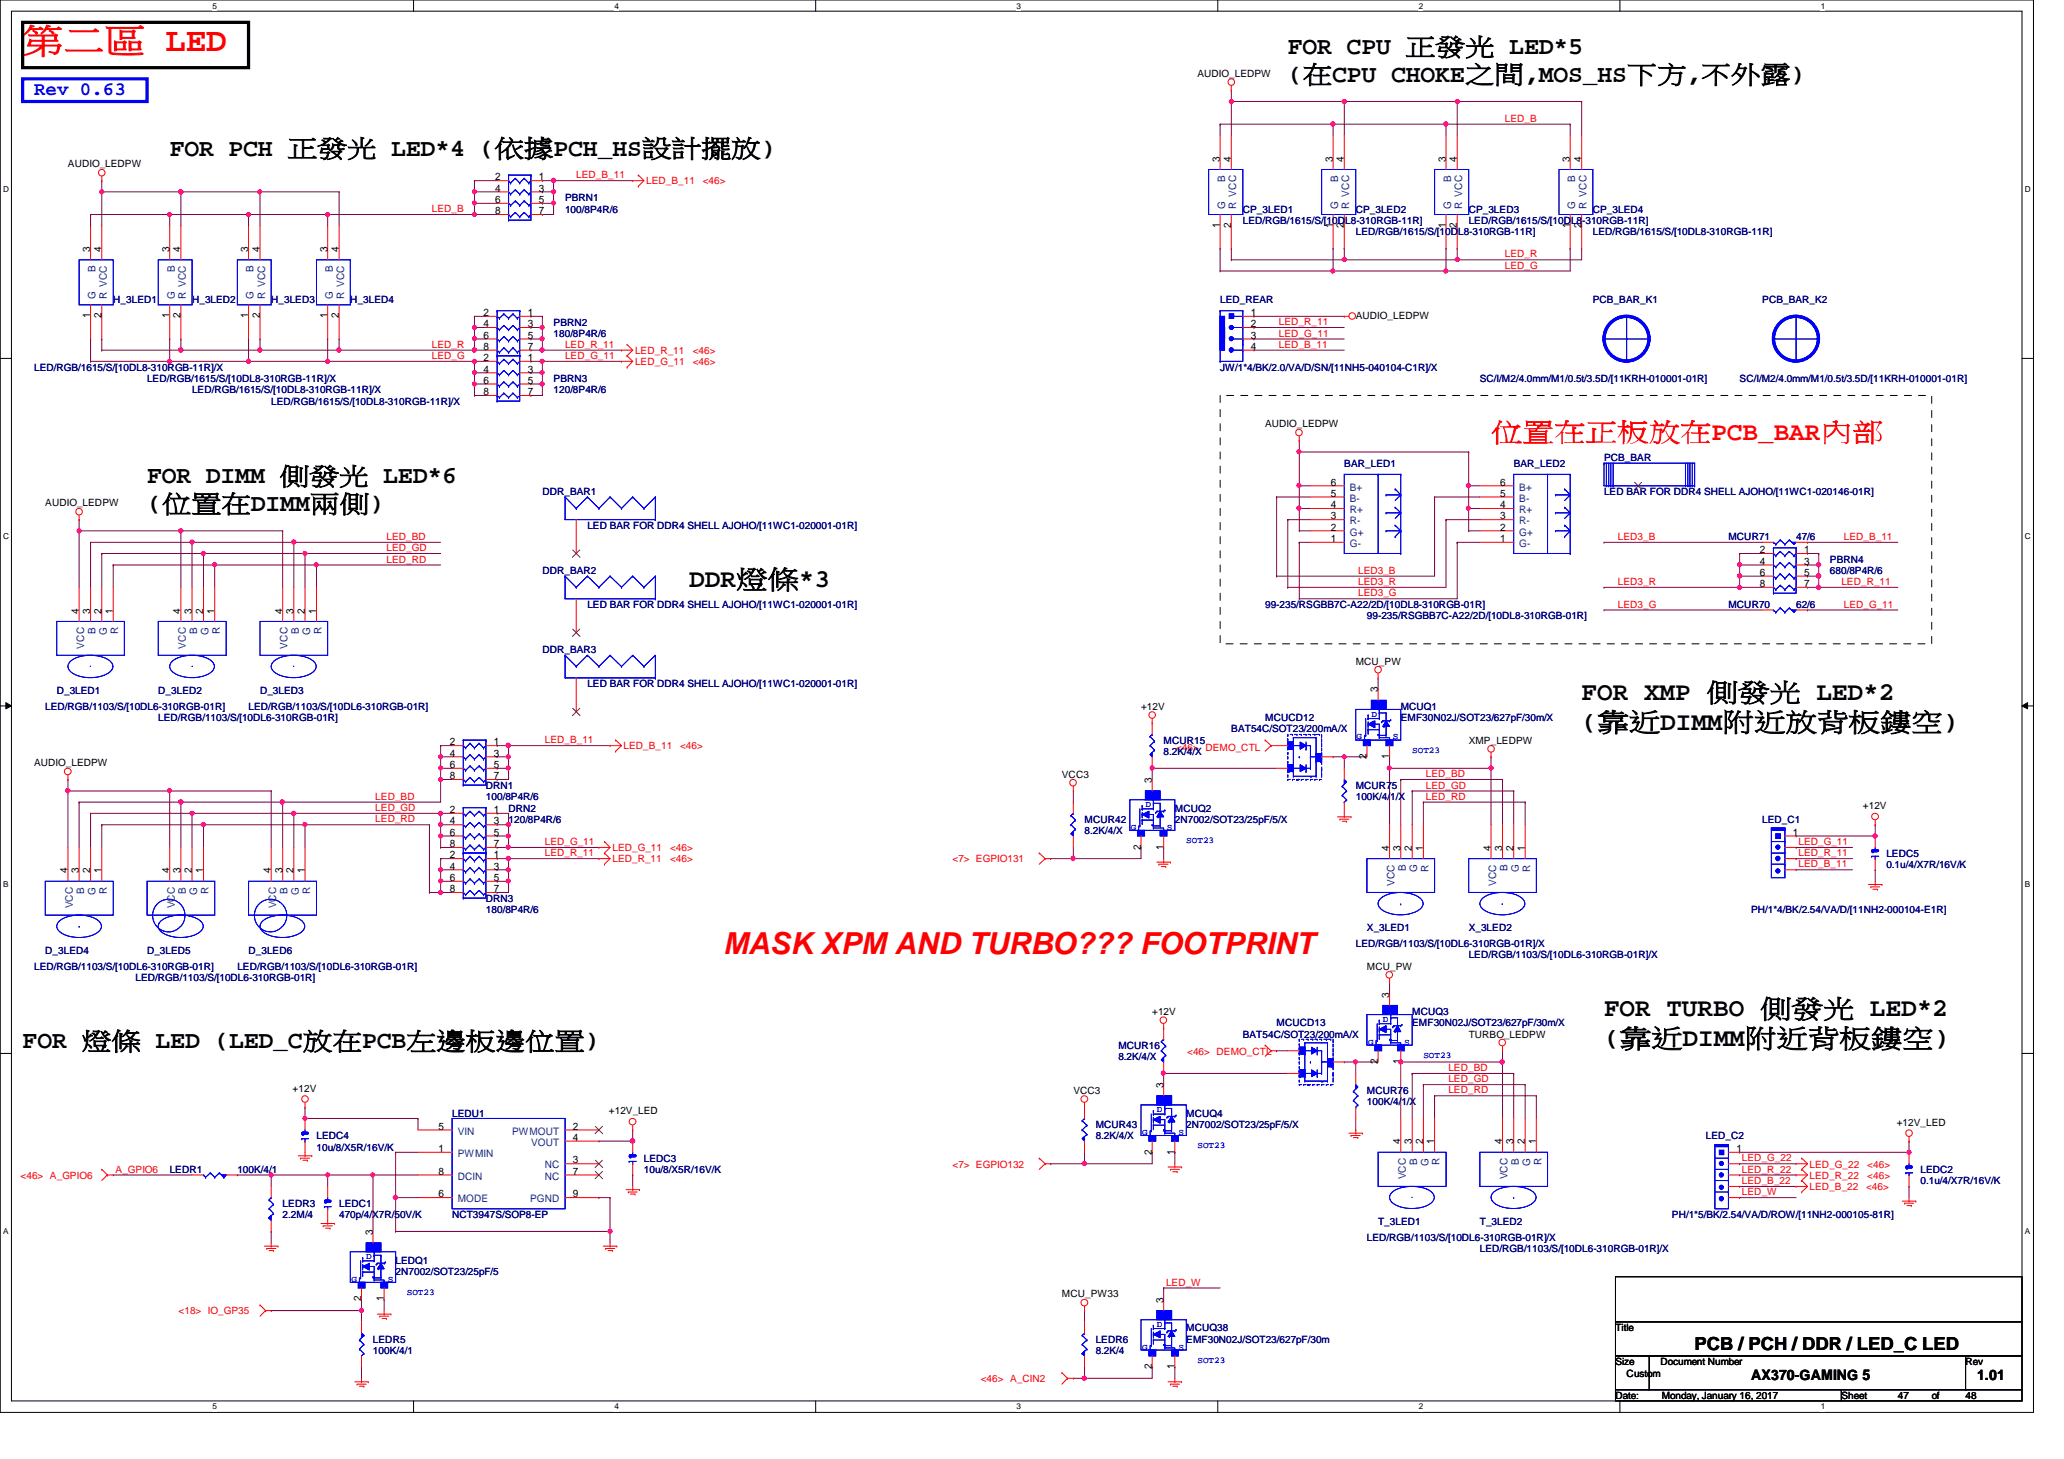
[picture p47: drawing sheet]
<svg xmlns="http://www.w3.org/2000/svg" width="297mm" height="210mm" viewBox="0 0 297 210" stroke-linecap="round" stroke-linejoin="round" font-family="sans-serif">
<defs><g id="words">
<text font-size="4.9" fill="#f00" x="3.3" y="7.4">第第第 LED</text>
<text font-size="4.4" fill="#f00" x="104.1" y="137.2">MASK XPM AND TURBO??? FOOTPRINT</text>
<text font-size="3.7" fill="#f00" x="214.6" y="63.3">左左放正左放放PCB_BAR內內</text>
<g font-size="3.7">
<text x="99.2" y="84.5">DDR燈燈*3</text>
<text x="227.6" y="100.7">FOR XMP 側正正 LED*2</text>
<text x="227.6" y="105">(靠靠DIMM附靠放附左附附)</text>
<text x="230.8" y="146.2">FOR TURBO 側正正 LED*2</text>
<text x="230.8" y="150.5">(靠靠DIMM附靠附左附附)</text>
</g>
<g font-size="3.6">
<text x="185.3" y="11.8">(放CPU CHOKE之之,MOS_HS下下,不不不)</text>
<text x="185.3" y="7.8">FOR CPU 正正正 LED*5</text>
<text x="24.4" y="22.4">FOR PCH 正正正 LED*4 (依依PCH_HS設設設放)</text>
<text x="21.2" y="69.6">FOR DIMM 側正正 LED*6</text>
<text x="21.2" y="73.5">(左左放DIMM兩側)</text>
<text x="3.3" y="150.8">FOR 燈燈 LED (LED_C放放PCB左左左左左左)</text>
</g>
<text font-size="2.8" fill="#00f" x="4.9" y="13.7">Rev 0.63</text>
<text font-size="2.6" x="243.9" y="194.2">PCB / PCH / DDR / LED_C LED</text>
<g font-size="2.1">
<text x="252" y="198.6">AX370-GAMING 5</text>
<text x="284.5" y="198.6">1.01</text>
</g>
<g font-size="1.5">
<text x="175.6" y="23.2" transform="rotate(-90 175.6 23.2)">3</text>
<text x="177.2" y="23.2" transform="rotate(-90 177.2 23.2)">4</text>
<text x="191.8" y="23.2" transform="rotate(-90 191.8 23.2)">3</text>
<text x="193.4" y="23.2" transform="rotate(-90 193.4 23.2)">4</text>
<text x="208.1" y="23.2" transform="rotate(-90 208.1 23.2)">3</text>
<text x="209.7" y="23.2" transform="rotate(-90 209.7 23.2)">4</text>
<text x="225.9" y="23.2" transform="rotate(-90 225.9 23.2)">3</text>
<text x="227.6" y="23.2" transform="rotate(-90 227.6 23.2)">4</text>
<text x="71.2" y="26">2</text>
<text x="71.2" y="27.6">4</text>
<text x="71.2" y="29.2">6</text>
<text x="77.6" y="26">1</text>
<text x="77.6" y="27.6">3</text>
<text x="77.6" y="29.2">5</text>
<text x="71.2" y="30.8">8</text>
<text x="77.6" y="30.8">7</text>
<text x="175.6" y="32.8" transform="rotate(-90 175.6 32.8)">1</text>
<text x="177.2" y="32.8" transform="rotate(-90 177.2 32.8)">2</text>
<text x="191.8" y="32.8" transform="rotate(-90 191.8 32.8)">1</text>
<text x="193.4" y="32.8" transform="rotate(-90 193.4 32.8)">2</text>
<text x="208.1" y="32.8" transform="rotate(-90 208.1 32.8)">1</text>
<text x="209.7" y="32.8" transform="rotate(-90 209.7 32.8)">2</text>
<text x="225.9" y="32.8" transform="rotate(-90 225.9 32.8)">1</text>
<text x="227.6" y="32.8" transform="rotate(-90 227.6 32.8)">2</text>
<text x="13" y="36.2" transform="rotate(-90 13 36.2)">3</text>
<text x="14.6" y="36.2" transform="rotate(-90 14.6 36.2)">4</text>
<text x="24.4" y="36.2" transform="rotate(-90 24.4 36.2)">3</text>
<text x="26" y="36.2" transform="rotate(-90 26 36.2)">4</text>
<text x="35.7" y="36.2" transform="rotate(-90 35.7 36.2)">3</text>
<text x="37.4" y="36.2" transform="rotate(-90 37.4 36.2)">4</text>
<text x="47.1" y="36.2" transform="rotate(-90 47.1 36.2)">3</text>
<text x="48.8" y="36.2" transform="rotate(-90 48.8 36.2)">4</text>
<text x="13" y="45.8" transform="rotate(-90 13 45.8)">1</text>
<text x="14.6" y="45.8" transform="rotate(-90 14.6 45.8)">2</text>
<text x="24.4" y="45.8" transform="rotate(-90 24.4 45.8)">1</text>
<text x="26" y="45.8" transform="rotate(-90 26 45.8)">2</text>
<text x="35.7" y="45.8" transform="rotate(-90 35.7 45.8)">1</text>
<text x="37.4" y="45.8" transform="rotate(-90 37.4 45.8)">2</text>
<text x="47.1" y="45.8" transform="rotate(-90 47.1 45.8)">1</text>
<text x="48.8" y="45.8" transform="rotate(-90 48.8 45.8)">2</text>
<text x="69.6" y="45.5">2</text>
<text x="69.6" y="47.1">4</text>
<text x="75.9" y="45.5">1</text>
<text x="75.9" y="47.1">3</text>
<text x="180" y="47.1">2</text>
<text x="180" y="45.5">1</text>
<text x="69.6" y="51.9">2</text>
<text x="69.6" y="53.6">4</text>
<text x="69.6" y="48.7">6</text>
<text x="69.6" y="50.3">8</text>
<text x="75.9" y="51.9">1</text>
<text x="75.9" y="53.6">3</text>
<text x="75.9" y="48.7">5</text>
<text x="75.9" y="50.3">7</text>
<text x="180" y="48.7">3</text>
<text x="180" y="50.3">4</text>
<text x="69.6" y="55.2">6</text>
<text x="69.6" y="56.9">8</text>
<text x="75.9" y="55.2">5</text>
<text x="75.9" y="56.9">7</text>
<text x="191.5" y="71.5">5</text>
<text x="191.5" y="69.8">6</text>
<text x="215.9" y="71.5">5</text>
<text x="215.9" y="69.8">6</text>
<text x="191.5" y="76.3">2</text>
<text x="191.5" y="78">1</text>
<text x="191.5" y="74.7">3</text>
<text x="191.5" y="73.1">4</text>
<text x="215.9" y="76.3">2</text>
<text x="215.9" y="78">1</text>
<text x="215.9" y="74.7">3</text>
<text x="215.9" y="73.1">4</text>
<text x="253.3" y="79.6">2</text>
<text x="253.3" y="81.2">4</text>
<text x="253.3" y="82.8">6</text>
<text x="259.6" y="79.6">1</text>
<text x="259.6" y="81.2">3</text>
<text x="259.6" y="82.8">5</text>
<text x="11.3" y="88.3" transform="rotate(-90 11.3 88.3)">4</text>
<text x="13" y="88.3" transform="rotate(-90 13 88.3)">3</text>
<text x="14.6" y="88.3" transform="rotate(-90 14.6 88.3)">2</text>
<text x="16.3" y="88.3" transform="rotate(-90 16.3 88.3)">1</text>
<text x="26" y="88.3" transform="rotate(-90 26 88.3)">4</text>
<text x="27.6" y="88.3" transform="rotate(-90 27.6 88.3)">3</text>
<text x="29.2" y="88.3" transform="rotate(-90 29.2 88.3)">2</text>
<text x="30.9" y="88.3" transform="rotate(-90 30.9 88.3)">1</text>
<text x="40.6" y="88.3" transform="rotate(-90 40.6 88.3)">4</text>
<text x="42.2" y="88.3" transform="rotate(-90 42.2 88.3)">3</text>
<text x="43.9" y="88.3" transform="rotate(-90 43.9 88.3)">2</text>
<text x="45.5" y="88.3" transform="rotate(-90 45.5 88.3)">1</text>
<text x="253.3" y="84.5">8</text>
<text x="259.6" y="84.5">7</text>
<text x="198.3" y="99.6" transform="rotate(-90 198.3 99.6)">3</text>
<text x="64.7" y="107.2">2</text>
<text x="71.1" y="107.2">1</text>
<text x="64.7" y="108.8">4</text>
<text x="64.7" y="110.5">6</text>
<text x="64.7" y="112.1">8</text>
<text x="71.1" y="108.8">3</text>
<text x="71.1" y="110.5">5</text>
<text x="71.1" y="112.1">7</text>
<text x="165.8" y="112.6" transform="rotate(-90 165.8 112.6)">3</text>
<text x="196.7" y="109.2" transform="rotate(-90 196.7 109.2)">2</text>
<text x="199.9" y="109.2" transform="rotate(-90 199.9 109.2)">1</text>
<text x="64.7" y="117">2</text>
<text x="64.7" y="118.6">4</text>
<text x="71.1" y="117">1</text>
<text x="71.1" y="118.6">3</text>
<text x="9.7" y="125.6" transform="rotate(-90 9.7 125.6)">4</text>
<text x="11.3" y="125.6" transform="rotate(-90 11.3 125.6)">3</text>
<text x="13" y="125.6" transform="rotate(-90 13 125.6)">2</text>
<text x="14.6" y="125.6" transform="rotate(-90 14.6 125.6)">1</text>
<text x="24.4" y="125.6" transform="rotate(-90 24.4 125.6)">4</text>
<text x="26" y="125.6" transform="rotate(-90 26 125.6)">3</text>
<text x="27.6" y="125.6" transform="rotate(-90 27.6 125.6)">2</text>
<text x="29.2" y="125.6" transform="rotate(-90 29.2 125.6)">1</text>
<text x="39" y="125.6" transform="rotate(-90 39 125.6)">4</text>
<text x="40.6" y="125.6" transform="rotate(-90 40.6 125.6)">3</text>
<text x="42.2" y="125.6" transform="rotate(-90 42.2 125.6)">2</text>
<text x="43.9" y="125.6" transform="rotate(-90 43.9 125.6)">1</text>
<text x="64.7" y="120.2">6</text>
<text x="64.7" y="121.9">8</text>
<text x="64.7" y="123.5">2</text>
<text x="64.7" y="125.1">4</text>
<text x="71.1" y="120.2">5</text>
<text x="71.1" y="121.9">7</text>
<text x="71.1" y="123.5">1</text>
<text x="71.1" y="125.1">3</text>
<text x="164.2" y="122.2" transform="rotate(-90 164.2 122.2)">2</text>
<text x="167.4" y="122.2" transform="rotate(-90 167.4 122.2)">1</text>
<text x="199.9" y="122.4" transform="rotate(-90 199.9 122.4)">4</text>
<text x="201.5" y="122.4" transform="rotate(-90 201.5 122.4)">3</text>
<text x="203.2" y="122.4" transform="rotate(-90 203.2 122.4)">2</text>
<text x="204.8" y="122.4" transform="rotate(-90 204.8 122.4)">1</text>
<text x="214.5" y="122.4" transform="rotate(-90 214.5 122.4)">4</text>
<text x="216.2" y="122.4" transform="rotate(-90 216.2 122.4)">3</text>
<text x="217.8" y="122.4" transform="rotate(-90 217.8 122.4)">2</text>
<text x="219.5" y="122.4" transform="rotate(-90 219.5 122.4)">1</text>
<text x="258" y="120.2">1</text>
<text x="64.7" y="126.7">6</text>
<text x="64.7" y="128.4">8</text>
<text x="71.1" y="126.7">5</text>
<text x="71.1" y="128.4">7</text>
<text x="199.9" y="143.5" transform="rotate(-90 199.9 143.5)">3</text>
<text x="198.3" y="153.1" transform="rotate(-90 198.3 153.1)">2</text>
<text x="201.5" y="153.1" transform="rotate(-90 201.5 153.1)">1</text>
<text x="167.4" y="156.5" transform="rotate(-90 167.4 156.5)">3</text>
<text x="63.1" y="165.7">1</text>
<text x="63.1" y="162.5">5</text>
<text x="82.5" y="167.4">3</text>
<text x="82.5" y="162.5">2</text>
<text x="82.5" y="164.1">4</text>
<text x="165.8" y="166.1" transform="rotate(-90 165.8 166.1)">2</text>
<text x="169" y="166.1" transform="rotate(-90 169 166.1)">1</text>
<text x="201.5" y="164.6" transform="rotate(-90 201.5 164.6)">4</text>
<text x="203.2" y="164.6" transform="rotate(-90 203.2 164.6)">3</text>
<text x="204.8" y="164.6" transform="rotate(-90 204.8 164.6)">2</text>
<text x="206.4" y="164.6" transform="rotate(-90 206.4 164.6)">1</text>
<text x="216.2" y="164.6" transform="rotate(-90 216.2 164.6)">4</text>
<text x="217.8" y="164.6" transform="rotate(-90 217.8 164.6)">3</text>
<text x="219.5" y="164.6" transform="rotate(-90 219.5 164.6)">2</text>
<text x="221.1" y="164.6" transform="rotate(-90 221.1 164.6)">1</text>
<text x="249.9" y="165.7">1</text>
<text x="63.1" y="169">8</text>
<text x="63.1" y="172.3">6</text>
<text x="82.5" y="169">7</text>
<text x="82.5" y="172.3">9</text>
<text x="53.6" y="177.7" transform="rotate(-90 53.6 177.7)">3</text>
<text x="52" y="187.2" transform="rotate(-90 52 187.2)">2</text>
<text x="55.2" y="187.2" transform="rotate(-90 55.2 187.2)">1</text>
<text x="167.4" y="187.4" transform="rotate(-90 167.4 187.4)">3</text>
<text x="165.8" y="197" transform="rotate(-90 165.8 197)">2</text>
<text x="169" y="197" transform="rotate(-90 169 197)">1</text>
</g>
<g font-size="1.5" fill="#004080">
<text x="176.3" y="26.2" transform="rotate(-90 176.3 26.2)">B</text>
<text x="192.6" y="26.2" transform="rotate(-90 192.6 26.2)">B</text>
<text x="208.8" y="26.2" transform="rotate(-90 208.8 26.2)">B</text>
<text x="226.7" y="26.2" transform="rotate(-90 226.7 26.2)">B</text>
<text x="176.3" y="30.1" transform="rotate(-90 176.3 30.1)">G</text>
<text x="177.9" y="30.1" transform="rotate(-90 177.9 30.1)">R VCC</text>
<text x="192.6" y="30.1" transform="rotate(-90 192.6 30.1)">G</text>
<text x="194.2" y="30.1" transform="rotate(-90 194.2 30.1)">R VCC</text>
<text x="208.8" y="30.1" transform="rotate(-90 208.8 30.1)">G</text>
<text x="210.4" y="30.1" transform="rotate(-90 210.4 30.1)">R VCC</text>
<text x="226.7" y="30.1" transform="rotate(-90 226.7 30.1)">G</text>
<text x="228.3" y="30.1" transform="rotate(-90 228.3 30.1)">R VCC</text>
<text x="13.8" y="39.2" transform="rotate(-90 13.8 39.2)">B</text>
<text x="25.1" y="39.2" transform="rotate(-90 25.1 39.2)">B</text>
<text x="36.5" y="39.2" transform="rotate(-90 36.5 39.2)">B</text>
<text x="47.9" y="39.2" transform="rotate(-90 47.9 39.2)">B</text>
<text x="13.8" y="43.1" transform="rotate(-90 13.8 43.1)">G</text>
<text x="15.4" y="43.1" transform="rotate(-90 15.4 43.1)">R VCC</text>
<text x="25.1" y="43.1" transform="rotate(-90 25.1 43.1)">G</text>
<text x="26.8" y="43.1" transform="rotate(-90 26.8 43.1)">R VCC</text>
<text x="36.5" y="43.1" transform="rotate(-90 36.5 43.1)">G</text>
<text x="38.1" y="43.1" transform="rotate(-90 38.1 43.1)">R VCC</text>
<text x="47.9" y="43.1" transform="rotate(-90 47.9 43.1)">G</text>
<text x="49.5" y="43.1" transform="rotate(-90 49.5 43.1)">R VCC</text>
<text x="194.3" y="70.6">B+</text>
<text x="218.6" y="70.6">B+</text>
<text x="194.3" y="77">G+</text>
<text x="194.3" y="75.4">R-</text>
<text x="194.3" y="73.8">R+</text>
<text x="194.3" y="72.2">B-</text>
<text x="218.6" y="77">G+</text>
<text x="218.6" y="75.4">R-</text>
<text x="218.6" y="73.8">R+</text>
<text x="218.6" y="72.2">B-</text>
<text x="194.3" y="78.7">G-</text>
<text x="218.6" y="78.7">G-</text>
<text x="12.1" y="93.3" transform="rotate(-90 12.1 93.3)">VCC</text>
<text x="13.8" y="91.2" transform="rotate(-90 13.8 91.2)">B</text>
<text x="15.4" y="91.3" transform="rotate(-90 15.4 91.3)">G</text>
<text x="17" y="91.3" transform="rotate(-90 17 91.3)">R</text>
<text x="26.8" y="93.3" transform="rotate(-90 26.8 93.3)">VCC</text>
<text x="28.4" y="91.2" transform="rotate(-90 28.4 91.2)">B</text>
<text x="30" y="91.3" transform="rotate(-90 30 91.3)">G</text>
<text x="31.6" y="91.3" transform="rotate(-90 31.6 91.3)">R</text>
<text x="41.4" y="93.3" transform="rotate(-90 41.4 93.3)">VCC</text>
<text x="43" y="91.2" transform="rotate(-90 43 91.2)">B</text>
<text x="44.6" y="91.3" transform="rotate(-90 44.6 91.3)">G</text>
<text x="46.3" y="91.3" transform="rotate(-90 46.3 91.3)">R</text>
<text x="202.3" y="125.3" transform="rotate(-90 202.3 125.3)">B</text>
<text x="204" y="125.4" transform="rotate(-90 204 125.4)">G</text>
<text x="205.6" y="125.4" transform="rotate(-90 205.6 125.4)">R</text>
<text x="217" y="125.3" transform="rotate(-90 217 125.3)">B</text>
<text x="218.6" y="125.4" transform="rotate(-90 218.6 125.4)">G</text>
<text x="220.2" y="125.4" transform="rotate(-90 220.2 125.4)">R</text>
<text x="10.5" y="130.7" transform="rotate(-90 10.5 130.7)">VCC</text>
<text x="12.1" y="128.6" transform="rotate(-90 12.1 128.6)">B</text>
<text x="13.8" y="128.7" transform="rotate(-90 13.8 128.7)">G</text>
<text x="15.4" y="128.7" transform="rotate(-90 15.4 128.7)">R</text>
<text x="25.1" y="130.7" transform="rotate(-90 25.1 130.7)">VCC</text>
<text x="26.8" y="128.6" transform="rotate(-90 26.8 128.6)">B</text>
<text x="28.4" y="128.7" transform="rotate(-90 28.4 128.7)">G</text>
<text x="30" y="128.7" transform="rotate(-90 30 128.7)">R</text>
<text x="39.7" y="130.7" transform="rotate(-90 39.7 130.7)">VCC</text>
<text x="41.4" y="128.6" transform="rotate(-90 41.4 128.6)">B</text>
<text x="43" y="128.7" transform="rotate(-90 43 128.7)">G</text>
<text x="44.6" y="128.7" transform="rotate(-90 44.6 128.7)">R</text>
<text x="200.7" y="127.4" transform="rotate(-90 200.7 127.4)">VCC</text>
<text x="215.3" y="127.4" transform="rotate(-90 215.3 127.4)">VCC</text>
<text x="65.9" y="166.5">PWMIN</text>
<text x="65.9" y="163.2">VIN</text>
<text x="73.7" y="163.2">PWMOUT</text>
<text x="76.5" y="164.8">VOUT</text>
<text x="204" y="167.6" transform="rotate(-90 204 167.6)">B</text>
<text x="205.6" y="167.7" transform="rotate(-90 205.6 167.7)">G</text>
<text x="207.2" y="167.6" transform="rotate(-90 207.2 167.6)">R</text>
<text x="218.6" y="167.6" transform="rotate(-90 218.6 167.6)">B</text>
<text x="220.2" y="167.7" transform="rotate(-90 220.2 167.7)">G</text>
<text x="221.8" y="167.6" transform="rotate(-90 221.8 167.6)">R</text>
<text x="65.9" y="169.7">DCIN</text>
<text x="65.9" y="173">MODE</text>
<text x="76.3" y="173">PGND</text>
<text x="78.4" y="168.1">NC</text>
<text x="78.4" y="169.7">NC</text>
<text x="202.3" y="169.7" transform="rotate(-90 202.3 169.7)">VCC</text>
<text x="217" y="169.7" transform="rotate(-90 217 169.7)">VCC</text>
</g>
<g font-size="1.4">
<text x="172.3" y="11.1">AUDIO_LEDPW</text>
<text x="9.8" y="24.1">AUDIO_LEDPW</text>
<text x="195.1" y="45.9">AUDIO_LEDPW</text>
<text x="182.1" y="61.5">AUDIO_LEDPW</text>
<text x="6.5" y="72.9">AUDIO_LEDPW</text>
<text x="195.1" y="95.6">MCU_PW</text>
<text x="164.2" y="102.1">+12V</text>
<text x="211.4" y="107">XMP_LEDPW</text>
<text x="4.9" y="110.2">AUDIO_LEDPW</text>
<text x="152.8" y="111.9">VCC3</text>
<text x="268.1" y="116.4">+12V</text>
<text x="196.7" y="139.5">MCU_PW</text>
<text x="165.8" y="146">+12V</text>
<text x="211.4" y="149.3">TURBO_LEDPW</text>
<text x="42.1" y="157.1">+12V</text>
<text x="87.6" y="160.3">+12V_LED</text>
<text x="154.5" y="157.4">VCC3</text>
<text x="273" y="162">+12V_LED</text>
<text x="152.8" y="186.6">MCU_PW33</text>
<text x="232.5" y="191.5">Title</text>
<text x="232.5" y="196.4">Size</text>
<text x="239" y="196.4">Document Number</text>
<text x="282.9" y="196.4">Rev</text>
<text x="232.5" y="201.3">Date:</text>
<text x="234.1" y="198">Custom</text>
<text x="239.1" y="201.3">Monday, January 16, 2017</text>
<text x="265" y="201.3">Sheet</text>
<text x="273.1" y="201.3">47</text>
<text x="278" y="201.3">of</text>
<text x="282.9" y="201.3">48</text>
</g>
<g font-size="1.4" fill="#f00">
<text x="216.6" y="17.5">LED_B</text>
<text x="82.9" y="25.7">LED_B_11</text>
<text x="93" y="26.5">LED_B_11</text>
<text x="101.1" y="26.5">&lt;46&gt;</text>
<text x="62.1" y="30.5">LED_B</text>
<text x="216.6" y="37">LED_R</text>
<text x="216.6" y="38.7">LED_G</text>
<text x="184.1" y="46.8">LED_R_11</text>
<text x="62.1" y="51.6">LED_G</text>
<text x="62.1" y="50">LED_R</text>
<text x="81.3" y="50">LED_R_11</text>
<text x="81.3" y="51.6">LED_G_11</text>
<text x="91.4" y="52.5">LED_G_11</text>
<text x="91.4" y="50.9">LED_R_11</text>
<text x="99.7" y="52.5">&lt;46&gt;</text>
<text x="99.7" y="50.9">&lt;46&gt;</text>
<text x="184.1" y="50">LED_B_11</text>
<text x="184.1" y="48.4">LED_G_11</text>
<text x="55.6" y="77.7">LED_BD</text>
<text x="232.8" y="77.7">LED3_B</text>
<text x="265.3" y="77.7">LED_B_11</text>
<text x="55.6" y="79.3">LED_GD</text>
<text x="55.6" y="80.9">LED_RD</text>
<text x="195.4" y="82.5">LED3_B</text>
<text x="195.4" y="85.8">LED3_G</text>
<text x="195.4" y="84.2">LED3_R</text>
<text x="232.8" y="84.2">LED3_R</text>
<text x="232.8" y="87.4">LED3_G</text>
<text x="265" y="84.2">LED_R_11</text>
<text x="265.3" y="87.4">LED_G_11</text>
<text x="78.4" y="106.9">LED_B_11</text>
<text x="89.7" y="107.8">LED_B_11</text>
<text x="97.9" y="107.8">&lt;46&gt;</text>
<text x="169.2" y="108">&lt;46&gt; DEMO_CTL</text>
<text x="205.2" y="113.5">LED_GD</text>
<text x="205.2" y="111.8">LED_BD</text>
<text x="54" y="116.7">LED_GD</text>
<text x="54" y="115.1">LED_BD</text>
<text x="54" y="118.3">LED_RD</text>
<text x="205.2" y="115.1">LED_RD</text>
<text x="78.4" y="121.6">LED_G_11</text>
<text x="78.4" y="123.2">LED_R_11</text>
<text x="88.1" y="124.1">LED_R_11</text>
<text x="88.1" y="122.4">LED_G_11</text>
<text x="96.4" y="122.4">&lt;46&gt;</text>
<text x="96.4" y="124.1">&lt;46&gt;</text>
<text x="137.1" y="124.1">&lt;7&gt; EGPIO131</text>
<text x="258.8" y="121.6">LED_G_11</text>
<text x="258.8" y="123.2">LED_R_11</text>
<text x="258.8" y="124.8">LED_B_11</text>
<text x="170.9" y="151.8">&lt;46&gt; DEMO_CTL</text>
<text x="208.4" y="155.7">LED_GD</text>
<text x="208.4" y="154.1">LED_BD</text>
<text x="208.4" y="157.3">LED_RD</text>
<text x="137.1" y="168">&lt;7&gt; EGPIO132</text>
<text x="250.7" y="167.1">LED_G_22</text>
<text x="260.4" y="168">LED_G_22</text>
<text x="268.7" y="168">&lt;46&gt;</text>
<text x="3" y="169.6">&lt;46&gt; A_GPIO6</text>
<text x="16.6" y="168.7">A_GPIO6</text>
<text x="250.7" y="168.7">LED_R_22</text>
<text x="250.7" y="170.3">LED_B_22</text>
<text x="250.7" y="172">LED_W</text>
<text x="260.4" y="169.6">LED_R_22</text>
<text x="260.4" y="171.2">LED_B_22</text>
<text x="268.6" y="171.2">&lt;46&gt;</text>
<text x="268.7" y="169.6">&lt;46&gt;</text>
<text x="167.8" y="185">LED_W</text>
<text x="25.7" y="189.1">&lt;18&gt; IO_GP35</text>
<text x="141.1" y="198.8">&lt;46&gt; A_CIN2</text>
</g>
<g font-size="1.4" fill="#000080">
<text x="81.3" y="29">PBRN1</text>
<text x="81.3" y="30.6">100/8P4R/6</text>
<text x="178.9" y="30.6">CP_3LED1</text>
<text x="178.9" y="32.2">LED/RGB/1615/S/[10DL8-310RGB-11R]</text>
<text x="195.1" y="30.6">CP_3LED2</text>
<text x="195.1" y="33.9">LED/RGB/1615/S/[10DL8-310RGB-11R]</text>
<text x="211.4" y="30.6">CP_3LED3</text>
<text x="211.4" y="32.2">LED/RGB/1615/S/[10DL8-310RGB-11R]</text>
<text x="229.2" y="30.6">CP_3LED4</text>
<text x="229.2" y="33.9">LED/RGB/1615/S/[10DL8-310RGB-11R]</text>
<text x="16.3" y="43.6">H_3LED1</text>
<text x="27.6" y="43.6">H_3LED2</text>
<text x="39" y="43.6">H_3LED3</text>
<text x="50.4" y="43.6">H_3LED4</text>
<text x="79.7" y="46.9">PBRN2</text>
<text x="175.6" y="43.6">LED_REAR</text>
<text x="229.2" y="43.6">PCB_BAR_K1</text>
<text x="253.6" y="43.6">PCB_BAR_K2</text>
<text x="4.9" y="53.3">LED/RGB/1615/S/[10DL8-310RGB-11R]/X</text>
<text x="79.7" y="48.5">180/8P4R/6</text>
<text x="175.6" y="53.3">JW/1*4/BK/2.0/VA/D/SN/[11NH5-040104-C1R]/X</text>
<text x="21.2" y="55">LED/RGB/1615/S/[10DL8-310RGB-11R]/X</text>
<text x="27.6" y="56.6">LED/RGB/1615/S/[10DL8-310RGB-11R]/X</text>
<text x="39" y="58.3">LED/RGB/1615/S/[10DL8-310RGB-11R]/X</text>
<text x="79.7" y="55">PBRN3</text>
<text x="79.7" y="56.6">120/8P4R/6</text>
<text x="213" y="55">SC/I/M2/4.0mm/M1/0.5t/3.5D/[11KRH-010001-01R]</text>
<text x="250.4" y="55">SC/I/M2/4.0mm/M1/0.5t/3.5D/[11KRH-010001-01R]</text>
<text x="78.1" y="71.2">DDR_BAR1</text>
<text x="193.5" y="67.2">BAR_LED1</text>
<text x="217.8" y="67.2">BAR_LED2</text>
<text x="230.8" y="66.4">PCB_BAR</text>
<text x="230.8" y="71.2">LED BAR FOR DDR4 SHELL AJOHO/[11WC1-020146-01R]</text>
<text x="84.5" y="76.1">LED BAR FOR DDR4 SHELL AJOHO/[11WC1-020001-01R]</text>
<text x="248.7" y="77.7">MCUR71</text>
<text x="258.5" y="77.7">47/6</text>
<text x="78.1" y="82.6">DDR_BAR2</text>
<text x="263.4" y="81">PBRN4</text>
<text x="263.4" y="82.6">680/8P4R/6</text>
<text x="84.5" y="87.5">LED BAR FOR DDR4 SHELL AJOHO/[11WC1-020001-01R]</text>
<text x="182.1" y="87.5">99-235/RSGBB7C-A22/2D/[10DL8-310RGB-01R]</text>
<text x="196.7" y="89.1">99-235/RSGBB7C-A22/2D/[10DL8-310RGB-01R]</text>
<text x="248.7" y="87.5">MCUR70</text>
<text x="258.5" y="87.5">62/6</text>
<text x="78.1" y="94">DDR_BAR3</text>
<text x="8.2" y="99.9">D_3LED1</text>
<text x="22.8" y="99.9">D_3LED2</text>
<text x="37.4" y="99.9">D_3LED3</text>
<text x="84.5" y="98.9">LED BAR FOR DDR4 SHELL AJOHO/[11WC1-020001-01R]</text>
<text x="6.5" y="102.1">LED/RGB/1103/S/[10DL6-310RGB-01R]</text>
<text x="22.8" y="103.8">LED/RGB/1103/S/[10DL6-310RGB-01R]</text>
<text x="35.8" y="102.1">LED/RGB/1103/S/[10DL6-310RGB-01R]</text>
<text x="167.5" y="107">MCUR15</text>
<text x="177.2" y="105.4">BAT54C/SOT23/200mA/X</text>
<text x="182.1" y="103.8">MCUCD12</text>
<text x="201.6" y="102.1">MCUQ1</text>
<text x="201.6" y="103.8">EMF30N02J/SOT23/627pF/30m/X</text>
<text x="69.9" y="113.5">DRN1</text>
<text x="167.5" y="108.6">8.2K/4/X</text>
<text x="195.1" y="113.5">MCUR75</text>
<text x="69.9" y="115.1">100/8P4R/6</text>
<text x="73.2" y="116.8">DRN2</text>
<text x="73.2" y="118.4">120/8P4R/6</text>
<text x="156.1" y="118.4">MCUR42</text>
<text x="169.1" y="116.8">MCUQ2</text>
<text x="169.1" y="118.4">2N7002/SOT23/25pF/5/X</text>
<text x="195.1" y="115.1">100K/4/1/X</text>
<text x="253.6" y="118.4">LED_C1</text>
<text x="156.1" y="120">8.2K/4/X</text>
<text x="271.5" y="123.3">LEDC5</text>
<text x="271.5" y="124.9">0.1u/4/X7R/16V/K</text>
<text x="69.9" y="129.8">DRN3</text>
<text x="69.9" y="131.4">180/8P4R/6</text>
<text x="252" y="131.4">PH/1*4/BK/2.54/VA/D/[11NH2-000104-E1R]</text>
<text x="6.5" y="137.2">D_3LED4</text>
<text x="21.2" y="137.2">D_3LED5</text>
<text x="35.8" y="137.2">D_3LED6</text>
<text x="195.1" y="136.3">LED/RGB/1103/S/[10DL6-310RGB-01R]/X</text>
<text x="196.7" y="134">X_3LED1</text>
<text x="211.4" y="134">X_3LED2</text>
<text x="211.4" y="137.9">LED/RGB/1103/S/[10DL6-310RGB-01R]/X</text>
<text x="4.9" y="139.5">LED/RGB/1103/S/[10DL6-310RGB-01R]</text>
<text x="19.5" y="141.1">LED/RGB/1103/S/[10DL6-310RGB-01R]</text>
<text x="34.2" y="139.5">LED/RGB/1103/S/[10DL6-310RGB-01R]</text>
<text x="178.9" y="149.3">BAT54C/SOT23/200mA/X</text>
<text x="183.7" y="147.7">MCUCD13</text>
<text x="203.2" y="146">MCUQ3</text>
<text x="203.2" y="147.7">EMF30N02J/SOT23/627pF/30m/X</text>
<text x="160.9" y="150.9">MCUR16</text>
<text x="160.9" y="152.5">8.2K/4/X</text>
<text x="65.1" y="160.7">LEDU1</text>
<text x="170.7" y="160.7">MCUQ4</text>
<text x="196.7" y="157.4">MCUR76</text>
<text x="196.7" y="159">100K/4/1/X</text>
<text x="45.5" y="163.9">LEDC4</text>
<text x="45.5" y="165.5">10u/8/X5R/16V/K</text>
<text x="92.7" y="167.1">LEDC3</text>
<text x="157.7" y="162.3">MCUR43</text>
<text x="157.7" y="163.9">8.2K/4/X</text>
<text x="170.7" y="162.3">2N7002/SOT23/25pF/5/X</text>
<text x="245.5" y="163.9">LED_C2</text>
<text x="24.4" y="168.8">LEDR1</text>
<text x="34.2" y="168.8">100K/4/1</text>
<text x="40.7" y="173.7">LEDR3</text>
<text x="48.8" y="173.7">LEDC1</text>
<text x="92.7" y="168.8">10u/8/X5R/16V/K</text>
<text x="276.4" y="168.8">LEDC2</text>
<text x="276.4" y="170.4">0.1u/4/X7R/16V/K</text>
<text x="40.7" y="175.3">2.2M/4</text>
<text x="48.8" y="175.3">470p/4/X7R/50V/K</text>
<text x="65.1" y="175.3">NCT3947S/SOP8-EP</text>
<text x="196.7" y="178.5">LED/RGB/1103/S/[10DL6-310RGB-01R]/X</text>
<text x="198.3" y="176.2">T_3LED1</text>
<text x="213" y="176.2">T_3LED2</text>
<text x="240.6" y="175.3">PH/1*5/BK/2.54/VA/D/ROW/[11NH2-000105-81R]</text>
<text x="56.9" y="181.8">LEDQ1</text>
<text x="56.9" y="183.4">2N7002/SOT23/25pF/5</text>
<text x="213" y="180.2">LED/RGB/1103/S/[10DL6-310RGB-01R]/X</text>
<text x="170.7" y="191.5">MCUQ38</text>
<text x="53.7" y="193.2">LEDR5</text>
<text x="53.7" y="194.8">100K/4/1</text>
<text x="157.7" y="193.2">LEDR6</text>
<text x="157.7" y="194.8">8.2K/4</text>
<text x="170.7" y="193.2">EMF30N02J/SOT23/627pF/30m</text>
</g>
<g font-size="1.3" fill="#00f">
<text x="195.2" y="106.4">G</text>
<text x="197.4" y="103.1">D</text>
<text x="200.4" y="106.4">S</text>
<text x="203.2" y="108.3">SOT23</text>
<text x="162.7" y="119.4">G</text>
<text x="164.8" y="116.1">D</text>
<text x="167.9" y="119.4">S</text>
<text x="170.7" y="121.3">SOT23</text>
<text x="199" y="147">D</text>
<text x="196.9" y="150.3">G</text>
<text x="202.1" y="150.3">S</text>
<text x="204.8" y="152.2">SOT23</text>
<text x="166.5" y="160">D</text>
<text x="164.4" y="163.3">G</text>
<text x="169.6" y="163.3">S</text>
<text x="172.3" y="165.2">SOT23</text>
<text x="50.6" y="184.4">G</text>
<text x="52.7" y="181.1">D</text>
<text x="55.8" y="184.4">S</text>
<text x="58.5" y="186.4">SOT23</text>
<text x="166.5" y="190.9">D</text>
<text x="164.4" y="194.2">G</text>
<text x="169.6" y="194.2">S</text>
<text x="172.3" y="196.1">SOT23</text>
</g>
<g font-size="1.2">
<text x="30.6" y="1.2">5</text>
<text x="88.4" y="1.2">4</text>
<text x="146.3" y="1.2">3</text>
<text x="204.2" y="1.2">2</text>
<text x="262" y="1.2">1</text>
<text x=".5" y="27.6">D</text>
<text x="291.4" y="27.6">D</text>
<text x=".5" y="77.6">C</text>
<text x="291.4" y="77.6">C</text>
<text x=".5" y="127.6">B</text>
<text x="291.4" y="127.6">B</text>
<text x=".5" y="177.6">A</text>
<text x="291.4" y="177.6">A</text>
<text x="30.6" y="202.8">5</text>
<text x="88.4" y="202.8">4</text>
<text x="146.3" y="202.8">3</text>
<text x="204.2" y="202.8">2</text>
<text x="262" y="202.8">1</text>
</g>
</g></defs>
<path d="M0 0h292.6v203.2h-292.6zM1.6 1.6h289.4v199.9h-289.4z" fill="none" stroke="#000" stroke-width=".14"/>
<g fill="#fff">
<path d="M30.6 .2h.6v1.3h-.6z"/>
<path d="M30.6 201.7h.6v1.3h-.6z"/>
</g>
<path d="M59.5 0v1.6M59.5 201.5v1.7" fill="none" stroke="#000" stroke-width=".14"/>
<g fill="#fff">
<path d="M88.4 .2h.6v1.3h-.6z"/>
<path d="M88.4 201.7h.6v1.3h-.6z"/>
</g>
<path d="M117.4 0v1.6M117.4 201.5v1.7" fill="none" stroke="#000" stroke-width=".14"/>
<g fill="#fff">
<path d="M146.3 .2h.6v1.3h-.6z"/>
<path d="M146.3 201.7h.6v1.3h-.6z"/>
</g>
<path d="M175.3 0v1.6M175.3 201.5v1.7" fill="none" stroke="#000" stroke-width=".14"/>
<g fill="#fff">
<path d="M204.2 .2h.6v1.3h-.6z"/>
<path d="M204.2 201.7h.6v1.3h-.6z"/>
</g>
<path d="M233.1 0v1.6M233.1 201.5v1.7" fill="none" stroke="#000" stroke-width=".14"/>
<g fill="#fff">
<path d="M262 .2h.6v1.3h-.6z"/>
<path d="M262 201.7h.6v1.3h-.6z"/>
<path d="M.5 26.6h.8v1.3h-.8z"/>
<path d="M291.4 26.6h.8v1.3h-.8z"/>
<path d="M.5 76.5h.8v1.4h-.8z"/>
<path d="M291.4 76.5h.8v1.4h-.8z"/>
</g>
<path d="M0 51.6h1.6M291 51.6h1.6" fill="none" stroke="#000" stroke-width=".14"/>
<g fill="#fff">
<path d="M.5 126.5h.7v1.3h-.7z"/>
<path d="M291.4 126.5h.7v1.3h-.7z"/>
</g>
<path d="M0 101.6h1.6M.8 101.1l.8 .5-.8 .4zM291 101.6l.8-.5v.9zM291 101.6h1.6" fill="none" stroke="#000" stroke-width=".14"/>
<path d="M.8 101.1l.8 .5-.8 .4zM291 101.6l.8-.5v.9z" fill="#000"/>
<g fill="#fff">
<path d="M.5 176.5h.7v1.3h-.7z"/>
<path d="M291.4 176.5h.7v1.3h-.7z"/>
</g>
<path d="M0 151.6h1.6M291 151.6h1.6" fill="none" stroke="#000" stroke-width=".14"/>
<path d="M39 169h.1M39 169h8.2M56.9 165.8h.1M56.9 165.8h3.3M87.8 177.2h.1M87.8 177.2v1.6M91.1 162.6h.1M91.1 169h.1M91.1 162.6v1.6M91.1 169v1.7" fill="none" stroke="#800040" stroke-width=".14"/>
<circle cx="39" cy="169" r=".3" fill="#f0f"/>
<circle cx="39" cy="169" r=".3" fill="none" stroke="#f0f" stroke-width=".14"/>
<path d="M34.2 169h.1M34.2 169h4.8M56.9 165.8h.1M56.9 165.8v6.5M86.2 164.2h.1M86.2 164.2h4.9" fill="none" stroke="#800040" stroke-width=".14"/>
<circle cx="91" cy="164.1" r=".32" fill="#f0f"/>
<circle cx="91" cy="164.1" r=".32" fill="none" stroke="#f0f" stroke-width=".14"/>
<g fill="none" stroke="#800040" stroke-width=".14">
<path d="M43.9 159.3h.1M43.9 159.3v1.6M16.3 169h.1M16.3 169h11.3M39 169h.1M39 169v1.7M47.2 169h.1M47.2 169v1.7M53.7 169h.1M53.7 169h6.5M56.9 177.2h.1M86.2 172.3h.1"/>
<path d="M86.2 172.3h1.6M87.8 172.3h.1M87.8 172.3v4.9h-30.9"/>
</g>
<circle cx="87.8" cy="177.2" r=".3" fill="#f0f"/>
<circle cx="87.8" cy="177.2" r=".3" fill="none" stroke="#f0f" stroke-width=".14"/>
<path d="M56.9 172.3h.1M56.9 172.3v4.9" fill="none" stroke="#800040" stroke-width=".14"/>
<circle cx="56.9" cy="172.3" r=".31" fill="#f0f"/>
<circle cx="56.9" cy="172.3" r=".31" fill="none" stroke="#f0f" stroke-width=".14"/>
<path d="M43.9 160.9h.1M43.9 160.9h16.3" fill="none" stroke="#800040" stroke-width=".14"/>
<circle cx="43.9" cy="160.9" r=".3" fill="#f0f"/>
<circle cx="43.9" cy="160.9" r=".3" fill="none" stroke="#f0f" stroke-width=".14"/>
<path d="M56.9 172.3h.1M56.9 172.3h3.3M60.2 160.9h.1M60.2 160.9v1.7M39 188.6h.1M39 188.6h13M52 188.6h.1M52 188.6v1.6" fill="none" stroke="#800040" stroke-width=".14"/>
<circle cx="52" cy="188.5" r=".31" fill="#f0f"/>
<circle cx="52" cy="188.5" r=".31" fill="none" stroke="#f0f" stroke-width=".14"/>
<path d="M39 177.2h.1M39 177.2v1.6M53.7 169h.1M53.7 169v8.2" fill="none" stroke="#800040" stroke-width=".14"/>
<circle cx="53.6" cy="169" r=".3" fill="#f0f"/>
<circle cx="53.6" cy="169" r=".3" fill="none" stroke="#f0f" stroke-width=".14"/>
<path d="M47.2 169h.1M47.2 169h6.5" fill="none" stroke="#800040" stroke-width=".14"/>
<circle cx="47.2" cy="169" r=".3" fill="#f0f"/>
<circle cx="47.2" cy="169" r=".3" fill="none" stroke="#f0f" stroke-width=".14"/>
<path d="M250.4 167.4h.1M250.4 169h.1M250.4 165.8h.1M250.4 167.4h8.1M250.4 169h8.1M274.7 170.7h.1M274.7 164.2h.1M274.7 164.2v1.6h-24.3M274.7 170.7v1.6M169.1 196.7h.1M169.1 196.7v1.6" fill="none" stroke="#800040" stroke-width=".14"/>
<circle cx="274.7" cy="165.8" r=".3" fill="#f0f"/>
<circle cx="274.7" cy="165.8" r=".3" fill="none" stroke="#f0f" stroke-width=".14"/>
<path d="M250.4 170.7h.1M250.4 172.3h.1M250.4 170.7h8.1M250.4 172.3h8.1M156.1 198.3h.1M156.1 198.3h9.7" fill="none" stroke="#800040" stroke-width=".14"/>
<circle cx="156.1" cy="198.3" r=".31" fill="#f0f"/>
<circle cx="156.1" cy="198.3" r=".31" fill="none" stroke="#f0f" stroke-width=".14"/>
<path d="M11.4 74.8h.1M11.4 74.8v1.6M61.8 118.7h.1M61.8 118.7v9.7M63.4 118.7h.1M63.4 118.7v1.6M156.1 196.7h.1M156.1 196.7v1.6M167.5 185.3h.1M167.5 185.3v1.6" fill="none" stroke="#800040" stroke-width=".14"/>
<circle cx="63.4" cy="118.6" r=".3" fill="#f0f"/>
<circle cx="63.4" cy="118.6" r=".3" fill="none" stroke="#f0f" stroke-width=".14"/>
<path d="M73.2 118.7h.1M73.2 118.7v1.6" fill="none" stroke="#800040" stroke-width=".14"/>
<circle cx="73.1" cy="118.6" r=".3" fill="#f0f"/>
<circle cx="73.1" cy="118.6" r=".3" fill="none" stroke="#f0f" stroke-width=".14"/>
<path d="M73.2 110.5h.1M73.2 110.5v1.6M63.4 120.3h.1M63.4 120.3v1.6" fill="none" stroke="#800040" stroke-width=".14"/>
<circle cx="73.1" cy="110.5" r=".3" fill="#f0f"/>
<circle cx="73.1" cy="110.5" r=".3" fill="none" stroke="#f0f" stroke-width=".14"/>
<path d="M63.4 112.1h.1M63.4 112.1v3.3M73.2 120.3h.1M73.2 120.3v1.6" fill="none" stroke="#800040" stroke-width=".14"/>
<circle cx="63.4" cy="112.1" r=".3" fill="#f0f"/>
<circle cx="63.4" cy="112.1" r=".3" fill="none" stroke="#f0f" stroke-width=".14"/>
<path d="M73.2 125.1h.1M73.2 125.1v1.7" fill="none" stroke="#800040" stroke-width=".14"/>
<circle cx="73.1" cy="126.7" r=".3" fill="#f0f"/>
<circle cx="73.1" cy="126.7" r=".3" fill="none" stroke="#f0f" stroke-width=".14"/>
<circle cx="73.1" cy="125.1" r=".3" fill="#f0f"/>
<circle cx="73.1" cy="125.1" r=".3" fill="none" stroke="#f0f" stroke-width=".14"/>
<path d="M61.8 128.4h.1M61.8 128.4h1.6M73.2 123.5h.1M73.2 126.8h.1M73.2 121.9h.1M73.2 123.5v1.6M73.2 126.8v1.6M73.2 121.9h13" fill="none" stroke="#800040" stroke-width=".14"/>
<circle cx="73.1" cy="121.9" r=".3" fill="#f0f"/>
<circle cx="73.1" cy="121.9" r=".3" fill="none" stroke="#f0f" stroke-width=".14"/>
<path d="M63.4 108.9h.1M63.4 108.9h1.7M71.5 110.5h.1M71.5 110.5h1.7M73.2 107.3h.1M73.2 107.3v1.6" fill="none" stroke="#800040" stroke-width=".14"/>
<circle cx="73.1" cy="107.2" r=".31" fill="#f0f"/>
<circle cx="73.1" cy="107.2" r=".31" fill="none" stroke="#f0f" stroke-width=".14"/>
<path d="M63.4 118.7h.1M63.4 118.7h1.7M71.5 107.3h.1M71.5 107.3h1.7M71.5 120.3h.1M71.5 120.3h1.7" fill="none" stroke="#800040" stroke-width=".14"/>
<circle cx="73.1" cy="120.3" r=".3" fill="#f0f"/>
<circle cx="73.1" cy="120.3" r=".3" fill="none" stroke="#f0f" stroke-width=".14"/>
<path d="M71.5 117h.1M71.5 117h1.7M73.2 117h.1M73.2 117v1.7M63.4 120.3h.1M63.4 120.3h1.7" fill="none" stroke="#800040" stroke-width=".14"/>
<circle cx="63.4" cy="120.3" r=".3" fill="#f0f"/>
<circle cx="63.4" cy="120.3" r=".3" fill="none" stroke="#f0f" stroke-width=".14"/>
<g fill="none" stroke="#800040" stroke-width=".14">
<path d="M63.4 117h.1M63.4 110.5h.1M63.4 107.3h.1M63.4 117v1.7M63.4 110.5h1.7M63.4 107.3h1.7M71.5 118.7h.1M71.5 118.7h1.7M63.4 121.9h.1M63.4 125.1h.1M63.4 125.1v1.7M63.4 121.9h1.7"/>
<path d="M71.5 121.9h.1M71.5 121.9h1.7"/>
</g>
<circle cx="63.4" cy="125.1" r=".3" fill="#f0f"/>
<circle cx="63.4" cy="125.1" r=".3" fill="none" stroke="#f0f" stroke-width=".14"/>
<path d="M63.4 107.3h.1M63.4 112.1h.1M63.4 107.3v1.6M63.4 112.1h1.7M73.2 123.5h.1M73.2 123.5h13" fill="none" stroke="#800040" stroke-width=".14"/>
<circle cx="73.1" cy="123.5" r=".31" fill="#f0f"/>
<circle cx="73.1" cy="123.5" r=".31" fill="none" stroke="#f0f" stroke-width=".14"/>
<path d="M71.5 108.9h.1M71.5 112.1h.1M71.5 108.9h1.7M71.5 112.1h1.7M63.4 125.1h.1M63.4 126.8h.1M63.4 125.1h1.7M63.4 126.8v1.6" fill="none" stroke="#800040" stroke-width=".14"/>
<circle cx="63.4" cy="128.4" r=".3" fill="#f0f"/>
<circle cx="63.4" cy="128.4" r=".3" fill="none" stroke="#f0f" stroke-width=".14"/>
<circle cx="63.4" cy="126.7" r=".3" fill="#f0f"/>
<circle cx="63.4" cy="126.7" r=".3" fill="none" stroke="#f0f" stroke-width=".14"/>
<g fill="none" stroke="#800040" stroke-width=".14">
<path d="M73.2 107.3h.1M73.2 107.3h14.6M63.4 126.8h.1M63.4 123.5h.1M63.4 128.4h.1M63.4 126.8h1.7M63.4 123.5h1.7M63.4 123.5v1.6M63.4 128.4h1.7M71.5 126.8h.1M71.5 125.1h.1M71.5 128.4h.1"/>
<path d="M71.5 126.8h1.7M71.5 128.4h1.7M71.5 125.1h1.7"/>
</g>
<circle cx="73.1" cy="107.2" r=".31" fill="#f0f"/>
<circle cx="73.1" cy="107.2" r=".31" fill="none" stroke="#f0f" stroke-width=".14"/>
<path d="M63.4 110.5h.1M63.4 110.5v1.6M71.5 123.5h.1M71.5 123.5h1.7" fill="none" stroke="#800040" stroke-width=".14"/>
<circle cx="63.4" cy="110.5" r=".3" fill="#f0f"/>
<circle cx="63.4" cy="110.5" r=".3" fill="none" stroke="#f0f" stroke-width=".14"/>
<path d="M63.4 108.9h.1M63.4 108.9v1.6" fill="none" stroke="#800040" stroke-width=".14"/>
<circle cx="63.4" cy="108.9" r=".3" fill="#f0f"/>
<circle cx="63.4" cy="108.9" r=".3" fill="none" stroke="#f0f" stroke-width=".14"/>
<path d="M73.2 108.9h.1M73.2 108.9v1.6" fill="none" stroke="#800040" stroke-width=".14"/>
<circle cx="73.1" cy="108.9" r=".3" fill="#f0f"/>
<circle cx="73.1" cy="108.9" r=".3" fill="none" stroke="#f0f" stroke-width=".14"/>
<path d="M42.3 117h.1M42.3 117h21.1" fill="none" stroke="#800040" stroke-width=".14"/>
<circle cx="42.3" cy="117" r=".31" fill="#f0f"/>
<circle cx="42.3" cy="117" r=".31" fill="none" stroke="#f0f" stroke-width=".14"/>
<path d="M26 76.4h.1M26 76.4h14.7M40.7 76.4h.1M40.7 76.4v8.1" fill="none" stroke="#800040" stroke-width=".14"/>
<circle cx="26" cy="76.4" r=".31" fill="#f0f"/>
<circle cx="26" cy="76.4" r=".31" fill="none" stroke="#f0f" stroke-width=".14"/>
<path d="M42.3 78h.1M42.3 78h21.1" fill="none" stroke="#800040" stroke-width=".14"/>
<circle cx="42.3" cy="78" r=".31" fill="#f0f"/>
<circle cx="42.3" cy="78" r=".31" fill="none" stroke="#f0f" stroke-width=".14"/>
<path d="M29.3 79.6h.1M29.3 79.6h14.6M43.9 79.6h.1M43.9 79.6v4.9" fill="none" stroke="#800040" stroke-width=".14"/>
<circle cx="29.3" cy="79.6" r=".3" fill="#f0f"/>
<circle cx="29.3" cy="79.6" r=".3" fill="none" stroke="#f0f" stroke-width=".14"/>
<path d="M43.9 79.6h.1M43.9 79.6h19.5" fill="none" stroke="#800040" stroke-width=".14"/>
<circle cx="43.9" cy="79.6" r=".3" fill="#f0f"/>
<circle cx="43.9" cy="79.6" r=".3" fill="none" stroke="#f0f" stroke-width=".14"/>
<path d="M27.6 78h.1M27.6 78h14.7M42.3 78h.1M42.3 78v6.5" fill="none" stroke="#800040" stroke-width=".14"/>
<circle cx="27.6" cy="78" r=".3" fill="#f0f"/>
<circle cx="27.6" cy="78" r=".3" fill="none" stroke="#f0f" stroke-width=".14"/>
<path d="M13 78h.1M13 78v6.5M16.3 81.3h.1M16.3 81.3v3.2M16.3 81.3h14.6M30.9 81.3h.1M30.9 81.3v3.2M45.5 81.3h.1M45.5 81.3h17.9" fill="none" stroke="#800040" stroke-width=".14"/>
<circle cx="45.5" cy="81.2" r=".3" fill="#f0f"/>
<circle cx="45.5" cy="81.2" r=".3" fill="none" stroke="#f0f" stroke-width=".14"/>
<path d="M11.4 76.4h.1M11.4 76.4h14.6M11.4 76.4v8.1M14.6 79.6h.1M14.6 79.6h14.7M14.6 79.6v4.9M26 76.4h.1M26 76.4v8.1M29.3 79.6h.1M29.3 79.6v4.9" fill="none" stroke="#800040" stroke-width=".14"/>
<circle cx="11.4" cy="76.4" r=".3" fill="#f0f"/>
<circle cx="11.4" cy="76.4" r=".3" fill="none" stroke="#f0f" stroke-width=".14"/>
<path d="M13 78h.1M13 78h14.6M27.6 78h.1M27.6 78v6.5M30.9 81.3h.1M30.9 81.3h14.6M45.5 81.3h.1M45.5 81.3v3.2" fill="none" stroke="#800040" stroke-width=".14"/>
<circle cx="30.9" cy="81.2" r=".3" fill="#f0f"/>
<circle cx="30.9" cy="81.2" r=".3" fill="none" stroke="#f0f" stroke-width=".14"/>
<path d="M24.4 113.8h.1M24.4 113.8h14.6M39 113.8h.1M39 113.8v8.1" fill="none" stroke="#800040" stroke-width=".14"/>
<circle cx="24.4" cy="113.7" r=".3" fill="#f0f"/>
<circle cx="24.4" cy="113.7" r=".3" fill="none" stroke="#f0f" stroke-width=".14"/>
<path d="M40.7 115.4h.1M40.7 115.4h22.7" fill="none" stroke="#800040" stroke-width=".14"/>
<circle cx="40.6" cy="115.4" r=".31" fill="#f0f"/>
<circle cx="40.6" cy="115.4" r=".31" fill="none" stroke="#f0f" stroke-width=".14"/>
<path d="M27.6 117h.1M27.6 117h14.7M42.3 117h.1M42.3 117v4.9" fill="none" stroke="#800040" stroke-width=".14"/>
<circle cx="27.6" cy="117" r=".3" fill="#f0f"/>
<circle cx="27.6" cy="117" r=".3" fill="none" stroke="#f0f" stroke-width=".14"/>
<path d="M63.4 117h.1M63.4 117h1.7" fill="none" stroke="#800040" stroke-width=".14"/>
<circle cx="63.4" cy="117" r=".3" fill="#f0f"/>
<circle cx="63.4" cy="117" r=".3" fill="none" stroke="#f0f" stroke-width=".14"/>
<path d="M26 115.4h.1M26 115.4h14.7M40.7 115.4h.1M40.7 115.4v6.5" fill="none" stroke="#800040" stroke-width=".14"/>
<circle cx="26" cy="115.4" r=".32" fill="#f0f"/>
<circle cx="26" cy="115.4" r=".32" fill="none" stroke="#f0f" stroke-width=".14"/>
<path d="M11.4 115.4h.1M11.4 115.4v6.5M14.6 118.7h.1M14.6 118.7v3.2M14.6 118.7h14.7M29.3 118.7h.1M29.3 118.7v3.2M43.9 118.7h.1M43.9 118.7h17.9" fill="none" stroke="#800040" stroke-width=".14"/>
<circle cx="43.9" cy="118.6" r=".3" fill="#f0f"/>
<circle cx="43.9" cy="118.6" r=".3" fill="none" stroke="#f0f" stroke-width=".14"/>
<path d="M9.8 112.1h.1M9.8 113.8h.1M9.8 112.1v1.7M9.8 113.8h14.6M24.4 113.8h.1M24.4 113.8v8.1" fill="none" stroke="#800040" stroke-width=".14"/>
<circle cx="9.8" cy="113.7" r=".31" fill="#f0f"/>
<circle cx="9.8" cy="113.7" r=".31" fill="none" stroke="#f0f" stroke-width=".14"/>
<g fill="none" stroke="#800040" stroke-width=".14">
<path d="M9.8 113.8h.1M9.8 113.8v8.1M11.4 115.4h.1M11.4 115.4h14.6M13 117h.1M13 117h14.6M13 117v4.9M26 115.4h.1M26 115.4v6.5M27.6 117h.1M27.6 117v4.9M29.3 118.7h.1"/>
<path d="M29.3 118.7h14.6M43.9 118.7h.1M43.9 118.7v3.2"/>
</g>
<circle cx="29.3" cy="118.6" r=".3" fill="#f0f"/>
<circle cx="29.3" cy="118.6" r=".3" fill="none" stroke="#f0f" stroke-width=".14"/>
<path d="M37.4 27.6h.1M37.4 27.6h11.4M13 52h.1M13 52h11.4" fill="none" stroke="#800040" stroke-width=".14"/>
<circle cx="37.4" cy="27.6" r=".3" fill="#f0f"/>
<circle cx="37.4" cy="27.6" r=".3" fill="none" stroke="#f0f" stroke-width=".14"/>
<path d="M24.4 30.9h.1M24.4 30.9v1.6" fill="none" stroke="#800040" stroke-width=".14"/>
<circle cx="24.4" cy="30.9" r=".3" fill="#f0f"/>
<circle cx="24.4" cy="30.9" r=".3" fill="none" stroke="#f0f" stroke-width=".14"/>
<path d="M13 30.9h.1M13 30.9h11.4M14.6 27.6h.1M14.6 27.6h11.4M26 27.6h.1M26 27.6v4.9" fill="none" stroke="#800040" stroke-width=".14"/>
<circle cx="26" cy="27.6" r=".31" fill="#f0f"/>
<circle cx="26" cy="27.6" r=".31" fill="none" stroke="#f0f" stroke-width=".14"/>
<path d="M14.6 48.8h.1M14.6 50.4h.1M14.6 48.8v1.6M14.6 50.4h11.4M24.4 48.8h.1M24.4 48.8v3.2" fill="none" stroke="#800040" stroke-width=".14"/>
<circle cx="26" cy="50.4" r=".32" fill="#f0f"/>
<circle cx="26" cy="50.4" r=".32" fill="none" stroke="#f0f" stroke-width=".14"/>
<path d="M14.6 27.6h.1M14.6 27.6v4.9" fill="none" stroke="#800040" stroke-width=".14"/>
<circle cx="14.6" cy="27.6" r=".3" fill="#f0f"/>
<circle cx="14.6" cy="27.6" r=".3" fill="none" stroke="#f0f" stroke-width=".14"/>
<path d="M13 30.9h.1M13 30.9v1.6M13 48.8h.1M13 48.8v3.2M24.4 52h.1M24.4 52h11.4M26 48.8h.1M26 48.8v1.6" fill="none" stroke="#800040" stroke-width=".14"/>
<circle cx="35.8" cy="52" r=".3" fill="#f0f"/>
<circle cx="35.8" cy="52" r=".3" fill="none" stroke="#f0f" stroke-width=".14"/>
<circle cx="24.4" cy="52" r=".3" fill="#f0f"/>
<circle cx="24.4" cy="52" r=".3" fill="none" stroke="#f0f" stroke-width=".14"/>
<g fill="none" stroke="#800040" stroke-width=".14">
<path d="M14.6 26h.1M14.6 26v1.6M24.4 30.9h.1M24.4 30.9h11.4M35.8 30.9h.1M35.8 30.9v1.6M37.4 27.6h.1M37.4 27.6v4.9M26 50.4h.1M35.8 48.8h.1M35.8 48.8v3.2M37.4 48.8h.1"/>
<path d="M37.4 48.8v1.6h-11.4M47.2 48.8h.1M47.2 52h.1M47.2 48.8v3.2M47.2 52h21.1"/>
</g>
<circle cx="68.3" cy="52" r=".3" fill="#f0f"/>
<circle cx="68.3" cy="52" r=".3" fill="none" stroke="#f0f" stroke-width=".14"/>
<circle cx="47.2" cy="52" r=".3" fill="#f0f"/>
<circle cx="47.2" cy="52" r=".3" fill="none" stroke="#f0f" stroke-width=".14"/>
<path d="M48.8 48.8h.1M48.8 50.4h.1M48.8 48.8v1.6M48.8 50.4h19.5" fill="none" stroke="#800040" stroke-width=".14"/>
<circle cx="68.3" cy="50.4" r=".31" fill="#f0f"/>
<circle cx="68.3" cy="50.4" r=".31" fill="none" stroke="#f0f" stroke-width=".14"/>
<circle cx="48.8" cy="50.4" r=".31" fill="#f0f"/>
<circle cx="48.8" cy="50.4" r=".31" fill="none" stroke="#f0f" stroke-width=".14"/>
<path d="M47.2 30.9h.1M47.2 30.9v1.6M47.2 30.9h21.1" fill="none" stroke="#800040" stroke-width=".14"/>
<circle cx="68.3" cy="30.9" r=".3" fill="#f0f"/>
<circle cx="68.3" cy="30.9" r=".3" fill="none" stroke="#f0f" stroke-width=".14"/>
<circle cx="47.2" cy="30.9" r=".3" fill="#f0f"/>
<circle cx="47.2" cy="30.9" r=".3" fill="none" stroke="#f0f" stroke-width=".14"/>
<path d="M177.2 14.6h.1M177.2 14.6h16.3M48.8 27.6h.1M48.8 27.6v4.9M208.1 35.7h.1M208.1 35.7v3.3" fill="none" stroke="#800040" stroke-width=".14"/>
<circle cx="177.2" cy="14.6" r=".3" fill="#f0f"/>
<circle cx="177.2" cy="14.6" r=".3" fill="none" stroke="#f0f" stroke-width=".14"/>
<path d="M191.9 35.7h.1M191.9 39h.1M191.9 35.7v3.3M191.9 39h16.2" fill="none" stroke="#800040" stroke-width=".14"/>
<circle cx="208.1" cy="39" r=".3" fill="#f0f"/>
<circle cx="208.1" cy="39" r=".3" fill="none" stroke="#f0f" stroke-width=".14"/>
<circle cx="191.8" cy="39" r=".3" fill="#f0f"/>
<circle cx="191.8" cy="39" r=".3" fill="none" stroke="#f0f" stroke-width=".14"/>
<path d="M175.6 17.9h.1M175.6 17.9v1.6M175.6 17.9h16.3M177.2 14.6h.1M177.2 14.6v4.9M177.2 35.7h.1M177.2 37.4h.1M177.2 35.7v1.7M193.5 37.4h.1M209.7 35.7h.1M209.7 35.7v1.7h-32.5" fill="none" stroke="#800040" stroke-width=".14"/>
<circle cx="209.7" cy="37.3" r=".3" fill="#f0f"/>
<circle cx="209.7" cy="37.3" r=".3" fill="none" stroke="#f0f" stroke-width=".14"/>
<circle cx="193.5" cy="37.3" r=".3" fill="#f0f"/>
<circle cx="193.5" cy="37.3" r=".3" fill="none" stroke="#f0f" stroke-width=".14"/>
<path d="M193.5 14.6h.1M193.5 14.6v4.9M193.5 35.7h.1M193.5 35.7v1.7" fill="none" stroke="#800040" stroke-width=".14"/>
<circle cx="193.5" cy="14.6" r=".3" fill="#f0f"/>
<circle cx="193.5" cy="14.6" r=".3" fill="none" stroke="#f0f" stroke-width=".14"/>
<path d="M191.9 17.9h.1M191.9 17.9v1.6M191.9 17.9h16.2M208.1 17.9h.1M208.1 17.9v1.6M209.7 14.6h.1M209.7 14.6v4.9" fill="none" stroke="#800040" stroke-width=".14"/>
<circle cx="191.8" cy="17.8" r=".31" fill="#f0f"/>
<circle cx="191.8" cy="17.8" r=".31" fill="none" stroke="#f0f" stroke-width=".14"/>
<path d="M193.5 14.6h.1M193.5 14.6h16.2M175.6 35.7h.1M175.6 39h.1M175.6 35.7v3.3M175.6 39h16.3" fill="none" stroke="#800040" stroke-width=".14"/>
<circle cx="209.7" cy="14.6" r=".3" fill="#f0f"/>
<circle cx="209.7" cy="14.6" r=".3" fill="none" stroke="#f0f" stroke-width=".14"/>
<circle cx="193.5" cy="14.6" r=".3" fill="#f0f"/>
<circle cx="193.5" cy="14.6" r=".3" fill="none" stroke="#f0f" stroke-width=".14"/>
<path d="M208.1 17.9h.1M208.1 17.9h17.9" fill="none" stroke="#800040" stroke-width=".14"/>
<circle cx="208.1" cy="17.8" r=".31" fill="#f0f"/>
<circle cx="208.1" cy="17.8" r=".31" fill="none" stroke="#f0f" stroke-width=".14"/>
<g fill="none" stroke="#800040" stroke-width=".14">
<path d="M177.2 13h.1M177.2 13v1.6M209.7 14.6h.1M209.7 14.6h17.9M226 17.9h.1M226 17.9v1.6M227.6 14.6h.1M227.6 14.6v4.9M68.3 26h.1M68.3 26v1.6M208.1 39h.1M209.7 37.4h.1"/>
<path d="M226 35.7h.1M226 35.7v3.3h-17.9M227.6 35.7h.1M227.6 35.7v1.7h-17.9M78.1 48.8h.1M78.1 48.8v1.6M180.5 45.5h.1M180.5 50.4h.1M180.5 47.1h.1M180.5 48.8h.1M180.5 45.5h13M180.5 50.4h13"/>
<path d="M180.5 47.1h13M180.5 48.8h13M191.9 108.9h.1M191.9 108.9h1.6M193.5 108.9h.1M193.5 108.9v1.6M151.2 123.5h.1M151.2 123.5h3.3M193.5 152.8h.1M193.5 152.8h1.6M195.1 152.8h.1M195.1 152.8v1.6"/>
</g>
<circle cx="78" cy="48.7" r=".3" fill="#f0f"/>
<circle cx="78" cy="48.7" r=".3" fill="none" stroke="#f0f" stroke-width=".14"/>
<path d="M68.3 29.3h.1M68.3 29.3v1.6M68.3 45.5h.1M68.3 45.5h1.6" fill="none" stroke="#800040" stroke-width=".14"/>
<circle cx="68.3" cy="29.2" r=".3" fill="#f0f"/>
<circle cx="68.3" cy="29.2" r=".3" fill="none" stroke="#f0f" stroke-width=".14"/>
<path d="M68.3 27.6h.1M68.3 27.6v1.7" fill="none" stroke="#800040" stroke-width=".14"/>
<circle cx="68.3" cy="27.6" r=".3" fill="#f0f"/>
<circle cx="68.3" cy="27.6" r=".3" fill="none" stroke="#f0f" stroke-width=".14"/>
<path d="M68.3 47.1h.1M68.3 47.1v1.7" fill="none" stroke="#800040" stroke-width=".14"/>
<circle cx="68.3" cy="47.1" r=".3" fill="#f0f"/>
<circle cx="68.3" cy="47.1" r=".3" fill="none" stroke="#f0f" stroke-width=".14"/>
<path d="M79.7 27.6h.1M79.7 27.6v1.7" fill="none" stroke="#800040" stroke-width=".14"/>
<circle cx="79.7" cy="27.6" r=".3" fill="#f0f"/>
<circle cx="79.7" cy="27.6" r=".3" fill="none" stroke="#f0f" stroke-width=".14"/>
<path d="M68.3 48.8h.1M68.3 48.8v1.6" fill="none" stroke="#800040" stroke-width=".14"/>
<circle cx="68.3" cy="48.7" r=".3" fill="#f0f"/>
<circle cx="68.3" cy="48.7" r=".3" fill="none" stroke="#f0f" stroke-width=".14"/>
<path d="M79.7 29.3h.1M79.7 29.3v1.6" fill="none" stroke="#800040" stroke-width=".14"/>
<circle cx="79.7" cy="29.2" r=".3" fill="#f0f"/>
<circle cx="79.7" cy="29.2" r=".3" fill="none" stroke="#f0f" stroke-width=".14"/>
<path d="M78.1 53.6h.1M78.1 53.6v1.6" fill="none" stroke="#800040" stroke-width=".14"/>
<circle cx="78" cy="55.2" r=".3" fill="#f0f"/>
<circle cx="78" cy="55.2" r=".3" fill="none" stroke="#f0f" stroke-width=".14"/>
<circle cx="78" cy="53.6" r=".3" fill="#f0f"/>
<circle cx="78" cy="53.6" r=".3" fill="none" stroke="#f0f" stroke-width=".14"/>
<path d="M78.1 52h.1M78.1 55.2h.1M78.1 50.4h.1M78.1 52v1.6M78.1 55.2v1.7M78.1 50.4h11.3" fill="none" stroke="#800040" stroke-width=".14"/>
<circle cx="78" cy="50.4" r=".31" fill="#f0f"/>
<circle cx="78" cy="50.4" r=".31" fill="none" stroke="#f0f" stroke-width=".14"/>
<path d="M68.3 27.6h.1M68.3 27.6h3.2M78.1 29.3h.1M78.1 29.3h1.6M79.7 26h.1M79.7 26v1.6" fill="none" stroke="#800040" stroke-width=".14"/>
<circle cx="79.7" cy="26" r=".31" fill="#f0f"/>
<circle cx="79.7" cy="26" r=".31" fill="none" stroke="#f0f" stroke-width=".14"/>
<g fill="none" stroke="#800040" stroke-width=".14">
<path d="M68.3 29.3h.1M68.3 26h.1M68.3 26h3.2M68.3 29.3h3.2M78.1 26h.1M78.1 26h1.6M68.3 47.1h.1M68.3 48.8h.1M68.3 45.5h.1M68.3 53.6h.1M68.3 47.1h1.6M68.3 48.8h1.6"/>
<path d="M68.3 45.5v1.6M68.3 53.6v1.6M76.4 48.8h.1M76.4 45.5h.1M76.4 47.1h.1M76.4 50.4h.1M76.4 48.8h1.7M76.4 45.5h1.7M76.4 50.4h1.7M78.1 45.5h.1M78.1 45.5v1.6h-1.7"/>
</g>
<circle cx="68.3" cy="53.6" r=".3" fill="#f0f"/>
<circle cx="68.3" cy="53.6" r=".3" fill="none" stroke="#f0f" stroke-width=".14"/>
<path d="M78.1 52h.1M78.1 52h11.3" fill="none" stroke="#800040" stroke-width=".14"/>
<circle cx="78" cy="52" r=".3" fill="#f0f"/>
<circle cx="78" cy="52" r=".3" fill="none" stroke="#f0f" stroke-width=".14"/>
<path d="M78.1 27.6h.1M78.1 30.9h.1M78.1 27.6h1.6M78.1 30.9h1.6M68.3 53.6h.1M68.3 55.2h.1M68.3 53.6h1.6M68.3 55.2v1.7" fill="none" stroke="#800040" stroke-width=".14"/>
<circle cx="68.3" cy="55.2" r=".3" fill="#f0f"/>
<circle cx="68.3" cy="55.2" r=".3" fill="none" stroke="#f0f" stroke-width=".14"/>
<path d="M79.7 26h.1M79.7 26h11.4M68.3 55.2h.1M68.3 56.9h.1M68.3 55.2h1.6M68.3 56.9h1.6M76.4 55.2h.1M76.4 53.6h.1M76.4 56.9h.1M76.4 55.2h1.7M76.4 56.9h1.7M76.4 53.6h1.7" fill="none" stroke="#800040" stroke-width=".14"/>
<circle cx="79.7" cy="26" r=".31" fill="#f0f"/>
<circle cx="79.7" cy="26" r=".31" fill="none" stroke="#f0f" stroke-width=".14"/>
<path d="M68.3 50.4h.1M68.3 52h.1M68.3 52h1.6M68.3 50.4h1.6M76.4 52h.1M76.4 52h1.7M78.1 47.1h.1M78.1 47.1v1.7" fill="none" stroke="#800040" stroke-width=".14"/>
<circle cx="78" cy="47.1" r=".3" fill="#f0f"/>
<circle cx="78" cy="47.1" r=".3" fill="none" stroke="#f0f" stroke-width=".14"/>
<path d="M68.3 30.9h.1M68.3 30.9h3.2M37.4 50.4h.1M37.4 50.4h11.4M68.3 52h.1M68.3 52v1.6M154.5 198.3h.1M154.5 198.3h1.6M165.8 196.7h.1M165.8 196.7v1.6" fill="none" stroke="#800040" stroke-width=".14"/>
<circle cx="37.4" cy="50.4" r=".31" fill="#f0f"/>
<circle cx="37.4" cy="50.4" r=".31" fill="none" stroke="#f0f" stroke-width=".14"/>
<path d="M35.8 52h.1M35.8 52h11.4" fill="none" stroke="#800040" stroke-width=".14"/>
<circle cx="35.8" cy="52" r=".3" fill="#f0f"/>
<circle cx="35.8" cy="52" r=".3" fill="none" stroke="#f0f" stroke-width=".14"/>
<path d="M35.8 30.9h.1M35.8 30.9h11.4" fill="none" stroke="#800040" stroke-width=".14"/>
<circle cx="35.8" cy="30.9" r=".3" fill="#f0f"/>
<circle cx="35.8" cy="30.9" r=".3" fill="none" stroke="#f0f" stroke-width=".14"/>
<path d="M167.5 154.4h.1M167.5 154.4h17.8M167.5 185.3h.1M167.5 185.3h8.1" fill="none" stroke="#800040" stroke-width=".14"/>
<circle cx="167.4" cy="154.4" r=".3" fill="#f0f"/>
<circle cx="167.4" cy="154.4" r=".3" fill="none" stroke="#f0f" stroke-width=".14"/>
<path d="M195.1 152.8h.1M195.1 152.8h3.2" fill="none" stroke="#800040" stroke-width=".14"/>
<circle cx="195.1" cy="152.8" r=".3" fill="#f0f"/>
<circle cx="195.1" cy="152.8" r=".3" fill="none" stroke="#f0f" stroke-width=".14"/>
<path d="M165.8 110.5h.1M165.8 110.5h17.9" fill="none" stroke="#800040" stroke-width=".14"/>
<circle cx="165.8" cy="110.5" r=".3" fill="#f0f"/>
<circle cx="165.8" cy="110.5" r=".3" fill="none" stroke="#f0f" stroke-width=".14"/>
<path d="M193.5 108.9h.1M193.5 108.9h3.2" fill="none" stroke="#800040" stroke-width=".14"/>
<circle cx="193.5" cy="108.9" r=".3" fill="#f0f"/>
<circle cx="193.5" cy="108.9" r=".3" fill="none" stroke="#f0f" stroke-width=".14"/>
<path d="M200 110.5h.1M200 110.5h14.6" fill="none" stroke="#800040" stroke-width=".14"/>
<circle cx="214.6" cy="110.5" r=".3" fill="#f0f"/>
<circle cx="214.6" cy="110.5" r=".3" fill="none" stroke="#f0f" stroke-width=".14"/>
<circle cx="199.9" cy="110.5" r=".3" fill="#f0f"/>
<circle cx="199.9" cy="110.5" r=".3" fill="none" stroke="#f0f" stroke-width=".14"/>
<path d="M214.6 108.9h.1M214.6 108.9v1.6M154.5 123.5h.1M154.5 123.5h9.7M167.5 121.9h.1M167.5 121.9v1.6" fill="none" stroke="#800040" stroke-width=".14"/>
<circle cx="154.4" cy="123.5" r=".31" fill="#f0f"/>
<circle cx="154.4" cy="123.5" r=".31" fill="none" stroke="#f0f" stroke-width=".14"/>
<path d="M200 108.9h.1M200 108.9v1.6M154.5 123.5h.1M154.5 121.9v1.6M156.1 167.4h.1M156.1 167.4h9.7" fill="none" stroke="#800040" stroke-width=".14"/>
<circle cx="156.1" cy="167.4" r=".31" fill="#f0f"/>
<circle cx="156.1" cy="167.4" r=".31" fill="none" stroke="#f0f" stroke-width=".14"/>
<g fill="none" stroke="#800040" stroke-width=".14">
<path d="M200 110.5h.1M200 110.5v8.2M201.6 112.1h.1M201.6 112.1v6.6M201.6 112.1h14.6M203.2 113.8h.1M203.2 113.8v4.9M203.2 113.8h14.6M204.8 115.4h.1M204.8 115.4h14.7M204.8 115.4v3.3M214.6 110.5h.1"/>
<path d="M214.6 110.5v8.2M216.2 112.1h.1M216.2 112.1v6.6M217.8 113.8h.1M217.8 113.8v4.9M219.5 115.4h.1M219.5 115.4v3.3M167.5 154.4h.1M167.5 154.4v1.6M201.6 152.8h.1M216.2 151.2h.1M216.2 151.2v1.6h-14.6"/>
<path d="M151.2 167.4h.1M151.2 167.4h4.9M156.1 167.4h.1M156.1 165.8v1.6M169.1 165.8h.1M169.1 165.8v1.6"/>
</g>
<circle cx="216.2" cy="152.8" r=".3" fill="#f0f"/>
<circle cx="216.2" cy="152.8" r=".3" fill="none" stroke="#f0f" stroke-width=".14"/>
<path d="M203.2 154.4h.1M203.2 154.4v6.5M204.8 156h.1M204.8 156h14.7M206.5 157.6h.1M206.5 157.6v3.3M216.2 152.8h.1M216.2 152.8v8.1M219.5 156h.1M219.5 156v4.9M221.1 157.6h.1M221.1 157.6v3.3" fill="none" stroke="#800040" stroke-width=".14"/>
<circle cx="216.2" cy="152.8" r=".3" fill="#f0f"/>
<circle cx="216.2" cy="152.8" r=".3" fill="none" stroke="#f0f" stroke-width=".14"/>
<path d="M201.6 152.8h.1M201.6 152.8v8.1M203.2 154.4h.1M203.2 154.4h14.6M206.5 157.6h.1M206.5 157.6h14.6M217.8 154.4h.1M217.8 154.4v6.5" fill="none" stroke="#800040" stroke-width=".14"/>
<circle cx="201.6" cy="152.8" r=".3" fill="#f0f"/>
<circle cx="201.6" cy="152.8" r=".3" fill="none" stroke="#f0f" stroke-width=".14"/>
<path d="M26 27.6h.1M26 27.6h11.4M165.8 110.5h.1M165.8 110.5v1.6M204.8 156h.1M204.8 156v4.9" fill="none" stroke="#800040" stroke-width=".14"/>
<circle cx="26" cy="27.6" r=".31" fill="#f0f"/>
<circle cx="26" cy="27.6" r=".31" fill="none" stroke="#f0f" stroke-width=".14"/>
<path d="M230.8 84.5h.1M230.8 84.5h19.6" fill="none" stroke="#800040" stroke-width=".14"/>
<circle cx="250.4" cy="84.5" r=".3" fill="#f0f"/>
<circle cx="250.4" cy="84.5" r=".3" fill="none" stroke="#f0f" stroke-width=".14"/>
<path d="M260.1 87.8h.1M260.1 87.8h13M261.7 84.5h.1M261.7 84.5h11.4" fill="none" stroke="#800040" stroke-width=".14"/>
<circle cx="261.7" cy="84.5" r=".31" fill="#f0f"/>
<circle cx="261.7" cy="84.5" r=".31" fill="none" stroke="#f0f" stroke-width=".14"/>
<g fill="none" stroke="#800040" stroke-width=".14">
<path d="M250.4 79.6h.1M250.4 79.6h3.2M250.4 81.3h.1M250.4 82.9h.1M250.4 84.5h.1M250.4 82.9h3.2M250.4 81.3h3.2M250.4 84.5h3.2M250.4 82.9v1.6M260.1 82.9h.1M260.1 84.5h.1M260.1 82.9h1.6"/>
<path d="M260.1 84.5h1.6"/>
</g>
<circle cx="250.3" cy="82.9" r=".31" fill="#f0f"/>
<circle cx="250.3" cy="82.9" r=".31" fill="none" stroke="#f0f" stroke-width=".14"/>
<path d="M250.4 79.6h.1M250.4 79.6v1.7M261.7 82.9h.1M261.7 82.9v1.6" fill="none" stroke="#800040" stroke-width=".14"/>
<circle cx="261.7" cy="82.9" r=".32" fill="#f0f"/>
<circle cx="261.7" cy="82.9" r=".32" fill="none" stroke="#f0f" stroke-width=".14"/>
<path d="M261.7 81.3h.1M261.7 81.3v1.6" fill="none" stroke="#800040" stroke-width=".14"/>
<circle cx="261.7" cy="81.2" r=".31" fill="#f0f"/>
<circle cx="261.7" cy="81.2" r=".31" fill="none" stroke="#f0f" stroke-width=".14"/>
<path d="M250.4 81.3h.1M250.4 81.3v1.6" fill="none" stroke="#800040" stroke-width=".14"/>
<circle cx="250.4" cy="81.2" r=".3" fill="#f0f"/>
<circle cx="250.4" cy="81.2" r=".3" fill="none" stroke="#f0f" stroke-width=".14"/>
<g fill="none" stroke="#800040" stroke-width=".14">
<path d="M183.7 71.5h.1M183.7 71.5v11.4M185.3 74.8h.1M185.3 74.8v9.7M187 78h.1M187 65h.1M187 73.2h.1M187 76.4h.1M187 78h1.6M187 73.2v3.2M187 78v8.1M187 65h24.4"/>
<path d="M187 76.4h1.6M206.5 71.5h.1M206.5 71.5v11.4M208.1 74.8h.1M208.1 74.8h4.9M208.1 74.8v9.7M209.7 78h.1M209.7 78h3.3M209.7 78v8.1h-22.7M211.4 73.2h.1M211.4 76.4h.1M211.4 65h.1"/>
<path d="M211.4 69.9h.1M211.4 65v11.4M211.4 76.4h1.6M211.4 69.9h1.6M230.8 78h.1M230.8 78h22.8M260.1 79.6h.1M260.1 78h.1M260.1 79.6h1.6M260.1 78h13M261.7 79.6h.1M261.7 79.6v1.7h-1.6"/>
<path d="M187 86.1h.1M230.8 87.8h.1M230.8 87.8h22.8M260.1 81.3h.1"/>
</g>
<circle cx="211.3" cy="73.1" r=".3" fill="#f0f"/>
<circle cx="211.3" cy="73.1" r=".3" fill="none" stroke="#f0f" stroke-width=".14"/>
<circle cx="211.3" cy="69.8" r=".3" fill="#f0f"/>
<circle cx="211.3" cy="69.8" r=".3" fill="none" stroke="#f0f" stroke-width=".14"/>
<path d="M187 73.2h.1M187 73.2h1.6M211.4 73.2h.1M211.4 73.2h1.6" fill="none" stroke="#800040" stroke-width=".14"/>
<circle cx="186.9" cy="73.1" r=".3" fill="#f0f"/>
<circle cx="186.9" cy="73.1" r=".3" fill="none" stroke="#f0f" stroke-width=".14"/>
<path d="M187 69.9h.1M187 69.9v3.3" fill="none" stroke="#800040" stroke-width=".14"/>
<circle cx="186.9" cy="69.8" r=".3" fill="#f0f"/>
<circle cx="186.9" cy="69.8" r=".3" fill="none" stroke="#f0f" stroke-width=".14"/>
<path d="M187 65h.1M187 65v4.9M183.7 82.9h.1M183.7 82.9h22.8M185.3 84.5h.1M185.3 84.5h22.8" fill="none" stroke="#800040" stroke-width=".14"/>
<circle cx="186.9" cy="65" r=".3" fill="#f0f"/>
<circle cx="186.9" cy="65" r=".3" fill="none" stroke="#f0f" stroke-width=".14"/>
<g fill="none" stroke="#800040" stroke-width=".14">
<path d="M183.7 71.5h.1M183.7 71.5h4.9M185.3 74.8h.1M185.3 74.8h3.3M187 63.4h.1M187 69.9h.1M187 63.4v1.6M187 69.9h1.6M206.5 71.5h.1M206.5 71.5h6.5M269.9 118.7h.1M269.9 118.7v1.6h-11.4"/>
<path d="M258.5 121.9h.1M258.5 123.5h.1M258.5 120.3h.1M258.5 121.9h8.1M258.5 123.5h8.1M269.9 125.1h.1M269.9 125.1v1.7M165.8 165.8h.1M165.8 165.8v1.6M195.1 162.6h.1M195.1 160.9v1.7M52 196.7h.1"/>
<path d="M52 186.9h.1M52 186.9v1.7M52 196.7v1.6M55.3 186.9h.1M55.3 186.9v1.7"/>
</g>
<circle cx="269.9" cy="120.3" r=".31" fill="#f0f"/>
<circle cx="269.9" cy="120.3" r=".31" fill="none" stroke="#f0f" stroke-width=".14"/>
<g fill="none" stroke="#800040" stroke-width=".14">
<path d="M198.3 99.1h.1M198.3 97.5v1.6M154.5 115.4h.1M154.5 113.8v1.6M164.2 121.9h.1M164.2 121.9v1.6M258.5 125.1h.1M258.5 125.1h8.1M183.7 151.2h.1M183.7 151.2h1.6M200 143h.1M200 141.4v1.6"/>
<path d="M156.1 188.6h.1M156.1 188.6v1.6"/>
</g>
<g fill="none" stroke="#f00" stroke-width=".14">
<path d="M177.2 13h.1M177.2 12.3v.7M14.6 26h.1M14.6 25.4v.6M91.1 26h.1M91.1 26h1.6M91.9 25.2h.1M91.9 26.8h.1M91.9 25.2l.8 .8M92.7 26l-.8 .8M89.4 52h.1M89.4 50.4h.1"/>
<path d="M89.4 52h1.7M89.4 50.4h1.7M90.3 51.2h.1M90.3 52.8h.1M90.3 49.6h.1M90.3 51.2l.8 .8M90.3 49.6l.8 .8M91.1 52l-.8 .8M91.1 50.4l-.8 .8M193.5 45.5h.1M193.5 45.5h.6M11.4 74.8h.1"/>
<path d="M11.4 74.1v.7M187 63.4h.1M187 62.7v.7M198.3 97.5h.1M198.3 96.9v.6M9.8 112.1h.1M9.8 111.5v.6M87.8 107.3h.1M87.8 107.3h1.6M88.6 106.5h.1M88.6 108.1h.1M88.6 106.5l.8 .8"/>
<path d="M89.4 107.3l-.8 .8M154.5 113.8h.1M154.5 113.1v.7M165.8 104h.1M165.8 103.4v.6M182.1 106.5h.1M182.1 106.5l.8 .8M182.9 107.3h.1M182.9 107.3h.8M182.9 107.3l-.8 .8M192.5 117.5h1.9M192.8 117.9h.1"/>
<path d="M192.8 117.9h1.3M193.2 118.2h.6M193.5 117.5h.1M193.5 117v.5M193.8 118.2h.1M194.4 117.5h.1M214.6 108.9h.1M214.6 108.2v.7M269.9 118.7h.1M269.9 118v.7M86.2 123.5h.1M86.2 121.9h.1"/>
<path d="M86.2 123.5h1.6M86.2 121.9h1.6M87 122.7h.1M87 124.3h.1M87 121.1h.1M87 122.7l.8 .8M87 121.1l.8 .8M87.8 123.5l-.8 .8M87.8 121.9l-.8 .8M149.6 122.7h.1M149.6 122.7l.8 .8M150.4 123.5h.1"/>
<path d="M150.4 123.5h.8M150.4 123.5l-.8 .8M166.5 124h1.9M166.8 124.3h.1M166.8 124.3h1.3M167.1 124.7h.7M167.5 124h.1M167.5 123.5v.5M167.8 124.7h.1M168.4 124h.1M268.9 127.3h1.9M269.2 127.6h.1"/>
<path d="M269.2 127.6h1.3M269.5 127.9h.7M269.9 127.3h.1M269.9 126.8v.5M270.2 127.9h.1M270.8 127.3h.1M43.9 159.3h.1M43.9 158.6v.7M156.1 159.3h.1M156.1 158.6v.7M167.5 147.9h.1M167.5 147.3v.6"/>
<path d="M182.1 150.4h.1M182.1 150.4l.8 .8M182.9 151.2h.1M182.9 151.2h.8M182.9 151.2l-.8 .8M200 141.4h.1M200 140.8v.6M216.2 151.2h.1M216.2 150.5v.7M14.6 168.2h.1M14.6 168.2l.8 .8M15.4 169h.1"/>
<path d="M15.4 169h.9M15.4 169l-.8 .8M38.1 179.3h1.9M38.4 179.6h.1M38.4 179.6h1.3M38.7 179.9h.7M39 179.3h.1M39 178.8v.5M39.4 179.9h.1M40 179.3h.1M42.9 166.3h2M43.3 166.6h.1"/>
<path d="M43.3 166.6h1.3M43.6 166.9h.6M43.9 166.3h.1M43.9 165.8v.5M44.2 166.9h.1M44.9 166.3h.1M46.2 176h1.9M46.5 176.4h.1M46.5 176.4h1.3M46.9 176.7h.6M47.2 176h.1M47.2 175.6v.4"/>
<path d="M47.5 176.7h.1M48.1 176h.1M86.8 179.3h2M87.2 179.6h.1M87.2 179.6h1.3M87.5 179.9h.6M87.8 179.3h.1M87.8 178.8v.5M88.1 179.9h.1M88.8 179.3h.1M90.1 171.2h1.9M90.4 171.5h.1"/>
<path d="M90.4 171.5h1.3M90.7 171.8h.7M91.1 162.6h.1M91.1 171.2h.1M91.1 161.9v.7M91.1 170.7v.5M91.4 171.8h.1M92 171.2h.1M149.6 166.6h.1M149.6 166.6l.8 .8M150.4 167.4h.1M150.4 167.4h.8"/>
<path d="M150.4 167.4l-.8 .8M168.1 167.9h1.9M168.4 168.2h.1M168.4 168.2h1.4M168.8 168.6h.6M169.1 167.9h.1M169.1 167.4v.5M169.4 168.6h.1M170 167.9h.1M194.1 163h2M194.4 163.4h.1M194.4 163.4h1.3"/>
<path d="M194.8 163.7h.6M195.1 163h.1M195.1 162.6v.4M195.4 163.7h.1M196.1 163h.1M258.5 169h.1M258.5 167.4h.1M258.5 170.7h.1M258.5 167.4h1.6M258.5 169h1.6M258.5 170.7h1.6M259.3 168.2h.1"/>
<path d="M259.3 169.8h.1M259.3 166.6h.1M259.3 171.5h.1M259.3 168.2l.8 .8M259.3 166.6l.8 .8M259.3 169.8l.8 .9M260.1 169l-.8 .8M260.1 167.4l-.8 .8M260.1 170.7l-.8 .8M273.8 172.8h1.9M274.1 173.1h.1M274.1 173.1h1.3"/>
<path d="M274.4 173.4h.7M274.7 164.2h.1M274.7 172.8h.1M274.7 163.5v.7M274.7 172.3v.5M275.1 173.4h.1M275.7 172.8h.1M37.4 187.7h.1M37.4 187.7l.8 .9M38.2 188.6h.1M38.2 188.6h.8M38.2 188.6l-.8 .8"/>
<path d="M51.1 198.8h1.9M51.4 199.1h.1M51.4 199.1h1.3M51.7 199.4h.7M52 198.8h.1M52 198.3v.5M52.4 199.4h.1M53 198.8h.1M54.3 189.1h2M54.6 189.4h.1M54.6 189.4h1.4M55 189.7h.6"/>
<path d="M55.3 189.1h.1M55.3 188.6v.5M55.6 189.7h.1M56.3 189.1h.1M152.8 197.5h.1M152.8 197.5l.8 .8M153.6 198.3h.1M153.6 198.3h.9M153.6 198.3l-.8 .8M156.1 188.6h.1M156.1 187.9v.7M168.1 198.8h1.9"/>
<path d="M168.4 199.1h.1M168.4 199.1h1.4M168.8 199.4h.6M169.1 198.8h.1M169.1 198.3v.5M169.4 199.4h.1M170 198.8h.1"/>
<circle cx="177.2" cy="11.8" r=".47"/>
<circle cx="14.6" cy="24.8" r=".47"/>
<circle cx="194.6" cy="45.5" r=".47"/>
<circle cx="11.4" cy="73.6" r=".47"/>
<circle cx="186.9" cy="62.2" r=".47"/>
<circle cx="198.3" cy="96.3" r=".47"/>
<circle cx="9.8" cy="111" r=".48"/>
<circle cx="154.4" cy="112.6" r=".47"/>
<circle cx="165.8" cy="102.9" r=".47"/>
<circle cx="214.6" cy="107.7" r=".47"/>
<circle cx="269.9" cy="117.5" r=".48"/>
<circle cx="43.9" cy="158.1" r=".47"/>
<circle cx="156.1" cy="158.1" r=".48"/>
<circle cx="167.4" cy="146.8" r=".47"/>
<circle cx="199.9" cy="140.2" r=".47"/>
<circle cx="216.2" cy="150" r=".47"/>
<circle cx="91" cy="161.4" r=".48"/>
<circle cx="274.7" cy="163" r=".47"/>
<circle cx="156.1" cy="187.4" r=".48"/>
</g>
<path d="M232.5 183.7h58.5v6.5h-58.5zM232.5 190.2h58.5v4.9h-58.5zM232.5 195.1h4.9v4.8h-4.9zM232.5 199.9h32.5v1.6h-32.5zM237.4 195.1h45.5v4.8h-45.5zM265 199.9h26v1.6h-26zM282.9 195.1h8.1v4.8h-8.1z" fill="none" stroke="#000" stroke-width=".14"/>
<path d="M3.3 11.3h17.9v3.3h-17.9zM274.4 167.9h.7" fill="none" stroke="#00f" stroke-width=".47"/>
<path d="M3.3 3.2h32.5v6.5h-32.5z" fill="none" stroke="#000" stroke-width=".47"/>
<path d="M175.6 56.9h102.4v35.7h-102.4z" fill="none" stroke="#000" stroke-width=".14" stroke-dasharray="1 1 1 1 1 1 1 1"/>
<path d="M274.3 168.7h.1M274.3 168.7h.9M274.7 167.9h.1M274.7 169h.1M274.7 167.4v.5M274.7 168.7v.3" fill="none" stroke="#00f" stroke-width=".14"/>
<circle cx="274.4" cy="167.9" r=".23" fill="#00f"/>
<path d="M274.3 168.7h.1M274.3 168.7h.9M274.7 167.9h.1M274.7 169h.1M274.7 167.4v.5M274.7 168.7v.3" fill="none" stroke="#00f" stroke-width=".14"/>
<path d="M274.4 167.9h.7" fill="none" stroke="#00f" stroke-width=".47"/>
<circle cx="274.4" cy="167.9" r=".23" fill="#00f"/>
<path d="M274.7 165.8v1.6M274.7 169v1.7" fill="none" stroke="#f00" stroke-width=".14"/>
<path d="M165.5 107.3h.1M165.5 106h.1M165.5 107.3l.7 .6M165.5 106l.7 .6M165.8 105.7h.1M165.8 105.7l-.3 .3M166.2 106.6h.1M166.2 106.6l-.7 .7" fill="none" stroke="#00f" stroke-width=".14"/>
<path d="M165.8 108.2v.7l-.3-.3z" fill-rule="evenodd" fill="#00f"/>
<path d="M165.5 107.3h.1M165.5 106h.1M165.5 107.3l.7 .6M165.5 106l.7 .6M165.8 108.2v.7l-.3-.3zM165.8 105.7h.1M165.8 105.7l-.3 .3M166.2 107.9h.1M166.2 106.6h.1M166.2 107.9l-.7 .7M166.2 106.6l-.7 .7" fill="none" stroke="#00f" stroke-width=".14"/>
<path d="M165.8 108.2v.7l-.3-.3z" fill-rule="evenodd" fill="#00f"/>
<path d="M165.8 108.2v.7l-.3-.3zM166.2 107.9h.1M166.2 107.9l-.7 .7M90.5 167.1h.1M90.5 167.1h1.1M91.1 166.3h.1M91.1 167.4h.1M91.1 165.8v.5M91.1 167.1v.3" fill="none" stroke="#00f" stroke-width=".14"/>
<path d="M165.8 104v1.7M165.8 108.9v1.6" fill="none" stroke="#f00" stroke-width=".14"/>
<path d="M90.7 166.3h.7" fill="none" stroke="#00f" stroke-width=".47"/>
<circle cx="90.7" cy="166.3" r=".23" fill="#00f"/>
<path d="M90.5 167.1h.1M90.5 167.1h1.1M91.1 166.3h.1M91.1 167.4h.1M91.1 165.8v.5M91.1 167.1v.3" fill="none" stroke="#00f" stroke-width=".14"/>
<path d="M90.7 166.3h.7" fill="none" stroke="#00f" stroke-width=".47"/>
<circle cx="90.7" cy="166.3" r=".23" fill="#00f"/>
<path d="M82.9 86.1v4.9M91.1 164.2v1.6M91.1 167.4v1.6" fill="none" stroke="#f00" stroke-width=".14"/>
<g fill="none" stroke="#00f" stroke-width=".14">
<path d="M81.3 82.9h.1M81.3 82.9v3.2h13M81.3 82.9l1.6 1.6M82.9 84.5h.1M84.5 82.9h.1M84.5 82.9l-1.6 1.6M84.5 82.9l1.7 1.6M86.2 84.5h.1M87.8 82.9h.1M87.8 82.9l-1.6 1.6M87.8 82.9l1.6 1.6M89.4 84.5h.1"/>
<path d="M91.1 82.9h.1M91.1 82.9l-1.7 1.6M91.1 82.9l1.6 1.6M92.7 84.5h.1M94.3 82.9h.1M94.3 86.1h.1M94.3 82.9l-1.6 1.6M94.3 82.9v3.2M193.2 114.4h.1M193.2 113.1l.6 .7M193.2 114.4l.6 .7M193.5 115.4h.1"/>
<path d="M193.8 113.8h.1M193.8 115.1h.1M193.8 113.8l-.6 .6M193.8 115.1l-.3 .3"/>
</g>
<path d="M82.4 90.5l1.1 1.1M83.4 90.5l-1 1.1" fill="none" stroke="#804000" stroke-width=".14"/>
<path d="M193.5 112.1l.3 .4-.3 .3z" fill-rule="evenodd" fill="#00f"/>
<path d="M193.2 113.1h.1M193.2 114.4h.1M193.2 113.1l.6 .7M193.2 114.4l.6 .7M193.5 112.1l.3 .4-.3 .3zM193.5 115.4h.1M193.8 113.8h.1M193.8 115.1h.1M193.8 112.5l-.6 .6M193.8 113.8l-.6 .6M193.8 115.1l-.3 .3" fill="none" stroke="#00f" stroke-width=".14"/>
<path d="M193.5 112.1l.3 .4-.3 .3z" fill-rule="evenodd" fill="#00f"/>
<path d="M193.2 113.1h.1M193.5 112.1l.3 .4-.3 .3zM193.8 112.5l-.6 .6" fill="none" stroke="#00f" stroke-width=".14"/>
<path d="M193.5 110.5v1.6M193.5 115.4v1.6" fill="none" stroke="#f00" stroke-width=".14"/>
<path d="M187 150.7h.8v.9h-.8z" fill-rule="evenodd" fill="#00f"/>
<path d="M187 150.7h.8v.9h-.8z" fill="none" stroke="#00f" stroke-width=".14"/>
<path d="M187 153.9h.8v1h-.8z" fill-rule="evenodd" fill="#00f"/>
<path d="M187 153.9h.8v1h-.8z" fill="none" stroke="#00f" stroke-width=".14"/>
<path d="M191 152.3h.9v1.2h-.9z" fill-rule="evenodd" fill="#00f"/>
<g fill="none" stroke="#00f" stroke-width=".14">
<path d="M187 149.5h.1M187 150.2h.1M187 150.8h.1M187 151.5h.1M187 152.1h.1M187 152.8h.1M187 153.5h.1M187 154.1h.1M187 154.7h.1M187 155.4h.1M187 156h.1M187 149.5v.4"/>
<path d="M187 150.2v.3M187 150.8v.4M187 151.5v.3M187 152.1v.4M187 152.8v.3M187 153.5v.3M187 154.1v.3M187 154.7v.4M187 155.4v.3M187 156h.3M187.1 153.9h.1M187.1 154.9h.1"/>
<path d="M187.1 150.7h.1M187.1 153.9h.7M187.1 154.9h.7M187.1 150.7v.9h.7M187.1 153.9v1M187.1 150.7h.7M187.3 149.5h.3M187.6 149.5h.1M187.6 156h.1M187.6 156h.4M187.8 154.9h.1M187.8 150.7h.1"/>
<path d="M187.8 151.6h.1M187.8 155.5h.1M187.8 150h.1M187.8 155.5h2.4M187.8 150h3.2M187.8 150v5.5M188 149.5h.3M188.3 149.5h.1M188.3 156h.1M188.3 156h.3M188.4 156h.1M188.6 152.8h.1"/>
<path d="M188.6 149.5h.3M188.9 149.5h.1M188.9 156h.1M188.9 156h.3M189.2 149.5h.4M189.6 154.9h.1M189.6 151.6h.1M189.6 149.5h.1M189.6 156h.1M189.6 150.7v.9M189.6 153.9v1M189.6 156h.3"/>
<path d="M189.9 149.5h.3M190.2 152.8h.1M190.2 149.5h.1M190.2 156h.1M190.2 155.5h.1M190.2 152.8h.8M190.2 156h.3M190.4 155.5h.1M190.4 155.5h.6M190.5 149.5h.4M190.9 149.5h.1M190.9 156h.1"/>
<path d="M190.9 156h.3M191 152.3h.9v1.2h-.9zM191 155.5h.1M191 150h.1M191 152.3h.1M191 153.5h.1M191 150v5.5M191 152.3h.7v1.2M191 153.5h.7M191 149.5h.5M191.5 149.5h.1M191.5 156h.1"/>
<path d="M191.5 156h.4M191.7 153.5h.1M191.7 153.3h.1M191.9 155.5h.1M191.9 154.7h.1M191.9 154.6h.1M191.9 153.8h.1M191.9 153.1h.1M191.9 152.5h.1M191.9 151.8h.1M191.9 151.2h.1M191.9 150.5h.1"/>
<path d="M191.9 149.9h.1M191.9 149.5v.4M191.9 150.2v.3M191.9 150.8v.4M191.9 151.5v.3M191.9 152.1v.4M191.9 152.8v.3M191.9 153.5v.3M191.9 154.3v.4M191.9 155.1v.4"/>
</g>
<path d="M188.8 153.9l.8 .5-.8 .5z" fill-rule="evenodd" fill="#00f"/>
<path d="M188.8 153.9l.8 .5-.8 .5z" fill="none" stroke="#00f" stroke-width=".14"/>
<path d="M188.8 150.7l.8 .5-.8 .4z" fill-rule="evenodd" fill="#00f"/>
<path d="M187.8 151.2h.1M187.8 154.4h.1M187.8 151.2h1M187.8 154.4h1M188.8 150.7l.8 .5-.8 .4zM189.6 154.4h.1M189.6 151.2h.6M189.6 154.4h.6M190.2 151.2h.1M190.2 154.4h.1M190.2 151.2v3.2" fill="none" stroke="#00f" stroke-width=".14"/>
<path d="M187 150.7h.8v.9h-.8z" fill-rule="evenodd" fill="#00f"/>
<path d="M187 150.7h.8v.9h-.8z" fill="none" stroke="#00f" stroke-width=".14"/>
<path d="M187 153.9h.8v1h-.8z" fill-rule="evenodd" fill="#00f"/>
<path d="M187 153.9h.8v1h-.8z" fill="none" stroke="#00f" stroke-width=".14"/>
<path d="M191 152.3h.9v1.2h-.9z" fill-rule="evenodd" fill="#00f"/>
<g fill="none" stroke="#00f" stroke-width=".14">
<path d="M187 149.5h.1M187 150.2h.1M187 150.8h.1M187 151.5h.1M187 152.1h.1M187 152.8h.1M187 153.5h.1M187 154.1h.1M187 154.7h.1M187 155.4h.1M187 156h.1M187 149.5v.4"/>
<path d="M187 150.2v.3M187 150.8v.4M187 151.5v.3M187 152.1v.4M187 152.8v.3M187 153.5v.3M187 154.1v.3M187 154.7v.4M187 155.4v.3M187 156h.3M187.1 153.9h.1M187.1 154.9h.1"/>
<path d="M187.1 150.7h.1M187.1 153.9h.7M187.1 154.9h.7M187.1 150.7v.9h.7M187.1 153.9v1M187.1 150.7h.7M187.3 149.5h.3M187.6 149.5h.1M187.6 156h.1M187.6 156h.4M187.8 154.9h.1M187.8 150.7h.1"/>
<path d="M187.8 151.6h.1M187.8 155.5h.1M187.8 150h.1M187.8 155.5h2.4M187.8 150h3.2M187.8 150v5.5M188 149.5h.3M188.3 149.5h.1M188.3 156h.1M188.3 156h.3M188.4 156h.1M188.6 152.8h.1"/>
<path d="M188.6 149.5h.3M188.9 149.5h.1M188.9 156h.1M188.9 156h.3M189.2 149.5h.4M189.6 154.9h.1M189.6 151.6h.1M189.6 149.5h.1M189.6 156h.1M189.6 150.7v.9M189.6 153.9v1M189.6 156h.3"/>
<path d="M189.9 149.5h.3M190.2 152.8h.1M190.2 149.5h.1M190.2 156h.1M190.2 155.5h.1M190.2 152.8h.8M190.2 156h.3M190.4 155.5h.1M190.4 155.5h.6M190.5 149.5h.4M190.9 149.5h.1M190.9 156h.1"/>
<path d="M190.9 156h.3M191 152.3h.9v1.2h-.9zM191 155.5h.1M191 150h.1M191 152.3h.1M191 153.5h.1M191 150v5.5M191 152.3h.7v1.2M191 153.5h.7M191 149.5h.5M191.5 149.5h.1M191.5 156h.1"/>
<path d="M191.5 156h.4M191.7 153.5h.1M191.7 153.3h.1M191.9 155.5h.1M191.9 154.7h.1M191.9 154.6h.1M191.9 153.8h.1M191.9 153.1h.1M191.9 152.5h.1M191.9 151.8h.1M191.9 151.2h.1M191.9 150.5h.1"/>
<path d="M191.9 149.9h.1M191.9 149.5v.4M191.9 150.2v.3M191.9 150.8v.4M191.9 151.5v.3M191.9 152.1v.4M191.9 152.8v.3M191.9 153.5v.3M191.9 154.3v.4M191.9 155.1v.4"/>
</g>
<path d="M188.8 153.9l.8 .5-.8 .5z" fill-rule="evenodd" fill="#00f"/>
<path d="M188.8 153.9l.8 .5-.8 .5z" fill="none" stroke="#00f" stroke-width=".14"/>
<path d="M188.8 150.7l.8 .5-.8 .4z" fill-rule="evenodd" fill="#00f"/>
<g fill="none" stroke="#00f" stroke-width=".14">
<path d="M187.8 151.2h.1M187.8 154.4h.1M187.8 151.2h1M187.8 154.4h1M188.8 150.7l.8 .5-.8 .4zM189.6 154.4h.1M189.6 151.2h.6M189.6 154.4h.6M190.2 151.2h.1M190.2 154.4h.1M190.2 151.2v3.2M46.7 173.6h.1"/>
<path d="M46.7 173.6h1M47.2 172.8h.1M47.2 173.9h.1M47.2 172.3v.5M47.2 173.6v.3"/>
</g>
<path d="M185.3 151.2h1.7M185.3 154.4h1.7M191.9 152.8h1.6" fill="none" stroke="#f00" stroke-width=".14"/>
<path d="M46.9 172.8h.6" fill="none" stroke="#00f" stroke-width=".47"/>
<circle cx="46.9" cy="172.8" r=".23" fill="#00f"/>
<path d="M46.7 173.6h.1M46.7 173.6h1M47.2 172.8h.1M47.2 173.9h.1M47.2 172.3v.5M47.2 173.6v.3" fill="none" stroke="#00f" stroke-width=".14"/>
<path d="M46.9 172.8h.6" fill="none" stroke="#00f" stroke-width=".47"/>
<circle cx="46.9" cy="172.8" r=".23" fill="#00f"/>
<path d="M188.6 76.4h4.9M188.6 78h4.9M188.6 74.8h4.9M188.6 73.2h4.9M188.6 71.5h4.9M188.6 69.9h4.9M47.2 170.7v1.6M47.2 173.9v1.7" fill="none" stroke="#f00" stroke-width=".14"/>
<g fill="none" stroke="#00f" stroke-width=".14">
<path d="M193.5 68.2h4.8v11.4h-4.8zM198.3 68.2h.1M198.3 79.6h3.3M198.3 68.2h3.3M199.5 76.4h.1M199.5 73.8h.1M199.5 71.2h.1M199.5 76.4h2.1M199.5 73.8h2.1M199.5 71.2h2.1M200.8 77.2h.1M200.8 75.6h.1"/>
<path d="M200.8 73h.1M200.8 70.4h.1M200.8 75.6l.8 .8M200.8 73l.8 .8M200.8 70.4l.8 .8M201.6 79.6h.1M201.6 68.2h.1M201.6 76.4h.1M201.6 73.8h.1M201.6 71.2h.1M201.6 68.2v11.4M201.6 76.4l-.8 .8"/>
<path d="M201.6 73.8l-.8 .8M201.6 71.2l-.8 .8M194.8 158.3h.1M194.8 157l.6 .6M194.8 158.3l.6 .7M195.1 159.3h.1M195.4 157.6h.1M195.4 159h.1M195.4 157.6l-.6 .7M195.4 159l-.3 .3"/>
</g>
<path d="M195.1 156l.3 .4-.3 .3z" fill-rule="evenodd" fill="#00f"/>
<path d="M194.8 157h.1M194.8 158.3h.1M194.8 157l.6 .6M194.8 158.3l.6 .7M195.1 156l.3 .4-.3 .3zM195.1 159.3h.1M195.4 157.6h.1M195.4 159h.1M195.4 156.4l-.6 .6M195.4 157.6l-.6 .7M195.4 159l-.3 .3" fill="none" stroke="#00f" stroke-width=".14"/>
<path d="M195.1 156l.3 .4-.3 .3z" fill-rule="evenodd" fill="#00f"/>
<path d="M8.2 89.4h9.7v4.9h-9.7zM10.1 95.2a5.1 5.1 0 0 1 5.8 0 .99 .99 0 0 1-.4 1.7 5.2 5.2 0 0 1-5.4-.3 .91 .91 0 0 1 0-1.4zM13 95.8h.1M194.8 157h.1M195.1 156l.3 .4-.3 .3zM195.4 156.4l-.6 .6" fill="none" stroke="#00f" stroke-width=".14"/>
<path d="M11.4 84.5v4.9M13 84.5v4.9M14.6 84.5v4.9M16.3 84.5v4.9M195.1 154.4v1.6M195.1 159.3v1.6" fill="none" stroke="#f00" stroke-width=".14"/>
<path d="M185.3 106.8h.8v1h-.8z" fill-rule="evenodd" fill="#00f"/>
<path d="M185.3 106.8h.8v1h-.8z" fill="none" stroke="#00f" stroke-width=".14"/>
<path d="M185.3 110h.8v1h-.8z" fill-rule="evenodd" fill="#00f"/>
<path d="M185.3 110h.8v1h-.8z" fill="none" stroke="#00f" stroke-width=".14"/>
<path d="M189.4 108.4h.8v1.2h-.8z" fill-rule="evenodd" fill="#00f"/>
<g fill="none" stroke="#00f" stroke-width=".14">
<path d="M185.3 105.7h.1M185.3 106.3h.1M185.3 106.9h.1M185.3 107.6h.1M185.3 108.2h.1M185.3 108.9h.1M185.3 109.6h.1M185.3 110.2h.1M185.3 110.8h.1M185.3 111.5h.1M185.3 112.1h.1M185.3 105.7v.3"/>
<path d="M185.3 106.3v.3M185.3 106.9v.4M185.3 107.6v.3M185.3 108.2v.4M185.3 108.9v.3M185.3 109.6v.3M185.3 110.2v.3M185.3 110.8v.4M185.3 111.5v.3M185.3 112.1h.4M185.5 110h.1M185.5 111h.1"/>
<path d="M185.5 106.8h.1M185.5 110h.6M185.5 111h.6M185.5 106.8v1h.6M185.5 110v1M185.5 106.8h.6M185.7 105.7h.3M186 105.7h.1M186 112.1h.1M186 112.1h.3M186.1 111h.1M186.1 106.8h.1"/>
<path d="M186.1 107.8h.1M186.1 111.7h.1M186.1 106.1h.1M186.1 111.7h2.5M186.1 106.1h3.3M186.1 106.1v5.6M186.3 105.7h.3M186.6 105.7h.1M186.6 112.1h.1M186.6 112.1h.4M186.8 112.1h.1M187 108.9h.1"/>
<path d="M187 105.7h.3M187.3 105.7h.1M187.3 112.1h.1M187.3 112.1h.3M187.6 105.7h.4M188 111h.1M188 107.8h.1M188 105.7h.1M188 112.1h.1M188 106.8v1M188 110v1M188 112.1h.3"/>
<path d="M188.3 105.7h.3M188.6 108.9h.1M188.6 105.7h.1M188.6 112.1h.1M188.6 111.7h.1M188.6 108.9h.8M188.6 112.1h.3M188.8 111.7h.1M188.8 111.7h.6M188.9 105.7h.3M189.2 105.7h.1M189.2 112.1h.1"/>
<path d="M189.2 112.1h.4M189.4 108.4h.8v1.2h-.8zM189.4 111.7h.1M189.4 106.1h.1M189.4 108.4h.1M189.4 109.6h.1M189.4 106.1v5.6M189.4 108.4h.7v1.2M189.4 109.6h.7M189.4 105.7h.5M189.9 105.7h.1M189.9 112.1h.1"/>
<path d="M189.9 112.1h.3M190.1 109.6h.1M190.1 109.4h.1M190.2 111.7h.1M190.2 110.8h.1M190.2 110.7h.1M190.2 109.9h.1M190.2 109.2h.1M190.2 108.6h.1M190.2 107.9h.1M190.2 107.3h.1M190.2 106.6h.1"/>
<path d="M190.2 106h.1M190.2 105.7v.3M190.2 106.3v.3M190.2 106.9v.4M190.2 107.6v.3M190.2 108.2v.4M190.2 108.9v.3M190.2 109.6v.3M190.2 110.4v.4M190.2 111.2v.5"/>
</g>
<path d="M187.1 110l.9 .5-.9 .5z" fill-rule="evenodd" fill="#00f"/>
<path d="M187.1 110l.9 .5-.9 .5z" fill="none" stroke="#00f" stroke-width=".14"/>
<path d="M187.1 106.8l.9 .5-.9 .5z" fill-rule="evenodd" fill="#00f"/>
<path d="M186.1 107.3h.1M186.1 110.5h.1M186.1 107.3h1M186.1 110.5h1M187.1 106.8l.9 .5-.9 .5zM188 110.5h.1M188 107.3h.6M188 110.5h.6M188.6 107.3h.1M188.6 110.5h.1M188.6 107.3v3.2" fill="none" stroke="#00f" stroke-width=".14"/>
<path d="M185.3 106.8h.8v1h-.8z" fill-rule="evenodd" fill="#00f"/>
<path d="M185.3 106.8h.8v1h-.8z" fill="none" stroke="#00f" stroke-width=".14"/>
<path d="M185.3 110h.8v1h-.8z" fill-rule="evenodd" fill="#00f"/>
<path d="M185.3 110h.8v1h-.8z" fill="none" stroke="#00f" stroke-width=".14"/>
<path d="M189.4 108.4h.8v1.2h-.8z" fill-rule="evenodd" fill="#00f"/>
<g fill="none" stroke="#00f" stroke-width=".14">
<path d="M185.3 105.7h.1M185.3 106.3h.1M185.3 106.9h.1M185.3 107.6h.1M185.3 108.2h.1M185.3 108.9h.1M185.3 109.6h.1M185.3 110.2h.1M185.3 110.8h.1M185.3 111.5h.1M185.3 112.1h.1M185.3 105.7v.3"/>
<path d="M185.3 106.3v.3M185.3 106.9v.4M185.3 107.6v.3M185.3 108.2v.4M185.3 108.9v.3M185.3 109.6v.3M185.3 110.2v.3M185.3 110.8v.4M185.3 111.5v.3M185.3 112.1h.4M185.5 110h.1M185.5 111h.1"/>
<path d="M185.5 106.8h.1M185.5 110h.6M185.5 111h.6M185.5 106.8v1h.6M185.5 110v1M185.5 106.8h.6M185.7 105.7h.3M186 105.7h.1M186 112.1h.1M186 112.1h.3M186.1 111h.1M186.1 106.8h.1"/>
<path d="M186.1 107.8h.1M186.1 111.7h.1M186.1 106.1h.1M186.1 111.7h2.5M186.1 106.1h3.3M186.1 106.1v5.6M186.3 105.7h.3M186.6 105.7h.1M186.6 112.1h.1M186.6 112.1h.4M186.8 112.1h.1M187 108.9h.1"/>
<path d="M187 105.7h.3M187.3 105.7h.1M187.3 112.1h.1M187.3 112.1h.3M187.6 105.7h.4M188 111h.1M188 107.8h.1M188 105.7h.1M188 112.1h.1M188 106.8v1M188 110v1M188 112.1h.3"/>
<path d="M188.3 105.7h.3M188.6 108.9h.1M188.6 105.7h.1M188.6 112.1h.1M188.6 111.7h.1M188.6 108.9h.8M188.6 112.1h.3M188.8 111.7h.1M188.8 111.7h.6M188.9 105.7h.3M189.2 105.7h.1M189.2 112.1h.1"/>
<path d="M189.2 112.1h.4M189.4 108.4h.8v1.2h-.8zM189.4 111.7h.1M189.4 106.1h.1M189.4 108.4h.1M189.4 109.6h.1M189.4 106.1v5.6M189.4 108.4h.7v1.2M189.4 109.6h.7M189.4 105.7h.5M189.9 105.7h.1M189.9 112.1h.1"/>
<path d="M189.9 112.1h.3M190.1 109.6h.1M190.1 109.4h.1M190.2 111.7h.1M190.2 110.8h.1M190.2 110.7h.1M190.2 109.9h.1M190.2 109.2h.1M190.2 108.6h.1M190.2 107.9h.1M190.2 107.3h.1M190.2 106.6h.1"/>
<path d="M190.2 106h.1M190.2 105.7v.3M190.2 106.3v.3M190.2 106.9v.4M190.2 107.6v.3M190.2 108.2v.4M190.2 108.9v.3M190.2 109.6v.3M190.2 110.4v.4M190.2 111.2v.5"/>
</g>
<path d="M187.1 110l.9 .5-.9 .5z" fill-rule="evenodd" fill="#00f"/>
<path d="M187.1 110l.9 .5-.9 .5z" fill="none" stroke="#00f" stroke-width=".14"/>
<path d="M187.1 106.8l.9 .5-.9 .5z" fill-rule="evenodd" fill="#00f"/>
<g fill="none" stroke="#00f" stroke-width=".14">
<path d="M186.1 107.3h.1M186.1 110.5h.1M186.1 107.3h1M186.1 110.5h1M187.1 106.8l.9 .5-.9 .5zM188 110.5h.1M188 107.3h.6M188 110.5h.6M188.6 107.3h.1M188.6 110.5h.1M188.6 107.3v3.2M155.7 162.6h.1"/>
<path d="M155.7 161.2h.1M155.7 162.6l.7 .6M155.7 161.2l.7 .7M156.1 160.9h.1M156.1 160.9l-.4 .3M156.4 161.9h.1M156.4 161.9l-.7 .7"/>
</g>
<path d="M183.7 107.3h1.6M183.7 110.5h1.6M190.2 108.9h1.7" fill="none" stroke="#f00" stroke-width=".14"/>
<path d="M155.7 163.8l.4-.3v.7z" fill-rule="evenodd" fill="#00f"/>
<path d="M155.7 163.8l.4-.3v.7zM155.7 162.6h.1M155.7 161.2h.1M155.7 162.6l.7 .6M155.7 161.2l.7 .7M156.1 160.9h.1M156.1 160.9l-.4 .3M156.4 163.2h.1M156.4 161.9h.1M156.4 163.2l-.7 .6M156.4 161.9l-.7 .7" fill="none" stroke="#00f" stroke-width=".14"/>
<path d="M155.7 163.8l.4-.3v.7z" fill-rule="evenodd" fill="#00f"/>
<g fill="none" stroke="#00f" stroke-width=".14">
<path d="M206.5 24.4h4.9v6.5h-4.9zM224.4 24.4h4.8v6.5h-4.8zM37.4 89.4h9.8v4.9h-9.8zM39.4 95.2a5.1 5.1 0 0 1 5.8 0 .99 .99 0 0 1-.4 1.7 5.2 5.2 0 0 1-5.4-.3 .91 .91 0 0 1 0-1.4zM42.2 95.8h.1M66.7 112.1h.1M66.7 110.5h.1M66.7 108.9h.1M66.7 107.3h.1M66.7 112.9h.1M66.7 106.5h.1M66.7 112.1l.3 .4"/>
<path d="M66.7 110.5l.3 .3M66.7 108.9l.3 .3M66.7 107.3l.3 .3M66.7 106.5v6.4M66.7 106.5h3.2M67 112.5h.1M67 110.8h.1M67 109.2h.1M67 107.6h.1M67.6 111.8h.1M67.6 110.2h.1M67.6 108.6h.1"/>
<path d="M67.6 106.9h.1M67.6 111.8l-.6 .7M67.6 110.2l-.6 .6M67.6 108.6l-.6 .6M67.6 106.9l-.6 .7M67.6 111.8l.7 .7M67.6 110.2l.7 .6M67.6 108.6l.7 .6M67.6 106.9l.7 .7M68.3 112.5h.1M68.3 110.8h.1M68.3 109.2h.1"/>
<path d="M68.3 107.6h.1M69 111.8h.1M69 110.2h.1M69 108.6h.1M69 106.9h.1M69 111.8l-.7 .7M69 110.2l-.7 .6M69 108.6l-.7 .6M69 106.9l-.7 .7M69 111.8l.6 .7M69 110.2l.6 .6M69 108.6l.6 .6"/>
<path d="M69 106.9l.6 .7M69.6 112.5h.1M69.6 110.8h.1M69.6 109.2h.1M69.6 107.6h.1M69.9 106.5h.1M69.9 112.1l-.3 .4M69.9 110.5l-.3 .3M69.9 108.9l-.3 .3M69.9 107.3l-.3 .3M69.9 106.5v6.4h-3.2M6.5 126.8h9.8v4.9h-9.8z"/>
<path d="M8.5 132.6a5.1 5.1 0 0 1 5.8 0 1 1 0 0 1-.4 1.7 5.2 5.2 0 0 1-5.4-.3 .91 .91 0 0 1 0-1.4zM11.4 133.3h.1M211.4 123.5h9.7v4.9h-9.7zM213.3 129.3a5.1 5.1 0 0 1 5.8 0 .99 .99 0 0 1-.4 1.7 5.2 5.2 0 0 1-5.4-.3 .91 .91 0 0 1 0-1.4zM216.2 130h.1M38.7 175.2h.1M38.7 173.9h.1M38.7 172.6h.1M38.7 175.2l.3 .4M38.7 173.9l.7 .7M38.7 172.6l.7 .7M39 172.3h.1"/>
<path d="M39 172.3l-.3 .3M39.4 174.6h.1M39.4 173.3h.1M39.4 174.6l-.7 .6M39.4 173.3l-.7 .6M65.1 160.9h16.2v13h-16.2zM155.7 163.8l.4-.3v.7zM156.4 163.2h.1M156.4 163.2l-.7 .6M198.3 165.8h9.8v4.9h-9.8zM200.3 171.6a5.3 5.3 0 0 1 5.8 0 1.01 1.01 0 0 1-.4 1.7 5.3 5.3 0 0 1-5.4-.3 .92 .92 0 0 1 0-1.4zM203.2 172.3h.1"/>
<path d="M213 165.8h9.7v4.9h-9.7zM214.9 171.6a5.3 5.3 0 0 1 5.8 0 1 1 0 0 1-.4 1.7 5.3 5.3 0 0 1-5.4-.3 .92 .92 0 0 1 0-1.4zM217.8 172.3h.1"/>
</g>
<g fill="none" stroke="#f00" stroke-width=".14">
<path d="M208.1 19.5v4.9M209.7 19.5v4.9M226 19.5v4.9M227.6 19.5v4.9M208.1 30.9v4.8M209.7 30.9v4.8M226 30.9v4.8M227.6 30.9v4.8M40.7 84.5v4.9M42.3 84.5v4.9M43.9 84.5v4.9M45.5 84.5v4.9"/>
<path d="M65.1 107.3h1.6M65.1 108.9h1.6M65.1 110.5h1.6M65.1 112.1h1.6M69.9 107.3h1.6M69.9 108.9h1.6M69.9 110.5h1.6M69.9 112.1h1.6M214.6 118.7v4.8M216.2 118.7v4.8M217.8 118.7v4.8M219.5 118.7v4.8"/>
<path d="M9.8 121.9v4.9M11.4 121.9v4.9M13 121.9v4.9M14.6 121.9v4.9M156.1 159.3v1.6M60.2 162.6h4.9M60.2 165.8h4.9M60.2 169h4.9M60.2 172.3h4.9M81.3 167.4h4.9M81.3 162.6h4.9M81.3 169h4.9"/>
<path d="M81.3 172.3h4.9M81.3 164.2h4.9M156.1 164.2v1.6M201.6 160.9v4.9M203.2 160.9v4.9M204.8 160.9v4.9M206.5 160.9v4.9M216.2 160.9v4.9M217.8 160.9v4.9M219.5 160.9v4.9M221.1 160.9v4.9"/>
</g>
<path d="M85.7 166.9l1 1.1M85.7 162.1l1 1M85.7 168.5l1 1.1M86.7 166.9l-1.1 1.1M86.7 162.1l-1.1 1M86.7 168.5l-1.1 1.1" fill="none" stroke="#804000" stroke-width=".14"/>
<path d="M39 174.9v.7l-.3-.4z" fill-rule="evenodd" fill="#00f"/>
<g fill="none" stroke="#00f" stroke-width=".14">
<path d="M38.7 175.2h.1M38.7 173.9h.1M38.7 172.6h.1M38.7 175.2l.3 .4M38.7 173.9l.7 .7M38.7 172.6l.7 .7M39 174.9v.7l-.3-.4zM39 172.3h.1M39 172.3l-.3 .3M39.4 174.6h.1M39.4 173.3h.1M39.4 174.6l-.7 .6"/>
<path d="M39.4 173.3l-.7 .6"/>
</g>
<path d="M39 174.9v.7l-.3-.4z" fill-rule="evenodd" fill="#00f"/>
<g fill="none" stroke="#00f" stroke-width=".14">
<path d="M71.5 56.9h.1M71.5 55.2h.1M71.5 53.6h.1M71.5 52h.1M71.5 57.7h.1M71.5 51.2h.1M71.5 56.9l.4 .3M71.5 55.2l.4 .4M71.5 53.6l.4 .3M71.5 52l.4 .3M71.5 51.2v6.5M71.5 51.2h3.3"/>
<path d="M71.9 57.2h.1M71.9 55.6h.1M71.9 53.9h.1M71.9 52.3h.1M72.5 56.6h.1M72.5 54.9h.1M72.5 53.3h.1M72.5 51.7h.1M72.5 56.6l-.6 .6M72.5 54.9l-.6 .7M72.5 53.3l-.6 .6M72.5 51.7l-.6 .6"/>
<path d="M72.5 56.6l.7 .6M72.5 54.9l.7 .7M72.5 53.3l.7 .6M72.5 51.7l.7 .6M73.2 57.2h.1M73.2 55.6h.1M73.2 53.9h.1M73.2 52.3h.1M73.8 56.6h.1M73.8 54.9h.1M73.8 53.3h.1M73.8 51.7h.1"/>
<path d="M73.8 56.6l-.6 .6M73.8 54.9l-.6 .7M73.8 53.3l-.6 .6M73.8 51.7l-.6 .6M73.8 56.6l.7 .6M73.8 54.9l.7 .7M73.8 53.3l.7 .6M73.8 51.7l.7 .6M74.5 57.2h.1M74.5 55.6h.1M74.5 53.9h.1M74.5 52.3h.1"/>
<path d="M74.8 51.2h.1M74.8 56.9l-.3 .3M74.8 55.2l-.3 .4M74.8 53.6l-.3 .3M74.8 52l-.3 .3M74.8 51.2v6.5h-3.3M66.7 118.7h.1M66.7 117h.1M66.7 116.2h.1M66.7 118.7l.3 .3M66.7 117l.3 .3M66.7 116.2v6.5"/>
<path d="M66.7 116.2h3.2M67 119h.1M67 117.3h.1M67.6 120h.1M67.6 118.3h.1M67.6 116.7h.1M67.6 120l-.6 .6M67.6 118.3l-.6 .7M67.6 116.7l-.6 .6M67.6 120l.7 .6M67.6 118.3l.7 .7M67.6 116.7l.7 .6"/>
<path d="M68.3 119h.1M68.3 117.3h.1M69 120h.1M69 118.3h.1M69 116.7h.1M69 120l-.7 .6M69 118.3l-.7 .7M69 116.7l-.7 .6M69 120l.6 .6M69 118.3l.6 .7M69 116.7l.6 .6M69.6 119h.1"/>
<path d="M69.6 117.3h.1M69.9 116.2h.1M69.9 118.7l-.3 .3M69.9 117l-.3 .3M69.9 116.2v6.5h-3.2M154.1 118.7h.1M154.1 117.3h.1M154.1 118.7l.7 .6M154.1 117.3l.7 .7M154.5 117h.1M154.5 117l-.4 .3M154.8 118h.1"/>
<path d="M154.8 118l-.7 .7M66.7 121.9h.1M66.7 120.3h.1M66.7 122.7h.1M66.7 121.9l.3 .3M66.7 120.3l.3 .3M67 122.2h.1M67 120.6h.1M67.6 121.6h.1M67.6 121.6l-.6 .6M67.6 121.6l.7 .6M68.3 122.2h.1"/>
<path d="M68.3 120.6h.1M69 121.6h.1M69 121.6l-.7 .6M69 121.6l.6 .6M69.6 122.2h.1M69.6 120.6h.1M69.9 121.9l-.3 .3M69.9 120.3l-.3 .3M39 174.9v.7l-.3-.4z"/>
</g>
<g fill="none" stroke="#f00" stroke-width=".14">
<path d="M69.9 52h1.6M69.9 53.6h1.6M69.9 55.2h1.6M69.9 56.9h1.6M74.8 52h1.6M74.8 53.6h1.6M74.8 55.2h1.6M74.8 56.9h1.6M65.1 117h1.6M65.1 118.7h1.6M69.9 117h1.6M69.9 118.7h1.6"/>
<path d="M65.1 120.3h1.6M65.1 121.9h1.6M69.9 120.3h1.6M69.9 121.9h1.6M39 170.7v1.6M39 175.6v1.6"/>
</g>
<path d="M154.1 120l.4-.4v.7z" fill-rule="evenodd" fill="#00f"/>
<path d="M154.1 120l.4-.4v.7zM154.1 118.7h.1M154.1 117.3h.1M154.1 118.7l.7 .6M154.1 117.3l.7 .7M154.5 117h.1M154.5 117l-.4 .3M154.8 119.3h.1M154.8 118h.1M154.8 119.3l-.7 .7M154.8 118l-.7 .7" fill="none" stroke="#00f" stroke-width=".14"/>
<path d="M154.1 120l.4-.4v.7z" fill-rule="evenodd" fill="#00f"/>
<g fill="none" stroke="#00f" stroke-width=".14">
<path d="M175.6 44.7h.1M175.6 52h.1M175.6 47.9h.1M175.6 47.1h.1M175.6 44.7h3.3M175.6 44.7v7.3M175.6 52h3.3M175.6 47.1h.5M178.9 44.7h.1M178.9 48.8h.1M178.9 49.6h.1M178.9 44.7v4.9"/>
<path d="M154.1 120l.4-.4v.7zM154.8 119.3h.1M154.8 119.3l-.7 .7"/>
</g>
<path d="M154.5 115.4v1.6M154.5 120.3v1.6" fill="none" stroke="#f00" stroke-width=".14"/>
<path d="M176.9 45.2h.6v.6h-.6z" fill-rule="evenodd" fill="#00f"/>
<path d="M176.9 45.2h.6v.6h-.6z" fill="none" stroke="#00f" stroke-width=".14"/>
<circle cx="177.2" cy="47.1" r=".3" fill="#00f"/>
<circle cx="177.2" cy="47.1" r=".3" fill="none" stroke="#00f" stroke-width=".14"/>
<circle cx="177.2" cy="48.7" r=".3" fill="#00f"/>
<circle cx="177.2" cy="48.7" r=".3" fill="none" stroke="#00f" stroke-width=".14"/>
<path d="M175.6 45.5h.6v3.3h-.6z" fill-rule="evenodd" fill="#00f"/>
<path d="M175.6 45.5h.6v3.3h-.6zM177.2 45.5h1.7M177.2 48.8h1.7M177.2 47.1h1.7M177.2 50.4h1.7M178.9 45.5h.1M178.9 48.8h.1M178.9 47.1h.1M178.9 50.4h.1M178.9 48.8v3.2" fill="none" stroke="#00f" stroke-width=".14"/>
<circle cx="177.2" cy="50.4" r=".31" fill="#00f"/>
<circle cx="177.2" cy="50.4" r=".31" fill="none" stroke="#00f" stroke-width=".14"/>
<path d="M175.6 47.1h.6v3.3h-.6z" fill-rule="evenodd" fill="#00f"/>
<g fill="none" stroke="#00f" stroke-width=".14">
<path d="M175.6 47.1h.6v3.3h-.6zM175.6 44.7h.1M175.6 52h.1M175.6 47.9h.1M175.6 47.1h.1M175.6 44.7h3.3M175.6 44.7v7.3M175.6 52h3.3M175.6 47.1h.5M178.9 44.7h.1M178.9 48.8h.1M178.9 49.6h.1"/>
<path d="M178.9 44.7v4.9"/>
</g>
<path d="M176.9 45.2h.6v.6h-.6z" fill-rule="evenodd" fill="#00f"/>
<path d="M176.9 45.2h.6v.6h-.6z" fill="none" stroke="#00f" stroke-width=".14"/>
<circle cx="177.2" cy="47.1" r=".3" fill="#00f"/>
<circle cx="177.2" cy="47.1" r=".3" fill="none" stroke="#00f" stroke-width=".14"/>
<circle cx="177.2" cy="48.7" r=".3" fill="#00f"/>
<circle cx="177.2" cy="48.7" r=".3" fill="none" stroke="#00f" stroke-width=".14"/>
<path d="M175.6 45.5h.6v3.3h-.6z" fill-rule="evenodd" fill="#00f"/>
<path d="M175.6 45.5h.6v3.3h-.6zM177.2 45.5h1.7M177.2 48.8h1.7M177.2 47.1h1.7M177.2 50.4h1.7M178.9 45.5h.1M178.9 48.8h.1M178.9 47.1h.1M178.9 50.4h.1M178.9 48.8v3.2" fill="none" stroke="#00f" stroke-width=".14"/>
<circle cx="177.2" cy="50.4" r=".31" fill="#00f"/>
<circle cx="177.2" cy="50.4" r=".31" fill="none" stroke="#00f" stroke-width=".14"/>
<path d="M175.6 47.1h.6v3.3h-.6z" fill-rule="evenodd" fill="#00f"/>
<g fill="none" stroke="#00f" stroke-width=".14">
<path d="M175.6 47.1h.6v3.3h-.6zM21.2 126.8h9.7v4.9h-9.7zM23.1 132.6a5.1 5.1 0 0 1 5.8 0 .99 .99 0 0 1-.4 1.7 5.2 5.2 0 0 1-5.4-.3 .91 .91 0 0 1 0-1.4zM26 133.3a2.33 2.33 0 0 1-3.6-.3 2.33 2.33 0 0 1 .9-3.4 2.33 2.33 0 0 1 3.3 1.6 2.36 2.36 0 0 1-.6 2.1M196.7 123.5h9.8v4.9h-9.8zM198.7 129.3a5.1 5.1 0 0 1 5.8 0 .99 .99 0 0 1-.4 1.7 5.2 5.2 0 0 1-5.4-.3 .91 .91 0 0 1 0-1.4zM201.6 130h.1M43.4 163.8h.1M43.4 163.8h1M43.9 163h.1M43.9 164.2h.1M43.9 162.6v.4"/>
<path d="M43.9 163.8v.4"/>
</g>
<path d="M178.9 47.1h1.6M178.9 45.5h1.6M178.9 48.8h1.6M178.9 50.4h1.6M200 118.7v4.8M201.6 118.7v4.8M203.2 118.7v4.8M204.8 118.7v4.8M24.4 121.9v4.9M26 121.9v4.9M27.6 121.9v4.9M29.3 121.9v4.9" fill="none" stroke="#f00" stroke-width=".14"/>
<path d="M43.6 163h.6" fill="none" stroke="#00f" stroke-width=".47"/>
<circle cx="43.6" cy="163" r=".23" fill="#00f"/>
<path d="M43.4 163.8h.1M43.4 163.8h1M43.9 163h.1M43.9 164.2h.1M43.9 162.6v.4M43.9 163.8v.4" fill="none" stroke="#00f" stroke-width=".14"/>
<path d="M43.6 163h.6" fill="none" stroke="#00f" stroke-width=".47"/>
<circle cx="43.6" cy="163" r=".23" fill="#00f"/>
<path d="M43.9 160.9v1.7M43.9 164.2v1.6" fill="none" stroke="#f00" stroke-width=".14"/>
<path d="M196.7 146h6.5v4.4h-6.5zM200 149.5h.1" fill="none" stroke="#00f" stroke-width=".14"/>
<path d="M199 144.7h2.1v1.3h-2.1z" fill-rule="evenodd" fill="#00f"/>
<path d="M199 144.7h2.1v1.3h-2.1z" fill="none" stroke="#00f" stroke-width=".14"/>
<path d="M197.9 150.4h.9v.8h-.9z" fill-rule="evenodd" fill="#00f"/>
<path d="M197.9 150.4h.9v.8h-.9z" fill="none" stroke="#00f" stroke-width=".14"/>
<path d="M201.1 150.4h1v.8h-1z" fill-rule="evenodd" fill="#00f"/>
<path d="M198.5 149.4h.1M198.5 148.4h.1M198.5 147.7v.7M198.5 148.7v.7M201.1 150.4h1v.8h-1z" fill="none" stroke="#00f" stroke-width=".14"/>
<path d="M198.5 148.1l1-.5v.9z" fill-rule="evenodd" fill="#00f"/>
<path d="M198.5 148.1l1-.5v.9zM198.5 148.1h.1M198.5 148.9h.1M198.5 148.1h1.6v1.8M198.5 148.9h1.6M200.1 149.5h.1M200.1 149.7h1M201.1 149.7h.1M201.1 146.4h.1M201.1 146.4v3.3" fill="none" stroke="#00f" stroke-width=".14"/>
<path d="M201.1 147.6l.5 .8h-1z" fill="#00f"/>
<g fill="none" stroke="#00f" stroke-width=".14">
<path d="M196.7 146h6.5v4.4h-6.5zM198.2 149.7h.1M198.2 149.7h-.2v.7M198.2 147.3v2.4M198.5 147.3h.1M198.5 146.8h.1M198.5 147.3h1.6M198.5 146.8v.6M200 149.5h.1M200.1 146.4h.1M200.1 147.3h.1M200.1 146h.1"/>
<path d="M200.1 150h.1M200.1 150h1.5v.4M200.1 146.4h1M200.1 146v1.3M200.1 149.7v.3M200.4 147.7h.1M200.6 147.6h.1M200.6 147.6l-.2 .1M200.6 147.6h1M200.8 148.4h.1M201.1 147.6l.5 .8h-1zM201.6 147.6h.1"/>
<path d="M201.8 147.4h.1M201.8 147.4l-.2 .2"/>
</g>
<path d="M199 144.7h2.1v1.3h-2.1z" fill-rule="evenodd" fill="#00f"/>
<path d="M199 144.7h2.1v1.3h-2.1z" fill="none" stroke="#00f" stroke-width=".14"/>
<path d="M197.9 150.4h.9v.8h-.9z" fill-rule="evenodd" fill="#00f"/>
<path d="M197.9 150.4h.9v.8h-.9z" fill="none" stroke="#00f" stroke-width=".14"/>
<path d="M201.1 150.4h1v.8h-1z" fill-rule="evenodd" fill="#00f"/>
<path d="M198.5 149.4h.1M198.5 148.4h.1M198.5 147.7v.7M198.5 148.7v.7M201.1 150.4h1v.8h-1z" fill="none" stroke="#00f" stroke-width=".14"/>
<path d="M198.5 148.1l1-.5v.9z" fill-rule="evenodd" fill="#00f"/>
<path d="M198.5 148.1l1-.5v.9zM198.5 148.1h.1M198.5 148.9h.1M198.5 148.1h1.6v1.8M198.5 148.9h1.6M200.1 149.5h.1M200.1 149.7h1M201.1 149.7h.1M201.1 146.4h.1M201.1 146.4v3.3" fill="none" stroke="#00f" stroke-width=".14"/>
<path d="M201.1 147.6l.5 .8h-1z" fill="#00f"/>
<g fill="none" stroke="#00f" stroke-width=".14">
<path d="M190.2 24.4h4.9v6.5h-4.9zM71.5 50.4h.1M71.5 48.8h.1M71.5 47.1h.1M71.5 45.5h.1M71.5 51.2h.1M71.5 44.7h.1M71.5 50.4l.4 .3M71.5 48.8l.4 .3M71.5 47.1l.4 .4M71.5 45.5l.4 .3M71.5 44.7v6.5"/>
<path d="M71.5 44.7h3.3M71.9 50.7h.1M71.9 49.1h.1M71.9 47.5h.1M71.9 45.8h.1M72.5 50h.1M72.5 48.4h.1M72.5 46.8h.1M72.5 45.2h.1M72.5 50l-.6 .7M72.5 48.4l-.6 .7M72.5 46.8l-.6 .7"/>
<path d="M72.5 45.2l-.6 .6M72.5 50l.7 .7M72.5 48.4l.7 .7M72.5 46.8l.7 .7M72.5 45.2l.7 .6M73.2 50.7h.1M73.2 49.1h.1M73.2 47.5h.1M73.2 45.8h.1M73.8 50h.1M73.8 48.4h.1M73.8 46.8h.1"/>
<path d="M73.8 45.2h.1M73.8 50l-.6 .7M73.8 48.4l-.6 .7M73.8 46.8l-.6 .7M73.8 45.2l-.6 .6M73.8 50l.7 .7M73.8 48.4l.7 .7M73.8 46.8l.7 .7M73.8 45.2l.7 .6M74.5 50.7h.1M74.5 49.1h.1M74.5 47.5h.1"/>
<path d="M74.5 45.8h.1M74.8 44.7h.1M74.8 50.4l-.3 .3M74.8 48.8l-.3 .3M74.8 47.1l-.3 .4M74.8 45.5l-.3 .3M74.8 44.7v6.5h-3.3M198.2 149.7h.1M198.2 149.7h-.2v.7M198.2 147.3v2.4M198.5 147.3h.1M198.5 146.8h.1"/>
<path d="M198.5 147.3h1.6M198.5 146.8v.6M200.1 146.4h.1M200.1 147.3h.1M200.1 146h.1M200.1 150h.1M200.1 150h1.5v.4M200.1 146.4h1M200.1 146v1.3M200.1 149.7v.3M200.4 147.7h.1M200.6 147.6h.1"/>
<path d="M200.6 147.6l-.2 .1M200.6 147.6h1M200.8 148.4h.1M201.1 147.6l.5 .8h-1zM201.6 147.6h.1M201.8 147.4h.1M201.8 147.4l-.2 .2M155.7 194.7h.1M155.7 193.4h.1M155.7 192.1h.1M155.7 194.7l.4 .4M155.7 193.4l.7 .7"/>
<path d="M155.7 192.1l.7 .7M156.1 191.8h.1M156.1 191.8l-.4 .3M156.4 194.1h.1M156.4 192.8h.1M156.4 194.1l-.7 .6M156.4 192.8l-.7 .6"/>
</g>
<g fill="none" stroke="#f00" stroke-width=".14">
<path d="M191.9 19.5v4.9M193.5 19.5v4.9M191.9 30.9v4.8M193.5 30.9v4.8M69.9 45.5h1.6M69.9 47.1h1.6M69.9 48.8h1.6M69.9 50.4h1.6M74.8 45.5h1.6M74.8 47.1h1.6M74.8 48.8h1.6M74.8 50.4h1.6"/>
<path d="M198.3 151.2v1.6M200 143v1.7M201.6 151.2v1.6"/>
</g>
<path d="M155.7 194.7l.4-.3v.7l-.4-.4 .4-.3z" fill-rule="evenodd" fill="#00f"/>
<g fill="none" stroke="#00f" stroke-width=".14">
<path d="M155.7 194.7l.4-.3v.7l-.4-.4 .4-.3zM155.7 194.7h.1M155.7 193.4h.1M155.7 192.1h.1M155.7 194.7l.4 .4M155.7 193.4l.7 .7M155.7 192.1l.7 .7M156.1 191.8h.1M156.1 191.8l-.4 .3M156.4 194.1h.1M156.4 192.8h.1M156.4 194.1l-.7 .6"/>
<path d="M156.4 192.8l-.7 .6"/>
</g>
<path d="M155.7 194.7l.4-.3v.7l-.4-.4 .4-.3z" fill-rule="evenodd" fill="#00f"/>
<g fill="none" stroke="#00f" stroke-width=".14">
<path d="M34.2 37.4h4.8v6.5h-4.8zM173.9 24.4h5v6.5h-5zM81.3 94.3h.1M81.3 94.3v3.2h13M81.3 94.3l1.6 1.6M82.9 95.9h.1M84.5 94.3h.1M84.5 94.3l-1.6 1.6M84.5 94.3l1.7 1.6M86.2 95.9h.1M87.8 94.3h.1M87.8 94.3l-1.6 1.6"/>
<path d="M87.8 94.3l1.6 1.6M89.4 95.9h.1M91.1 94.3h.1M91.1 94.3l-1.7 1.6M91.1 94.3l1.6 1.6M92.7 95.9h.1M94.3 94.3h.1M94.3 97.5h.1M94.3 94.3l-1.6 1.6M94.3 94.3v3.2M269.4 123.2h.1M269.4 123.2h1"/>
<path d="M269.9 122.4h.1M269.9 123.5h.1M269.9 121.9v.5M269.9 123.2v.3M155.7 194.7l.4-.3v.7l-.4-.4 .4-.3z"/>
</g>
<path d="M175.6 19.5v4.9M177.2 19.5v4.9M35.8 32.5v4.9M37.4 32.5v4.9M175.6 30.9v4.8M177.2 30.9v4.8M35.8 43.9v4.9M37.4 43.9v4.9M82.9 97.5v4.9M156.1 190.2v1.6M156.1 195.1v1.6" fill="none" stroke="#f00" stroke-width=".14"/>
<path d="M82.4 101.9l1.1 1.1M83.4 101.9l-1 1.1" fill="none" stroke="#804000" stroke-width=".14"/>
<path d="M269.5 122.4h.7" fill="none" stroke="#00f" stroke-width=".47"/>
<circle cx="269.5" cy="122.4" r=".23" fill="#00f"/>
<path d="M269.4 123.2h.1M269.4 123.2h1M269.9 122.4h.1M269.9 123.5h.1M269.9 121.9v.5M269.9 123.2v.3" fill="none" stroke="#00f" stroke-width=".14"/>
<path d="M269.5 122.4h.7" fill="none" stroke="#00f" stroke-width=".47"/>
<circle cx="269.5" cy="122.4" r=".23" fill="#00f"/>
<path d="M269.9 120.3v1.6M269.9 123.5v1.6" fill="none" stroke="#f00" stroke-width=".14"/>
<path d="M51.7 192.8h.1M51.7 194.1h.1M51.7 192.8l.7 .6M51.7 194.1l.7 .6M52 195.1h.1M52 191.8l.4 .3M52.4 192.1h.1M52.4 193.4h.1M52.4 194.7h.1M52.4 192.1l-.7 .7M52.4 193.4l-.7 .7M52.4 194.7l-.4 .4" fill="none" stroke="#00f" stroke-width=".14"/>
<path d="M52 191.8l.4 .3-.4 .3 .4-.3-.4 .3z" fill-rule="evenodd" fill="#00f"/>
<g fill="none" stroke="#00f" stroke-width=".14">
<path d="M51.7 192.8h.1M51.7 194.1h.1M51.7 192.8l.7 .6M51.7 194.1l.7 .6M52 191.8l.4 .3-.4 .3 .4-.3-.4 .3zM52 195.1h.1M52 191.8l.4 .3M52.4 192.1h.1M52.4 193.4h.1M52.4 194.7h.1M52.4 192.1l-.7 .7M52.4 193.4l-.7 .7"/>
<path d="M52.4 194.7l-.4 .4"/>
</g>
<path d="M52 191.8l.4 .3-.4 .3 .4-.3-.4 .3z" fill-rule="evenodd" fill="#00f"/>
<path d="M254.9 121.1h2M254.9 122.7h2M256.9 121.1h.1M256.9 122.7h.1M52 191.8l.4 .3-.4 .3 .4-.3-.4 .3z" fill="none" stroke="#00f" stroke-width=".14"/>
<path d="M52 190.2v1.6M52 195.1v1.6" fill="none" stroke="#f00" stroke-width=".14"/>
<path d="M254.9 119.1h2v.4h-2z" fill-rule="evenodd" fill="#00f"/>
<path d="M254.9 119.1h2v.4h-2zM254.9 119.1h2v7.2h-2zM254.9 124.3h2M256.9 124.3h.1" fill="none" stroke="#00f" stroke-width=".14"/>
<circle cx="255.9" cy="125.3" r=".3" fill="#00f"/>
<circle cx="255.9" cy="125.3" r=".3" fill="none" stroke="#00f" stroke-width=".14"/>
<circle cx="255.8" cy="123.5" r=".31" fill="#00f"/>
<circle cx="255.8" cy="123.5" r=".31" fill="none" stroke="#00f" stroke-width=".14"/>
<circle cx="255.9" cy="121.9" r=".3" fill="#00f"/>
<circle cx="255.9" cy="121.9" r=".3" fill="none" stroke="#00f" stroke-width=".14"/>
<path d="M255.6 120h.6v.6h-.6z" fill-rule="evenodd" fill="#00f"/>
<path d="M255.6 120h.6v.6h-.6zM254.9 121.1h2M254.9 122.7h2M256.9 121.1h.1M256.9 122.7h.1" fill="none" stroke="#00f" stroke-width=".14"/>
<path d="M254.9 119.1h2v.4h-2z" fill-rule="evenodd" fill="#00f"/>
<path d="M254.9 119.1h2v.4h-2zM254.9 119.1h2v7.2h-2zM254.9 124.3h2M256.9 124.3h.1" fill="none" stroke="#00f" stroke-width=".14"/>
<circle cx="255.9" cy="125.3" r=".3" fill="#00f"/>
<circle cx="255.9" cy="125.3" r=".3" fill="none" stroke="#00f" stroke-width=".14"/>
<circle cx="255.8" cy="123.5" r=".31" fill="#00f"/>
<circle cx="255.8" cy="123.5" r=".31" fill="none" stroke="#00f" stroke-width=".14"/>
<circle cx="255.9" cy="121.9" r=".3" fill="#00f"/>
<circle cx="255.9" cy="121.9" r=".3" fill="none" stroke="#00f" stroke-width=".14"/>
<path d="M255.6 120h.6v.6h-.6z" fill-rule="evenodd" fill="#00f"/>
<path d="M255.6 120h.6v.6h-.6zM246.8 166.6h1.9M246.8 168.2h1.9M248.7 166.6h.1M248.7 168.2h.1" fill="none" stroke="#00f" stroke-width=".14"/>
<path d="M256.9 120.3h1.6M256.9 123.5h1.6M256.9 125.1h1.6M256.9 121.9h1.6" fill="none" stroke="#f00" stroke-width=".14"/>
<path d="M246.8 164.7h1.9v.3h-1.9z" fill-rule="evenodd" fill="#00f"/>
<path d="M246.8 164.7h1.9v.3h-1.9zM246.8 164.7h1.9v9.2h-1.9zM246.8 169.8h1.9M248.7 169.8h.1" fill="none" stroke="#00f" stroke-width=".14"/>
<circle cx="247.7" cy="170.8" r=".3" fill="#00f"/>
<circle cx="247.7" cy="170.8" r=".3" fill="none" stroke="#00f" stroke-width=".14"/>
<circle cx="247.7" cy="169" r=".3" fill="#00f"/>
<circle cx="247.7" cy="169" r=".3" fill="none" stroke="#00f" stroke-width=".14"/>
<circle cx="247.7" cy="167.4" r=".3" fill="#00f"/>
<circle cx="247.7" cy="167.4" r=".3" fill="none" stroke="#00f" stroke-width=".14"/>
<path d="M247.4 165.5h.7v.6h-.7z" fill-rule="evenodd" fill="#00f"/>
<path d="M247.4 165.5h.7v.6h-.7z" fill="none" stroke="#00f" stroke-width=".14"/>
<circle cx="247.7" cy="172.4" r=".31" fill="#00f"/>
<g fill="none" stroke="#00f" stroke-width=".14">
<path d="M246.8 171.5h1.9M246.8 166.6h1.9M246.8 168.2h1.9M248.7 171.5h.1M248.7 166.6h.1M248.7 168.2h.1"/>
<circle cx="247.7" cy="172.4" r=".31"/>
</g>
<path d="M246.8 164.7h1.9v.3h-1.9z" fill-rule="evenodd" fill="#00f"/>
<path d="M246.8 164.7h1.9v.3h-1.9zM246.8 164.7h1.9v9.2h-1.9zM246.8 169.8h1.9M248.7 169.8h.1" fill="none" stroke="#00f" stroke-width=".14"/>
<circle cx="247.7" cy="170.8" r=".3" fill="#00f"/>
<circle cx="247.7" cy="170.8" r=".3" fill="none" stroke="#00f" stroke-width=".14"/>
<circle cx="247.7" cy="169" r=".3" fill="#00f"/>
<circle cx="247.7" cy="169" r=".3" fill="none" stroke="#00f" stroke-width=".14"/>
<circle cx="247.7" cy="167.4" r=".3" fill="#00f"/>
<circle cx="247.7" cy="167.4" r=".3" fill="none" stroke="#00f" stroke-width=".14"/>
<path d="M247.4 165.5h.7v.6h-.7z" fill-rule="evenodd" fill="#00f"/>
<path d="M247.4 165.5h.7v.6h-.7z" fill="none" stroke="#00f" stroke-width=".14"/>
<circle cx="247.7" cy="172.4" r=".31" fill="#00f"/>
<g fill="none" stroke="#00f" stroke-width=".14">
<path d="M73.2 30.9h.1M73.2 29.3h.1M73.2 27.6h.1M73.2 26h.1M73.2 31.7h.1M73.2 25.2h.1M73.2 30.9l.3 .3M73.2 29.3l.3 .2M73.2 27.6l.3 .3M73.2 26l.3 .3M73.2 25.2v6.5M73.2 25.2h3.2"/>
<path d="M73.5 31.2h.1M73.5 29.5h.1M73.5 27.9h.1M73.5 26.3h.1M74.2 30.6h.1M74.2 28.9h.1M74.2 27.3h.1M74.2 25.7h.1M74.2 30.6l-.7 .6M74.2 28.9l-.7 .6M74.2 27.3l-.7 .6M74.2 25.7l-.7 .6"/>
<path d="M74.2 30.6l.6 .6M74.2 28.9l.6 .6M74.2 27.3l.6 .6M74.2 25.7l.6 .6M74.8 31.2h.1M74.8 29.5h.1M74.8 27.9h.1M74.8 26.3h.1M75.4 30.6h.1M75.4 28.9h.1M75.4 27.3h.1M75.4 25.7h.1"/>
<path d="M75.4 30.6l-.6 .6M75.4 28.9l-.6 .6M75.4 27.3l-.6 .6M75.4 25.7l-.6 .6M75.4 30.6l.7 .6M75.4 28.9l.7 .6M75.4 27.3l.7 .6M75.4 25.7l.7 .6M76.1 31.2h.1M76.1 29.5h.1M76.1 27.9h.1M76.1 26.3h.1"/>
<path d="M76.4 25.2h.1M76.4 30.9l-.3 .3M76.4 29.3l-.3 .2M76.4 27.6l-.3 .3M76.4 26l-.3 .3M76.4 25.2v6.5h-3.2M22.8 89.4h9.8v4.9h-9.8zM24.7 95.2a5.1 5.1 0 0 1 5.8 0 1 1 0 0 1-.3 1.7 5.2 5.2 0 0 1-5.5-.3 .91 .91 0 0 1 0-1.4zM27.7 95.8l-.1 .1M66.7 128.4h.1M66.7 126.8h.1M66.7 125.1h.1"/>
<path d="M66.7 123.5h.1M66.7 129.2h.1M66.7 122.7h.1M66.7 128.4l.3 .3M66.7 126.8l.3 .3M66.7 125.1l.3 .4M66.7 123.5l.3 .4M66.7 122.7v6.5M66.7 122.7h3.2M67 128.7h.1M67 127.1h.1M67 125.5h.1"/>
<path d="M67 123.9h.1M67.6 128.1h.1M67.6 126.4h.1M67.6 124.8h.1M67.6 123.2h.1M67.6 128.1l-.6 .6M67.6 126.4l-.6 .7M67.6 124.8l-.6 .7M67.6 123.2l-.6 .7M67.6 128.1l.7 .6M67.6 126.4l.7 .7M67.6 124.8l.7 .7"/>
<path d="M67.6 123.2l.7 .7M68.3 128.7h.1M68.3 127.1h.1M68.3 125.5h.1M68.3 123.9h.1M69 128.1h.1M69 126.4h.1M69 124.8h.1M69 123.2h.1M69 128.1l-.7 .6M69 126.4l-.7 .7M69 124.8l-.7 .7"/>
<path d="M69 123.2l-.7 .7M69 128.1l.6 .6M69 126.4l.6 .7M69 124.8l.6 .7M69 123.2l.6 .7M69.6 128.7h.1M69.6 127.1h.1M69.6 125.5h.1M69.6 123.9h.1M69.9 122.7h.1M69.9 128.4l-.3 .3M69.9 126.8l-.3 .3"/>
<path d="M69.9 125.1l-.3 .4M69.9 123.5l-.3 .4M69.9 122.7v6.5h-3.2M246.8 171.5h1.9M248.7 171.5h.1M50.4 180.1h6.5v4.4h-6.5zM53.7 183.7h.1"/>
<circle cx="247.7" cy="172.4" r=".31"/>
</g>
<g fill="none" stroke="#f00" stroke-width=".14">
<path d="M71.5 26h1.7M71.5 27.6h1.7M71.5 29.3h1.7M71.5 30.9h1.7M76.4 26h1.7M76.4 27.6h1.7M76.4 29.3h1.7M76.4 30.9h1.7M26 84.5v4.9M27.6 84.5v4.9M29.3 84.5v4.9M30.9 84.5v4.9"/>
<path d="M65.1 123.5h1.6M65.1 125.1h1.6M65.1 126.8h1.6M65.1 128.4h1.6M69.9 123.5h1.6M69.9 125.1h1.6M69.9 126.8h1.6M69.9 128.4h1.6M248.7 165.8h1.7M248.7 169h1.7M248.7 170.7h1.7M248.7 167.4h1.7"/>
<path d="M248.7 172.3h1.7"/>
</g>
<path d="M52.7 178.8h2.1v1.3h-2.1z" fill-rule="evenodd" fill="#00f"/>
<path d="M52.7 178.8h2.1v1.3h-2.1z" fill="none" stroke="#00f" stroke-width=".14"/>
<path d="M51.6 184.5h.9v.8h-.9z" fill-rule="evenodd" fill="#00f"/>
<path d="M51.6 184.5h.9v.8h-.9z" fill="none" stroke="#00f" stroke-width=".14"/>
<path d="M54.8 184.5h1v.8h-1z" fill-rule="evenodd" fill="#00f"/>
<path d="M52.2 183.5h.1M52.2 182.5h.1M52.2 181.9v.6M52.2 182.9v.6M54.8 184.5h1v.8h-1z" fill="none" stroke="#00f" stroke-width=".14"/>
<path d="M52.2 182.2l1-.5v1z" fill-rule="evenodd" fill="#00f"/>
<path d="M52.2 182.2l1-.5v1zM52.2 182.2h.1M52.2 183h.1M52.2 182.2h1.6v1.8M52.2 183h1.6M53.8 183.7h.1M53.8 183.9h1M54.8 183.9h.1M54.8 180.6h.1M54.8 180.6v3.3" fill="none" stroke="#00f" stroke-width=".14"/>
<path d="M54.8 181.7l.5 .8h-1z" fill="#00f"/>
<g fill="none" stroke="#00f" stroke-width=".14">
<path d="M50.4 180.1h6.5v4.4h-6.5zM51.9 183.9h.1M51.9 183.9h-.2v.6M51.9 181.4v2.5M52.2 181.4h.1M52.2 180.9h.1M52.2 181.4h1.6M52.2 180.9v.7M53.7 183.7h.1M53.8 180.6h.1M53.8 181.4h.1M53.8 180.1h.1"/>
<path d="M53.8 184.1h.1M53.8 184.1h1.5v.4M53.8 180.6h1M53.8 180.1v1.3M53.8 183.9v.2M54.1 181.9h.1M54.3 181.7h.1M54.3 181.7l-.2 .2M54.3 181.7h1M54.5 182.5h.1M54.8 181.7l.5 .8h-1zM55.3 181.7h.1"/>
<path d="M55.5 181.6h.1M55.5 181.6l-.2 .1"/>
</g>
<path d="M52.7 178.8h2.1v1.3h-2.1z" fill-rule="evenodd" fill="#00f"/>
<path d="M52.7 178.8h2.1v1.3h-2.1z" fill="none" stroke="#00f" stroke-width=".14"/>
<path d="M51.6 184.5h.9v.8h-.9z" fill-rule="evenodd" fill="#00f"/>
<path d="M51.6 184.5h.9v.8h-.9z" fill="none" stroke="#00f" stroke-width=".14"/>
<path d="M54.8 184.5h1v.8h-1z" fill-rule="evenodd" fill="#00f"/>
<path d="M52.2 183.5h.1M52.2 182.5h.1M52.2 181.9v.6M52.2 182.9v.6M54.8 184.5h1v.8h-1z" fill="none" stroke="#00f" stroke-width=".14"/>
<path d="M52.2 182.2l1-.5v1z" fill-rule="evenodd" fill="#00f"/>
<path d="M52.2 182.2l1-.5v1zM52.2 182.2h.1M52.2 183h.1M52.2 182.2h1.6v1.8M52.2 183h1.6M53.8 183.7h.1M53.8 183.9h1M54.8 183.9h.1M54.8 180.6h.1M54.8 180.6v3.3" fill="none" stroke="#00f" stroke-width=".14"/>
<path d="M54.8 181.7l.5 .8h-1z" fill="#00f"/>
<g fill="none" stroke="#00f" stroke-width=".14">
<path d="M255.2 48.8h6.5M258.5 52h.1M258.5 45.5v6.5M261.7 48.8h.1M29.3 169h.1M29.3 169l.3 .4M29.6 169.4h.1M30.3 168.7h.1M30.3 168.7l.6 .7M30.3 168.7l-.7 .7M30.9 169.4h.1M31.6 168.7h.1"/>
<path d="M31.6 168.7l.6 .7M31.6 168.7l-.7 .7M32.2 169.4h.1M32.6 169l-.4 .4M51.9 183.9h.1M51.9 183.9h-.2v.6M51.9 181.4v2.5M52.2 181.4h.1M52.2 180.9h.1M52.2 181.4h1.6M52.2 180.9v.7M53.8 180.6h.1"/>
<path d="M53.8 181.4h.1M53.8 180.1h.1M53.8 184.1h.1M53.8 184.1h1.5v.4M53.8 180.6h1M53.8 180.1v1.3M53.8 183.9v.2M54.1 181.9h.1M54.3 181.7h.1M54.3 181.7l-.2 .2M54.3 181.7h1M54.5 182.5h.1"/>
<path d="M54.8 181.7l.5 .8h-1zM55.3 181.7h.1M55.5 181.6h.1M55.5 181.6l-.2 .1"/>
</g>
<path d="M53.7 177.2v1.6M52 185.3v1.6M55.3 185.3v1.6" fill="none" stroke="#f00" stroke-width=".14"/>
<circle cx="258.5" cy="48.7" r="3.2" fill="none" stroke="#00f" stroke-width=".47"/>
<path d="M31.9 169h.7l-.4 .4z" fill-rule="evenodd" fill="#00f"/>
<g fill="none" stroke="#00f" stroke-width=".14">
<path d="M29.3 169h.1M29.3 169l.3 .4M29.6 169.4h.1M30.3 168.7h.1M30.3 168.7l.6 .7M30.3 168.7l-.7 .7M30.9 169.4h.1M31.6 168.7h.1M31.6 168.7l.6 .7M31.6 168.7l-.7 .7M31.9 169h.7l-.4 .4zM32.2 169.4h.1"/>
<path d="M32.6 169l-.4 .4"/>
</g>
<path d="M31.9 169h.7l-.4 .4z" fill-rule="evenodd" fill="#00f"/>
<path d="M167.1 151.2h.1M167.1 149.9h.1M167.1 151.2l.7 .6M167.1 149.9l.7 .6M167.5 149.5h.1M167.5 149.5l-.4 .4M167.8 150.5h.1M167.8 150.5l-.7 .7M31.9 169h.7l-.4 .4z" fill="none" stroke="#00f" stroke-width=".14"/>
<path d="M27.6 169h1.7M32.6 169h1.6" fill="none" stroke="#f00" stroke-width=".14"/>
<path d="M167.1 152.5l.4-.4v.7z" fill-rule="evenodd" fill="#00f"/>
<path d="M167.1 152.5l.4-.4v.7zM167.1 151.2h.1M167.1 149.9h.1M167.1 151.2l.7 .6M167.1 149.9l.7 .6M167.5 149.5h.1M167.5 149.5l-.4 .4M167.8 151.8h.1M167.8 150.5h.1M167.8 151.8l-.7 .7M167.8 150.5l-.7 .7" fill="none" stroke="#00f" stroke-width=".14"/>
<path d="M167.1 152.5l.4-.4v.7z" fill-rule="evenodd" fill="#00f"/>
<g fill="none" stroke="#00f" stroke-width=".14">
<path d="M45.5 37.4h4.9v6.5h-4.9zM230.8 48.8h6.6M234.1 52h.1M234.1 45.5v6.5M237.4 48.8h.1M81.3 71.5h.1M81.3 71.5v3.3h13M81.3 71.5l1.6 1.7M82.9 73.2h.1M84.5 71.5h.1M84.5 71.5l-1.6 1.7M84.5 71.5l1.7 1.7"/>
<path d="M86.2 73.2h.1M87.8 71.5h.1M87.8 71.5l-1.6 1.7M87.8 71.5l1.6 1.7M89.4 73.2h.1M91.1 71.5h.1M91.1 71.5l-1.7 1.7M91.1 71.5l1.6 1.7M92.7 73.2h.1M94.3 71.5h.1M94.3 74.8h.1M94.3 71.5l-1.6 1.7"/>
<path d="M94.3 71.5v3.3M230.8 66.6h.1M230.8 66.6v3.3h13.1M230.8 66.6h13.1M231.2 69.9h.1M231.2 66.6v3.3M231.5 69.9h.1M231.5 66.6v3.3M231.8 69.9h.1M231.8 66.6v3.3M232.2 69.9h.1M232.2 66.6v3.3"/>
<path d="M242.6 69.9h.1M242.6 66.6v3.3M242.9 69.9h.1M242.9 66.6v3.3M243.2 69.9h.1M243.2 66.6v3.3M243.5 69.9h.1M243.5 66.6v3.3M243.9 66.6h.1M243.9 69.9h.1M243.9 66.6v3.3M255.2 79.6h.1"/>
<path d="M255.2 78.8h.1M255.2 79.6l.4 .4M255.2 78.8v6.5M255.2 78.8h3.3M255.6 80h.1M256.2 79.3h.1M256.2 79.3l-.6 .7M256.2 79.3l.7 .7M256.9 80h.1M257.5 79.3h.1M257.5 79.3l-.6 .7M257.5 79.3l.7 .7"/>
<path d="M258.2 80h.1M258.5 78.8h.1M258.5 79.6l-.3 .4M258.5 78.8v6.5h-3.3M255.2 84.5h.1M255.2 82.9h.1M255.2 81.3h.1M255.2 85.3h.1M255.2 84.5l.4 .3M255.2 82.9l.4 .3M255.2 81.3l.4 .3M255.6 84.8h.1"/>
<path d="M255.6 83.2h.1M255.6 81.6h.1M256.2 84.2h.1M256.2 82.5h.1M256.2 80.9h.1M256.2 84.2l-.6 .6M256.2 82.5l-.6 .7M256.2 80.9l-.6 .7M256.2 84.2l.7 .6M256.2 82.5l.7 .7M256.2 80.9l.7 .7M256.9 84.8h.1"/>
<path d="M256.9 83.2h.1M256.9 81.6h.1M257.5 84.2h.1M257.5 82.5h.1M257.5 80.9h.1M257.5 84.2l-.6 .6M257.5 82.5l-.6 .7M257.5 80.9l-.6 .7M257.5 84.2l.7 .6M257.5 82.5l.7 .7M257.5 80.9l.7 .7M258.2 84.8h.1"/>
<path d="M258.2 83.2h.1M258.2 81.6h.1M258.5 84.5l-.3 .3M258.5 82.9l-.3 .3M258.5 81.3l-.3 .3M162.6 115.1h6.5v4.4h-6.5zM165.8 118.7h.1M167.1 152.5l.4-.4v.7zM167.8 151.8h.1M167.8 151.8l-.7 .7"/>
</g>
<g fill="none" stroke="#f00" stroke-width=".14">
<path d="M47.2 32.5v4.9M48.8 32.5v4.9M47.2 43.9v4.9M48.8 43.9v4.9M82.9 74.8v4.8M235.8 69.9h.1M253.6 79.6h1.6M258.5 79.6h1.6M253.6 81.3h1.6M253.6 82.9h1.6M253.6 84.5h1.6M258.5 81.3h1.6"/>
<path d="M258.5 82.9h1.6M258.5 84.5h1.6M167.5 147.9v1.6M167.5 152.8v1.6"/>
</g>
<path d="M82.4 79.1l1.1 1.1M83.4 79.1l-1 1.1M235.2 69.4l1.1 1M236.3 69.4l-1.1 1" fill="none" stroke="#804000" stroke-width=".14"/>
<circle cx="234.1" cy="48.7" r="3.2" fill="none" stroke="#00f" stroke-width=".47"/>
<path d="M164.8 113.8h2.2v1.3h-2.2z" fill-rule="evenodd" fill="#00f"/>
<path d="M164.8 113.8h2.2v1.3h-2.2z" fill="none" stroke="#00f" stroke-width=".14"/>
<path d="M163.7 119.5h1v.8h-1z" fill-rule="evenodd" fill="#00f"/>
<path d="M163.7 119.5h1v.8h-1z" fill="none" stroke="#00f" stroke-width=".14"/>
<path d="M167 119.5h.9v.8h-.9z" fill-rule="evenodd" fill="#00f"/>
<path d="M164.4 118.5h.1M164.4 117.5h.1M164.4 116.9v.6M164.4 117.9v.6M167 119.5h.9v.8h-.9z" fill="none" stroke="#00f" stroke-width=".14"/>
<path d="M164.4 117.2l1-.5v1z" fill-rule="evenodd" fill="#00f"/>
<path d="M164.4 117.2l1-.5v1zM164.4 117.2h.1M164.4 118h.1M164.4 117.2h1.6v1.8M164.4 118h1.6M166 118.7h.1M166 118.8h1M167 118.8h.1M167 115.6h.1M167 115.6v3.2" fill="none" stroke="#00f" stroke-width=".14"/>
<path d="M167 116.7l.5 .8h-1z" fill="#00f"/>
<g fill="none" stroke="#00f" stroke-width=".14">
<path d="M162.6 115.1h6.5v4.4h-6.5zM164 118.8h.1M164 118.8h-.1v.7M164 116.4v2.4M164.4 116.4h.1M164.4 115.9h.1M164.4 116.4h1.6M164.4 115.9v.6M165.8 118.7h.1M166 115.6h.1M166 116.4h.1M166 115.1h.1"/>
<path d="M166 119.1h.1M166 119.1h1.5v.4M166 115.6h1M166 115.1v1.3M166 118.8v.3M166.3 116.9h.1M166.5 116.7h.1M166.5 116.7l-.2 .2M166.5 116.7h1M166.7 117.5h.1M167 116.7l.5 .8h-1zM167.5 116.7h.1"/>
<path d="M167.6 116.5h.1M167.6 116.5l-.1 .2"/>
</g>
<path d="M164.8 113.8h2.2v1.3h-2.2z" fill-rule="evenodd" fill="#00f"/>
<path d="M164.8 113.8h2.2v1.3h-2.2z" fill="none" stroke="#00f" stroke-width=".14"/>
<path d="M163.7 119.5h1v.8h-1z" fill-rule="evenodd" fill="#00f"/>
<path d="M163.7 119.5h1v.8h-1z" fill="none" stroke="#00f" stroke-width=".14"/>
<path d="M167 119.5h.9v.8h-.9z" fill-rule="evenodd" fill="#00f"/>
<path d="M164.4 118.5h.1M164.4 117.5h.1M164.4 116.9v.6M164.4 117.9v.6M167 119.5h.9v.8h-.9z" fill="none" stroke="#00f" stroke-width=".14"/>
<path d="M164.4 117.2l1-.5v1z" fill-rule="evenodd" fill="#00f"/>
<path d="M164.4 117.2l1-.5v1zM164.4 117.2h.1M164.4 118h.1M164.4 117.2h1.6v1.8M164.4 118h1.6M166 118.7h.1M166 118.8h1M167 118.8h.1M167 115.6h.1M167 115.6v3.2" fill="none" stroke="#00f" stroke-width=".14"/>
<path d="M167 116.7l.5 .8h-1z" fill="#00f"/>
<g fill="none" stroke="#00f" stroke-width=".14">
<path d="M255.2 87.8h.1M255.2 87.8l.4 .3M255.6 88.1h.1M256.2 87.5h.1M256.2 87.5l.7 .6M256.2 87.5l-.6 .6M256.9 88.1h.1M257.5 87.5l-.6 .6M164 118.8h.1M164 118.8h-.1v.7M164 116.4v2.4M164.4 116.4h.1"/>
<path d="M164.4 115.9h.1M164.4 116.4h1.6M164.4 115.9v.6M166 115.6h.1M166 116.4h.1M166 115.1h.1M166 119.1h.1M166 119.1h1.5v.4M166 115.6h1M166 115.1v1.3M166 118.8v.3M166.3 116.9h.1"/>
<path d="M166.5 116.7h.1M166.5 116.7l-.2 .2M166.5 116.7h1M166.7 117.5h.1M167 116.7l.5 .8h-1zM167.5 116.7h.1M167.6 116.5h.1M167.6 116.5l-.1 .2"/>
</g>
<path d="M165.8 112.1v1.7M164.2 120.3v1.6M167.5 120.3v1.6" fill="none" stroke="#f00" stroke-width=".14"/>
<path d="M257.8 87.8h.7l-.3 .3z" fill-rule="evenodd" fill="#00f"/>
<path d="M255.2 87.8h.1M255.2 87.8l.4 .3M255.6 88.1h.1M256.2 87.5h.1M256.2 87.5l.7 .6M256.2 87.5l-.6 .6M256.9 88.1h.1M257.5 87.5h.1M257.5 87.5l.7 .6M257.5 87.5l-.6 .6M257.8 87.8h.7l-.3 .3z" fill="none" stroke="#00f" stroke-width=".14"/>
<path d="M257.8 87.8h.7l-.3 .3z" fill-rule="evenodd" fill="#00f"/>
<path d="M11.4 37.4h4.9v6.5h-4.9zM257.5 87.5h.1M257.5 87.5l.7 .6M257.8 87.8h.7l-.3 .3zM164.2 159h6.5v4.4h-6.5zM167.5 162.6h.1" fill="none" stroke="#00f" stroke-width=".14"/>
<path d="M13 32.5v4.9M14.6 32.5v4.9M13 43.9v4.9M14.6 43.9v4.9M253.6 87.8h1.6M258.5 87.8h1.6" fill="none" stroke="#f00" stroke-width=".14"/>
<path d="M166.5 157.6h2.1v1.4h-2.1z" fill-rule="evenodd" fill="#00f"/>
<path d="M166.5 157.6h2.1v1.4h-2.1z" fill="none" stroke="#00f" stroke-width=".14"/>
<path d="M165.4 163.4h.9v.8h-.9z" fill-rule="evenodd" fill="#00f"/>
<path d="M165.4 163.4h.9v.8h-.9z" fill="none" stroke="#00f" stroke-width=".14"/>
<path d="M168.6 163.4h1v.8h-1z" fill-rule="evenodd" fill="#00f"/>
<path d="M166 162.4h.1M166 161.4h.1M166 160.7v.7M166 161.7v.7M168.6 163.4h1v.8h-1z" fill="none" stroke="#00f" stroke-width=".14"/>
<path d="M166 161.1l1-.5v1z" fill-rule="evenodd" fill="#00f"/>
<path d="M168.6 159.5h.1M168.6 159.5v3.2M166 161.1l1-.5v1zM166 161.1h.1M166 161.9h.1M166 161.1h1.6v1.8M166 161.9h1.6M167.6 162.6h.1M167.6 162.7h1M168.6 162.7h.1" fill="none" stroke="#00f" stroke-width=".14"/>
<path d="M168.6 160.6l.5 .8h-1z" fill="#00f"/>
<g fill="none" stroke="#00f" stroke-width=".14">
<path d="M164.2 159h6.5v4.4h-6.5zM166 159.8h.1M166 159.8v.6M167.6 159.5h.1M167.6 159h.1M167.6 159.5h1M167.6 159v1.3M165.7 162.7h.1M165.7 162.7h-.2v.7M165.7 160.3v2.4M166 160.3h.1M166 160.3h1.6"/>
<path d="M167.5 162.6h.1M167.6 160.3h.1M167.6 163h.1M167.6 163h1.5v.4M167.6 162.7v.3M167.9 160.7h.1M168.1 160.6h.1M168.1 160.6l-.2 .1M168.1 160.6h1M168.3 161.4h.1M168.6 160.6l.5 .8h-1zM169.1 160.6h.1"/>
<path d="M169.2 160.4h.1M169.2 160.4l-.1 .2"/>
</g>
<path d="M166.5 157.6h2.1v1.4h-2.1z" fill-rule="evenodd" fill="#00f"/>
<path d="M166.5 157.6h2.1v1.4h-2.1z" fill="none" stroke="#00f" stroke-width=".14"/>
<path d="M165.4 163.4h.9v.8h-.9z" fill-rule="evenodd" fill="#00f"/>
<path d="M165.4 163.4h.9v.8h-.9z" fill="none" stroke="#00f" stroke-width=".14"/>
<path d="M168.6 163.4h1v.8h-1z" fill-rule="evenodd" fill="#00f"/>
<path d="M166 162.4h.1M166 161.4h.1M166 160.7v.7M166 161.7v.7M168.6 163.4h1v.8h-1z" fill="none" stroke="#00f" stroke-width=".14"/>
<path d="M166 161.1l1-.5v1z" fill-rule="evenodd" fill="#00f"/>
<path d="M168.6 159.5h.1M168.6 159.5v3.2M166 161.1l1-.5v1zM166 161.1h.1M166 161.9h.1M166 161.1h1.6v1.8M166 161.9h1.6M167.6 162.6h.1M167.6 162.7h1M168.6 162.7h.1" fill="none" stroke="#00f" stroke-width=".14"/>
<path d="M168.6 160.6l.5 .8h-1z" fill="#00f"/>
<g fill="none" stroke="#00f" stroke-width=".14">
<path d="M22.8 37.4h4.8v6.5h-4.8zM217.8 68.2h4.9v11.4h-4.9zM222.7 68.2h.1M222.7 79.6h3.3M222.7 68.2h3.3M223.9 76.4h.1M223.9 73.8h.1M223.9 71.2h.1M223.9 76.4h2.1M223.9 73.8h2.1M223.9 71.2h2.1M225.2 77.2h.1"/>
<path d="M225.2 75.6h.1M225.2 73h.1M225.2 70.4h.1M225.2 75.6l.8 .8M225.2 73l.8 .8M225.2 70.4l.8 .8M226 79.6h.1M226 68.2h.1M226 76.4h.1M226 73.8h.1M226 71.2h.1M226 68.2v11.4"/>
<path d="M226 76.4l-.8 .8M226 73.8l-.8 .8M226 71.2l-.8 .8M255.2 78h.1M255.2 78l.4 .3M255.6 78.3h.1M256.2 77.7h.1M256.2 77.7l.7 .6M256.2 77.7l-.6 .6M256.9 78.3h.1M257.5 77.7l-.6 .6M35.8 126.8h9.7v4.9h-9.7z"/>
<path d="M37.7 132.6a5.1 5.1 0 0 1 5.8 0 1 1 0 0 1-.4 1.7 5.2 5.2 0 0 1-5.4-.3 .91 .91 0 0 1 0-1.4zM40.6 133.3a2.33 2.33 0 0 1-3.6-.3 2.33 2.33 0 0 1 1-3.4 2.33 2.33 0 0 1 3.2 1.6 2.36 2.36 0 0 1-.5 2.1M166 159.8h.1M166 159.8v.6M167.6 159.5h.1M167.6 159h.1M167.6 159.5h1M167.6 159v1.3M165.7 162.7h.1M165.7 162.7h-.2v.7M165.7 160.3v2.4M166 160.3h.1"/>
<path d="M166 160.3h1.6M167.6 160.3h.1M167.6 163h.1M167.6 163h1.5v.4M167.6 162.7v.3M167.9 160.7h.1M168.1 160.6h.1M168.1 160.6l-.2 .1M168.1 160.6h1M168.3 161.4h.1M168.6 160.6l.5 .8h-1zM169.1 160.6h.1"/>
<path d="M169.2 160.4h.1M169.2 160.4l-.1 .2"/>
</g>
<g fill="none" stroke="#f00" stroke-width=".14">
<path d="M24.4 32.5v4.9M26 32.5v4.9M24.4 43.9v4.9M26 43.9v4.9M213 76.4h4.8M213 78h4.8M213 74.8h4.8M213 73.2h4.8M213 71.5h4.8M213 69.9h4.8M39 121.9v4.9M40.7 121.9v4.9"/>
<path d="M42.3 121.9v4.9M43.9 121.9v4.9M167.5 156v1.6M165.8 164.2v1.6M169.1 164.2v1.6"/>
</g>
<path d="M257.8 78h.7l-.3 .3z" fill-rule="evenodd" fill="#00f"/>
<path d="M255.2 78h.1M255.2 78l.4 .3M255.6 78.3h.1M256.2 77.7h.1M256.2 77.7l.7 .6M256.2 77.7l-.6 .6M256.9 78.3h.1M257.5 77.7h.1M257.5 77.7l.7 .6M257.5 77.7l-.6 .6M257.8 78h.7l-.3 .3z" fill="none" stroke="#00f" stroke-width=".14"/>
<path d="M257.8 78h.7l-.3 .3z" fill-rule="evenodd" fill="#00f"/>
<path d="M257.5 77.7h.1M257.5 77.7l.7 .6M257.8 78h.7l-.3 .3zM164.2 189.9h6.5v4.3h-6.5zM167.5 193.4h.1" fill="none" stroke="#00f" stroke-width=".14"/>
<path d="M253.6 78h1.6M258.5 78h1.6" fill="none" stroke="#f00" stroke-width=".14"/>
<path d="M166.5 188.6h2.1v1.3h-2.1z" fill-rule="evenodd" fill="#00f"/>
<path d="M166.5 188.6h2.1v1.3h-2.1z" fill="none" stroke="#00f" stroke-width=".14"/>
<path d="M165.4 194.2h.9v.9h-.9z" fill-rule="evenodd" fill="#00f"/>
<path d="M165.4 194.2h.9v.9h-.9z" fill="none" stroke="#00f" stroke-width=".14"/>
<path d="M168.6 194.2h1v.9h-1z" fill-rule="evenodd" fill="#00f"/>
<path d="M166 193.3h.1M166 192.3h.1M166 191.6v.7M166 192.6v.7M168.6 194.2h1v.9h-1z" fill="none" stroke="#00f" stroke-width=".14"/>
<path d="M166 192l1-.5v.9z" fill-rule="evenodd" fill="#00f"/>
<path d="M166 192l1-.5v.9zM166 192h.1M166 192.8h.1M166 192h1.6v1.8M166 192.8h1.6M167.6 193.4h.1M167.6 193.6h1M168.6 193.6h.1M168.6 190.3h.1M168.6 190.3v3.3" fill="none" stroke="#00f" stroke-width=".14"/>
<path d="M168.6 191.5l.5 .8h-1z" fill="#00f"/>
<g fill="none" stroke="#00f" stroke-width=".14">
<path d="M164.2 189.9h6.5v4.3h-6.5zM165.7 193.6h.1M165.7 193.6h-.2v.6M165.7 191.1v2.5M166 191.1h.1M166 190.7h.1M166 191.1h1.6M166 190.7v.6M167.5 193.4h.1M167.6 190.3h.1M167.6 191.1h.1M167.6 189.9h.1"/>
<path d="M167.6 193.9h.1M167.6 193.9h1.5v.3M167.6 190.3h1M167.6 189.9v1.2M167.6 193.6v.3M167.9 191.6h.1M168.1 191.5h.1M168.1 191.5l-.2 .1M168.1 191.5h1M168.3 192.3h.1M168.6 191.5l.5 .8h-1zM169.1 191.5h.1"/>
<path d="M169.2 191.3h.1M169.2 191.3l-.1 .2"/>
</g>
<path d="M166.5 188.6h2.1v1.3h-2.1z" fill-rule="evenodd" fill="#00f"/>
<path d="M166.5 188.6h2.1v1.3h-2.1z" fill="none" stroke="#00f" stroke-width=".14"/>
<path d="M165.4 194.2h.9v.9h-.9z" fill-rule="evenodd" fill="#00f"/>
<path d="M165.4 194.2h.9v.9h-.9z" fill="none" stroke="#00f" stroke-width=".14"/>
<path d="M168.6 194.2h1v.9h-1z" fill-rule="evenodd" fill="#00f"/>
<path d="M166 193.3h.1M166 192.3h.1M166 191.6v.7M166 192.6v.7M168.6 194.2h1v.9h-1z" fill="none" stroke="#00f" stroke-width=".14"/>
<path d="M166 192l1-.5v.9z" fill-rule="evenodd" fill="#00f"/>
<path d="M166 192l1-.5v.9zM166 192h.1M166 192.8h.1M166 192h1.6v1.8M166 192.8h1.6M167.6 193.4h.1M167.6 193.6h1M168.6 193.6h.1M168.6 190.3h.1M168.6 190.3v3.3" fill="none" stroke="#00f" stroke-width=".14"/>
<path d="M168.6 191.5l.5 .8h-1z" fill="#00f"/>
<g fill="none" stroke="#00f" stroke-width=".14">
<path d="M195.1 102.1h6.5v4.4h-6.5zM198.3 105.7h.1M165.7 193.6h.1M165.7 193.6h-.2v.6M165.7 191.1v2.5M166 191.1h.1M166 190.7h.1M166 191.1h1.6M166 190.7v.6M167.6 190.3h.1M167.6 191.1h.1M167.6 189.9h.1"/>
<path d="M167.6 193.9h.1M167.6 193.9h1.5v.3M167.6 190.3h1M167.6 189.9v1.2M167.6 193.6v.3M167.9 191.6h.1M168.1 191.5h.1M168.1 191.5l-.2 .1M168.1 191.5h1M168.3 192.3h.1M168.6 191.5l.5 .8h-1zM169.1 191.5h.1"/>
<path d="M169.2 191.3h.1M169.2 191.3l-.1 .2"/>
</g>
<path d="M165.8 195.1v1.6M167.5 186.9v1.7M169.1 195.1v1.6" fill="none" stroke="#f00" stroke-width=".14"/>
<path d="M197.4 100.8h2.1v1.3h-2.1z" fill-rule="evenodd" fill="#00f"/>
<path d="M197.4 100.8h2.1v1.3h-2.1z" fill="none" stroke="#00f" stroke-width=".14"/>
<path d="M196.2 106.5h1v.8h-1z" fill-rule="evenodd" fill="#00f"/>
<path d="M196.2 106.5h1v.8h-1z" fill="none" stroke="#00f" stroke-width=".14"/>
<path d="M199.5 106.5h.9v.8h-.9z" fill-rule="evenodd" fill="#00f"/>
<path d="M196.9 105.5h.1M196.9 104.5h.1M196.9 103.8v.7M196.9 104.8v.7M199.5 106.5h.9v.8h-.9z" fill="none" stroke="#00f" stroke-width=".14"/>
<path d="M196.9 104.2l1-.5v1z" fill-rule="evenodd" fill="#00f"/>
<path d="M196.9 104.2l1-.5v1zM196.9 104.2h.1M196.9 105h.1M196.9 104.2h1.6v1.8M196.9 105h1.6M198.5 105.7h.1M198.5 105.8h1M199.5 105.8h.1M199.5 102.6h.1M199.5 102.6v3.2" fill="none" stroke="#00f" stroke-width=".14"/>
<path d="M199.5 103.7l.5 .8h-1z" fill="#00f"/>
<g fill="none" stroke="#00f" stroke-width=".14">
<path d="M195.1 102.1h6.5v4.4h-6.5zM196.6 105.8h.1M196.6 105.8h-.2v.7M196.6 103.4v2.4M196.9 103.4h.1M196.9 102.9h.1M196.9 103.4h1.6M196.9 102.9v.6M198.3 105.7h.1M198.5 102.6h.1M198.5 103.4h.1M198.5 102.1h.1"/>
<path d="M198.5 106.1h.1M198.5 106.1h1.5v.4M198.5 102.6h1M198.5 102.1v1.3M198.5 105.8v.3M198.8 103.8h.1M199 103.7h.1M199 103.7l-.2 .1M199 103.7h1M199.2 104.5h.1M199.5 103.7l.5 .8h-1zM200 103.7h.1"/>
<path d="M200.1 103.5h.1M200.1 103.5l-.1 .2"/>
</g>
<path d="M197.4 100.8h2.1v1.3h-2.1z" fill-rule="evenodd" fill="#00f"/>
<path d="M197.4 100.8h2.1v1.3h-2.1z" fill="none" stroke="#00f" stroke-width=".14"/>
<path d="M196.2 106.5h1v.8h-1z" fill-rule="evenodd" fill="#00f"/>
<path d="M196.2 106.5h1v.8h-1z" fill="none" stroke="#00f" stroke-width=".14"/>
<path d="M199.5 106.5h.9v.8h-.9z" fill-rule="evenodd" fill="#00f"/>
<path d="M196.9 105.5h.1M196.9 104.5h.1M196.9 103.8v.7M196.9 104.8v.7M199.5 106.5h.9v.8h-.9z" fill="none" stroke="#00f" stroke-width=".14"/>
<path d="M196.9 104.2l1-.5v1z" fill-rule="evenodd" fill="#00f"/>
<path d="M196.9 104.2l1-.5v1zM196.9 104.2h.1M196.9 105h.1M196.9 104.2h1.6v1.8M196.9 105h1.6M198.5 105.7h.1M198.5 105.8h1M199.5 105.8h.1M199.5 102.6h.1M199.5 102.6v3.2" fill="none" stroke="#00f" stroke-width=".14"/>
<path d="M199.5 103.7l.5 .8h-1z" fill="#00f"/>
<g fill="none" stroke="#00f" stroke-width=".14">
<path d="M196.6 105.8h.1M196.6 105.8h-.2v.7M196.6 103.4v2.4M196.9 103.4h.1M196.9 102.9h.1M196.9 103.4h1.6M196.9 102.9v.6M198.5 102.6h.1M198.5 103.4h.1M198.5 102.1h.1M198.5 106.1h.1M198.5 106.1h1.5v.4"/>
<path d="M198.5 102.6h1M198.5 102.1v1.3M198.5 105.8v.3M198.8 103.8h.1M199 103.7h.1M199 103.7l-.2 .1M199 103.7h1M199.2 104.5h.1M199.5 103.7l.5 .8h-1zM200 103.7h.1M200.1 103.5h.1M200.1 103.5l-.1 .2"/>
</g>
<path d="M198.3 99.1v1.7M196.7 107.3v1.6M200 107.3v1.6" fill="none" stroke="#f00" stroke-width=".14"/>
<circle cx="39" cy="169" r=".3" fill="#f0f"/>
<circle cx="39" cy="169" r=".3" fill="none" stroke="#f0f" stroke-width=".14"/>
<circle cx="91" cy="164.1" r=".32" fill="#f0f"/>
<circle cx="91" cy="164.1" r=".32" fill="none" stroke="#f0f" stroke-width=".14"/>
<circle cx="87.8" cy="177.2" r=".3" fill="#f0f"/>
<circle cx="87.8" cy="177.2" r=".3" fill="none" stroke="#f0f" stroke-width=".14"/>
<circle cx="56.9" cy="172.3" r=".31" fill="#f0f"/>
<circle cx="56.9" cy="172.3" r=".31" fill="none" stroke="#f0f" stroke-width=".14"/>
<circle cx="43.9" cy="160.9" r=".3" fill="#f0f"/>
<circle cx="43.9" cy="160.9" r=".3" fill="none" stroke="#f0f" stroke-width=".14"/>
<circle cx="52" cy="188.5" r=".31" fill="#f0f"/>
<circle cx="52" cy="188.5" r=".31" fill="none" stroke="#f0f" stroke-width=".14"/>
<circle cx="53.6" cy="169" r=".3" fill="#f0f"/>
<circle cx="53.6" cy="169" r=".3" fill="none" stroke="#f0f" stroke-width=".14"/>
<circle cx="47.2" cy="169" r=".3" fill="#f0f"/>
<circle cx="47.2" cy="169" r=".3" fill="none" stroke="#f0f" stroke-width=".14"/>
<circle cx="274.7" cy="165.8" r=".3" fill="#f0f"/>
<circle cx="274.7" cy="165.8" r=".3" fill="none" stroke="#f0f" stroke-width=".14"/>
<circle cx="156.1" cy="198.3" r=".31" fill="#f0f"/>
<circle cx="156.1" cy="198.3" r=".31" fill="none" stroke="#f0f" stroke-width=".14"/>
<circle cx="63.4" cy="118.6" r=".3" fill="#f0f"/>
<circle cx="63.4" cy="118.6" r=".3" fill="none" stroke="#f0f" stroke-width=".14"/>
<circle cx="73.1" cy="118.6" r=".3" fill="#f0f"/>
<circle cx="73.1" cy="118.6" r=".3" fill="none" stroke="#f0f" stroke-width=".14"/>
<circle cx="73.1" cy="110.5" r=".3" fill="#f0f"/>
<circle cx="73.1" cy="110.5" r=".3" fill="none" stroke="#f0f" stroke-width=".14"/>
<circle cx="63.4" cy="112.1" r=".3" fill="#f0f"/>
<circle cx="63.4" cy="112.1" r=".3" fill="none" stroke="#f0f" stroke-width=".14"/>
<circle cx="73.1" cy="126.7" r=".3" fill="#f0f"/>
<circle cx="73.1" cy="126.7" r=".3" fill="none" stroke="#f0f" stroke-width=".14"/>
<circle cx="73.1" cy="125.1" r=".3" fill="#f0f"/>
<circle cx="73.1" cy="125.1" r=".3" fill="none" stroke="#f0f" stroke-width=".14"/>
<circle cx="73.1" cy="121.9" r=".3" fill="#f0f"/>
<circle cx="73.1" cy="121.9" r=".3" fill="none" stroke="#f0f" stroke-width=".14"/>
<circle cx="73.1" cy="107.2" r=".31" fill="#f0f"/>
<circle cx="73.1" cy="107.2" r=".31" fill="none" stroke="#f0f" stroke-width=".14"/>
<circle cx="73.1" cy="120.3" r=".3" fill="#f0f"/>
<circle cx="73.1" cy="120.3" r=".3" fill="none" stroke="#f0f" stroke-width=".14"/>
<circle cx="63.4" cy="120.3" r=".3" fill="#f0f"/>
<circle cx="63.4" cy="120.3" r=".3" fill="none" stroke="#f0f" stroke-width=".14"/>
<circle cx="63.4" cy="125.1" r=".3" fill="#f0f"/>
<circle cx="63.4" cy="125.1" r=".3" fill="none" stroke="#f0f" stroke-width=".14"/>
<circle cx="73.1" cy="123.5" r=".31" fill="#f0f"/>
<circle cx="73.1" cy="123.5" r=".31" fill="none" stroke="#f0f" stroke-width=".14"/>
<circle cx="63.4" cy="128.4" r=".3" fill="#f0f"/>
<circle cx="63.4" cy="128.4" r=".3" fill="none" stroke="#f0f" stroke-width=".14"/>
<circle cx="63.4" cy="126.7" r=".3" fill="#f0f"/>
<circle cx="63.4" cy="126.7" r=".3" fill="none" stroke="#f0f" stroke-width=".14"/>
<circle cx="73.1" cy="107.2" r=".31" fill="#f0f"/>
<circle cx="73.1" cy="107.2" r=".31" fill="none" stroke="#f0f" stroke-width=".14"/>
<circle cx="63.4" cy="110.5" r=".3" fill="#f0f"/>
<circle cx="63.4" cy="110.5" r=".3" fill="none" stroke="#f0f" stroke-width=".14"/>
<circle cx="63.4" cy="108.9" r=".3" fill="#f0f"/>
<circle cx="63.4" cy="108.9" r=".3" fill="none" stroke="#f0f" stroke-width=".14"/>
<circle cx="73.1" cy="108.9" r=".3" fill="#f0f"/>
<circle cx="73.1" cy="108.9" r=".3" fill="none" stroke="#f0f" stroke-width=".14"/>
<circle cx="42.3" cy="117" r=".31" fill="#f0f"/>
<circle cx="42.3" cy="117" r=".31" fill="none" stroke="#f0f" stroke-width=".14"/>
<circle cx="26" cy="76.4" r=".31" fill="#f0f"/>
<circle cx="26" cy="76.4" r=".31" fill="none" stroke="#f0f" stroke-width=".14"/>
<circle cx="42.3" cy="78" r=".31" fill="#f0f"/>
<circle cx="42.3" cy="78" r=".31" fill="none" stroke="#f0f" stroke-width=".14"/>
<circle cx="29.3" cy="79.6" r=".3" fill="#f0f"/>
<circle cx="29.3" cy="79.6" r=".3" fill="none" stroke="#f0f" stroke-width=".14"/>
<circle cx="43.9" cy="79.6" r=".3" fill="#f0f"/>
<circle cx="43.9" cy="79.6" r=".3" fill="none" stroke="#f0f" stroke-width=".14"/>
<circle cx="27.6" cy="78" r=".3" fill="#f0f"/>
<circle cx="27.6" cy="78" r=".3" fill="none" stroke="#f0f" stroke-width=".14"/>
<circle cx="45.5" cy="81.2" r=".3" fill="#f0f"/>
<circle cx="45.5" cy="81.2" r=".3" fill="none" stroke="#f0f" stroke-width=".14"/>
<circle cx="11.4" cy="76.4" r=".3" fill="#f0f"/>
<circle cx="11.4" cy="76.4" r=".3" fill="none" stroke="#f0f" stroke-width=".14"/>
<circle cx="30.9" cy="81.2" r=".3" fill="#f0f"/>
<circle cx="30.9" cy="81.2" r=".3" fill="none" stroke="#f0f" stroke-width=".14"/>
<circle cx="24.4" cy="113.7" r=".3" fill="#f0f"/>
<circle cx="24.4" cy="113.7" r=".3" fill="none" stroke="#f0f" stroke-width=".14"/>
<circle cx="40.6" cy="115.4" r=".31" fill="#f0f"/>
<circle cx="40.6" cy="115.4" r=".31" fill="none" stroke="#f0f" stroke-width=".14"/>
<circle cx="27.6" cy="117" r=".3" fill="#f0f"/>
<circle cx="27.6" cy="117" r=".3" fill="none" stroke="#f0f" stroke-width=".14"/>
<circle cx="63.4" cy="117" r=".3" fill="#f0f"/>
<circle cx="63.4" cy="117" r=".3" fill="none" stroke="#f0f" stroke-width=".14"/>
<circle cx="26" cy="115.4" r=".32" fill="#f0f"/>
<circle cx="26" cy="115.4" r=".32" fill="none" stroke="#f0f" stroke-width=".14"/>
<circle cx="43.9" cy="118.6" r=".3" fill="#f0f"/>
<circle cx="43.9" cy="118.6" r=".3" fill="none" stroke="#f0f" stroke-width=".14"/>
<circle cx="9.8" cy="113.7" r=".31" fill="#f0f"/>
<circle cx="9.8" cy="113.7" r=".31" fill="none" stroke="#f0f" stroke-width=".14"/>
<circle cx="29.3" cy="118.6" r=".3" fill="#f0f"/>
<circle cx="29.3" cy="118.6" r=".3" fill="none" stroke="#f0f" stroke-width=".14"/>
<circle cx="37.4" cy="27.6" r=".3" fill="#f0f"/>
<circle cx="37.4" cy="27.6" r=".3" fill="none" stroke="#f0f" stroke-width=".14"/>
<circle cx="24.4" cy="30.9" r=".3" fill="#f0f"/>
<circle cx="24.4" cy="30.9" r=".3" fill="none" stroke="#f0f" stroke-width=".14"/>
<circle cx="26" cy="27.6" r=".31" fill="#f0f"/>
<circle cx="26" cy="27.6" r=".31" fill="none" stroke="#f0f" stroke-width=".14"/>
<circle cx="26" cy="50.4" r=".32" fill="#f0f"/>
<circle cx="26" cy="50.4" r=".32" fill="none" stroke="#f0f" stroke-width=".14"/>
<circle cx="14.6" cy="27.6" r=".3" fill="#f0f"/>
<circle cx="14.6" cy="27.6" r=".3" fill="none" stroke="#f0f" stroke-width=".14"/>
<circle cx="35.8" cy="52" r=".3" fill="#f0f"/>
<circle cx="35.8" cy="52" r=".3" fill="none" stroke="#f0f" stroke-width=".14"/>
<circle cx="24.4" cy="52" r=".3" fill="#f0f"/>
<circle cx="24.4" cy="52" r=".3" fill="none" stroke="#f0f" stroke-width=".14"/>
<circle cx="68.3" cy="52" r=".3" fill="#f0f"/>
<circle cx="68.3" cy="52" r=".3" fill="none" stroke="#f0f" stroke-width=".14"/>
<circle cx="47.2" cy="52" r=".3" fill="#f0f"/>
<circle cx="47.2" cy="52" r=".3" fill="none" stroke="#f0f" stroke-width=".14"/>
<circle cx="68.3" cy="50.4" r=".31" fill="#f0f"/>
<circle cx="68.3" cy="50.4" r=".31" fill="none" stroke="#f0f" stroke-width=".14"/>
<circle cx="48.8" cy="50.4" r=".31" fill="#f0f"/>
<circle cx="48.8" cy="50.4" r=".31" fill="none" stroke="#f0f" stroke-width=".14"/>
<circle cx="68.3" cy="30.9" r=".3" fill="#f0f"/>
<circle cx="68.3" cy="30.9" r=".3" fill="none" stroke="#f0f" stroke-width=".14"/>
<circle cx="47.2" cy="30.9" r=".3" fill="#f0f"/>
<circle cx="47.2" cy="30.9" r=".3" fill="none" stroke="#f0f" stroke-width=".14"/>
<circle cx="177.2" cy="14.6" r=".3" fill="#f0f"/>
<circle cx="177.2" cy="14.6" r=".3" fill="none" stroke="#f0f" stroke-width=".14"/>
<circle cx="208.1" cy="39" r=".3" fill="#f0f"/>
<circle cx="208.1" cy="39" r=".3" fill="none" stroke="#f0f" stroke-width=".14"/>
<circle cx="191.8" cy="39" r=".3" fill="#f0f"/>
<circle cx="191.8" cy="39" r=".3" fill="none" stroke="#f0f" stroke-width=".14"/>
<circle cx="209.7" cy="37.3" r=".3" fill="#f0f"/>
<circle cx="209.7" cy="37.3" r=".3" fill="none" stroke="#f0f" stroke-width=".14"/>
<circle cx="193.5" cy="37.3" r=".3" fill="#f0f"/>
<circle cx="193.5" cy="37.3" r=".3" fill="none" stroke="#f0f" stroke-width=".14"/>
<circle cx="193.5" cy="14.6" r=".3" fill="#f0f"/>
<circle cx="193.5" cy="14.6" r=".3" fill="none" stroke="#f0f" stroke-width=".14"/>
<circle cx="191.8" cy="17.8" r=".31" fill="#f0f"/>
<circle cx="191.8" cy="17.8" r=".31" fill="none" stroke="#f0f" stroke-width=".14"/>
<circle cx="209.7" cy="14.6" r=".3" fill="#f0f"/>
<circle cx="209.7" cy="14.6" r=".3" fill="none" stroke="#f0f" stroke-width=".14"/>
<circle cx="193.5" cy="14.6" r=".3" fill="#f0f"/>
<circle cx="193.5" cy="14.6" r=".3" fill="none" stroke="#f0f" stroke-width=".14"/>
<circle cx="208.1" cy="17.8" r=".31" fill="#f0f"/>
<circle cx="208.1" cy="17.8" r=".31" fill="none" stroke="#f0f" stroke-width=".14"/>
<circle cx="78" cy="48.7" r=".3" fill="#f0f"/>
<circle cx="78" cy="48.7" r=".3" fill="none" stroke="#f0f" stroke-width=".14"/>
<circle cx="68.3" cy="29.2" r=".3" fill="#f0f"/>
<circle cx="68.3" cy="29.2" r=".3" fill="none" stroke="#f0f" stroke-width=".14"/>
<circle cx="68.3" cy="27.6" r=".3" fill="#f0f"/>
<circle cx="68.3" cy="27.6" r=".3" fill="none" stroke="#f0f" stroke-width=".14"/>
<circle cx="68.3" cy="47.1" r=".3" fill="#f0f"/>
<circle cx="68.3" cy="47.1" r=".3" fill="none" stroke="#f0f" stroke-width=".14"/>
<circle cx="79.7" cy="27.6" r=".3" fill="#f0f"/>
<circle cx="79.7" cy="27.6" r=".3" fill="none" stroke="#f0f" stroke-width=".14"/>
<circle cx="68.3" cy="48.7" r=".3" fill="#f0f"/>
<circle cx="68.3" cy="48.7" r=".3" fill="none" stroke="#f0f" stroke-width=".14"/>
<circle cx="79.7" cy="29.2" r=".3" fill="#f0f"/>
<circle cx="79.7" cy="29.2" r=".3" fill="none" stroke="#f0f" stroke-width=".14"/>
<circle cx="78" cy="55.2" r=".3" fill="#f0f"/>
<circle cx="78" cy="55.2" r=".3" fill="none" stroke="#f0f" stroke-width=".14"/>
<circle cx="78" cy="53.6" r=".3" fill="#f0f"/>
<circle cx="78" cy="53.6" r=".3" fill="none" stroke="#f0f" stroke-width=".14"/>
<circle cx="78" cy="50.4" r=".31" fill="#f0f"/>
<circle cx="78" cy="50.4" r=".31" fill="none" stroke="#f0f" stroke-width=".14"/>
<circle cx="79.7" cy="26" r=".31" fill="#f0f"/>
<circle cx="79.7" cy="26" r=".31" fill="none" stroke="#f0f" stroke-width=".14"/>
<circle cx="68.3" cy="53.6" r=".3" fill="#f0f"/>
<circle cx="68.3" cy="53.6" r=".3" fill="none" stroke="#f0f" stroke-width=".14"/>
<circle cx="78" cy="52" r=".3" fill="#f0f"/>
<circle cx="78" cy="52" r=".3" fill="none" stroke="#f0f" stroke-width=".14"/>
<circle cx="68.3" cy="55.2" r=".3" fill="#f0f"/>
<circle cx="68.3" cy="55.2" r=".3" fill="none" stroke="#f0f" stroke-width=".14"/>
<circle cx="79.7" cy="26" r=".31" fill="#f0f"/>
<circle cx="79.7" cy="26" r=".31" fill="none" stroke="#f0f" stroke-width=".14"/>
<circle cx="78" cy="47.1" r=".3" fill="#f0f"/>
<circle cx="78" cy="47.1" r=".3" fill="none" stroke="#f0f" stroke-width=".14"/>
<circle cx="37.4" cy="50.4" r=".31" fill="#f0f"/>
<circle cx="37.4" cy="50.4" r=".31" fill="none" stroke="#f0f" stroke-width=".14"/>
<circle cx="35.8" cy="52" r=".3" fill="#f0f"/>
<circle cx="35.8" cy="52" r=".3" fill="none" stroke="#f0f" stroke-width=".14"/>
<circle cx="35.8" cy="30.9" r=".3" fill="#f0f"/>
<circle cx="35.8" cy="30.9" r=".3" fill="none" stroke="#f0f" stroke-width=".14"/>
<circle cx="167.4" cy="154.4" r=".3" fill="#f0f"/>
<circle cx="167.4" cy="154.4" r=".3" fill="none" stroke="#f0f" stroke-width=".14"/>
<circle cx="195.1" cy="152.8" r=".3" fill="#f0f"/>
<circle cx="195.1" cy="152.8" r=".3" fill="none" stroke="#f0f" stroke-width=".14"/>
<circle cx="165.8" cy="110.5" r=".3" fill="#f0f"/>
<circle cx="165.8" cy="110.5" r=".3" fill="none" stroke="#f0f" stroke-width=".14"/>
<circle cx="193.5" cy="108.9" r=".3" fill="#f0f"/>
<circle cx="193.5" cy="108.9" r=".3" fill="none" stroke="#f0f" stroke-width=".14"/>
<circle cx="214.6" cy="110.5" r=".3" fill="#f0f"/>
<circle cx="214.6" cy="110.5" r=".3" fill="none" stroke="#f0f" stroke-width=".14"/>
<circle cx="199.9" cy="110.5" r=".3" fill="#f0f"/>
<circle cx="199.9" cy="110.5" r=".3" fill="none" stroke="#f0f" stroke-width=".14"/>
<circle cx="154.4" cy="123.5" r=".31" fill="#f0f"/>
<circle cx="154.4" cy="123.5" r=".31" fill="none" stroke="#f0f" stroke-width=".14"/>
<circle cx="156.1" cy="167.4" r=".31" fill="#f0f"/>
<circle cx="156.1" cy="167.4" r=".31" fill="none" stroke="#f0f" stroke-width=".14"/>
<circle cx="216.2" cy="152.8" r=".3" fill="#f0f"/>
<circle cx="216.2" cy="152.8" r=".3" fill="none" stroke="#f0f" stroke-width=".14"/>
<circle cx="216.2" cy="152.8" r=".3" fill="#f0f"/>
<circle cx="216.2" cy="152.8" r=".3" fill="none" stroke="#f0f" stroke-width=".14"/>
<circle cx="201.6" cy="152.8" r=".3" fill="#f0f"/>
<circle cx="201.6" cy="152.8" r=".3" fill="none" stroke="#f0f" stroke-width=".14"/>
<circle cx="26" cy="27.6" r=".31" fill="#f0f"/>
<circle cx="26" cy="27.6" r=".31" fill="none" stroke="#f0f" stroke-width=".14"/>
<circle cx="250.4" cy="84.5" r=".3" fill="#f0f"/>
<circle cx="250.4" cy="84.5" r=".3" fill="none" stroke="#f0f" stroke-width=".14"/>
<circle cx="261.7" cy="84.5" r=".31" fill="#f0f"/>
<circle cx="261.7" cy="84.5" r=".31" fill="none" stroke="#f0f" stroke-width=".14"/>
<circle cx="250.3" cy="82.9" r=".31" fill="#f0f"/>
<circle cx="250.3" cy="82.9" r=".31" fill="none" stroke="#f0f" stroke-width=".14"/>
<circle cx="261.7" cy="82.9" r=".32" fill="#f0f"/>
<circle cx="261.7" cy="82.9" r=".32" fill="none" stroke="#f0f" stroke-width=".14"/>
<circle cx="261.7" cy="81.2" r=".31" fill="#f0f"/>
<circle cx="261.7" cy="81.2" r=".31" fill="none" stroke="#f0f" stroke-width=".14"/>
<circle cx="250.4" cy="81.2" r=".3" fill="#f0f"/>
<circle cx="250.4" cy="81.2" r=".3" fill="none" stroke="#f0f" stroke-width=".14"/>
<circle cx="211.3" cy="73.1" r=".3" fill="#f0f"/>
<circle cx="211.3" cy="73.1" r=".3" fill="none" stroke="#f0f" stroke-width=".14"/>
<circle cx="211.3" cy="69.8" r=".3" fill="#f0f"/>
<circle cx="211.3" cy="69.8" r=".3" fill="none" stroke="#f0f" stroke-width=".14"/>
<circle cx="186.9" cy="73.1" r=".3" fill="#f0f"/>
<circle cx="186.9" cy="73.1" r=".3" fill="none" stroke="#f0f" stroke-width=".14"/>
<circle cx="186.9" cy="69.8" r=".3" fill="#f0f"/>
<circle cx="186.9" cy="69.8" r=".3" fill="none" stroke="#f0f" stroke-width=".14"/>
<circle cx="186.9" cy="65" r=".3" fill="#f0f"/>
<circle cx="186.9" cy="65" r=".3" fill="none" stroke="#f0f" stroke-width=".14"/>
<circle cx="269.9" cy="120.3" r=".31" fill="#f0f"/>
<circle cx="269.9" cy="120.3" r=".31" fill="none" stroke="#f0f" stroke-width=".14"/>
<use href="#words"/>
</svg>
